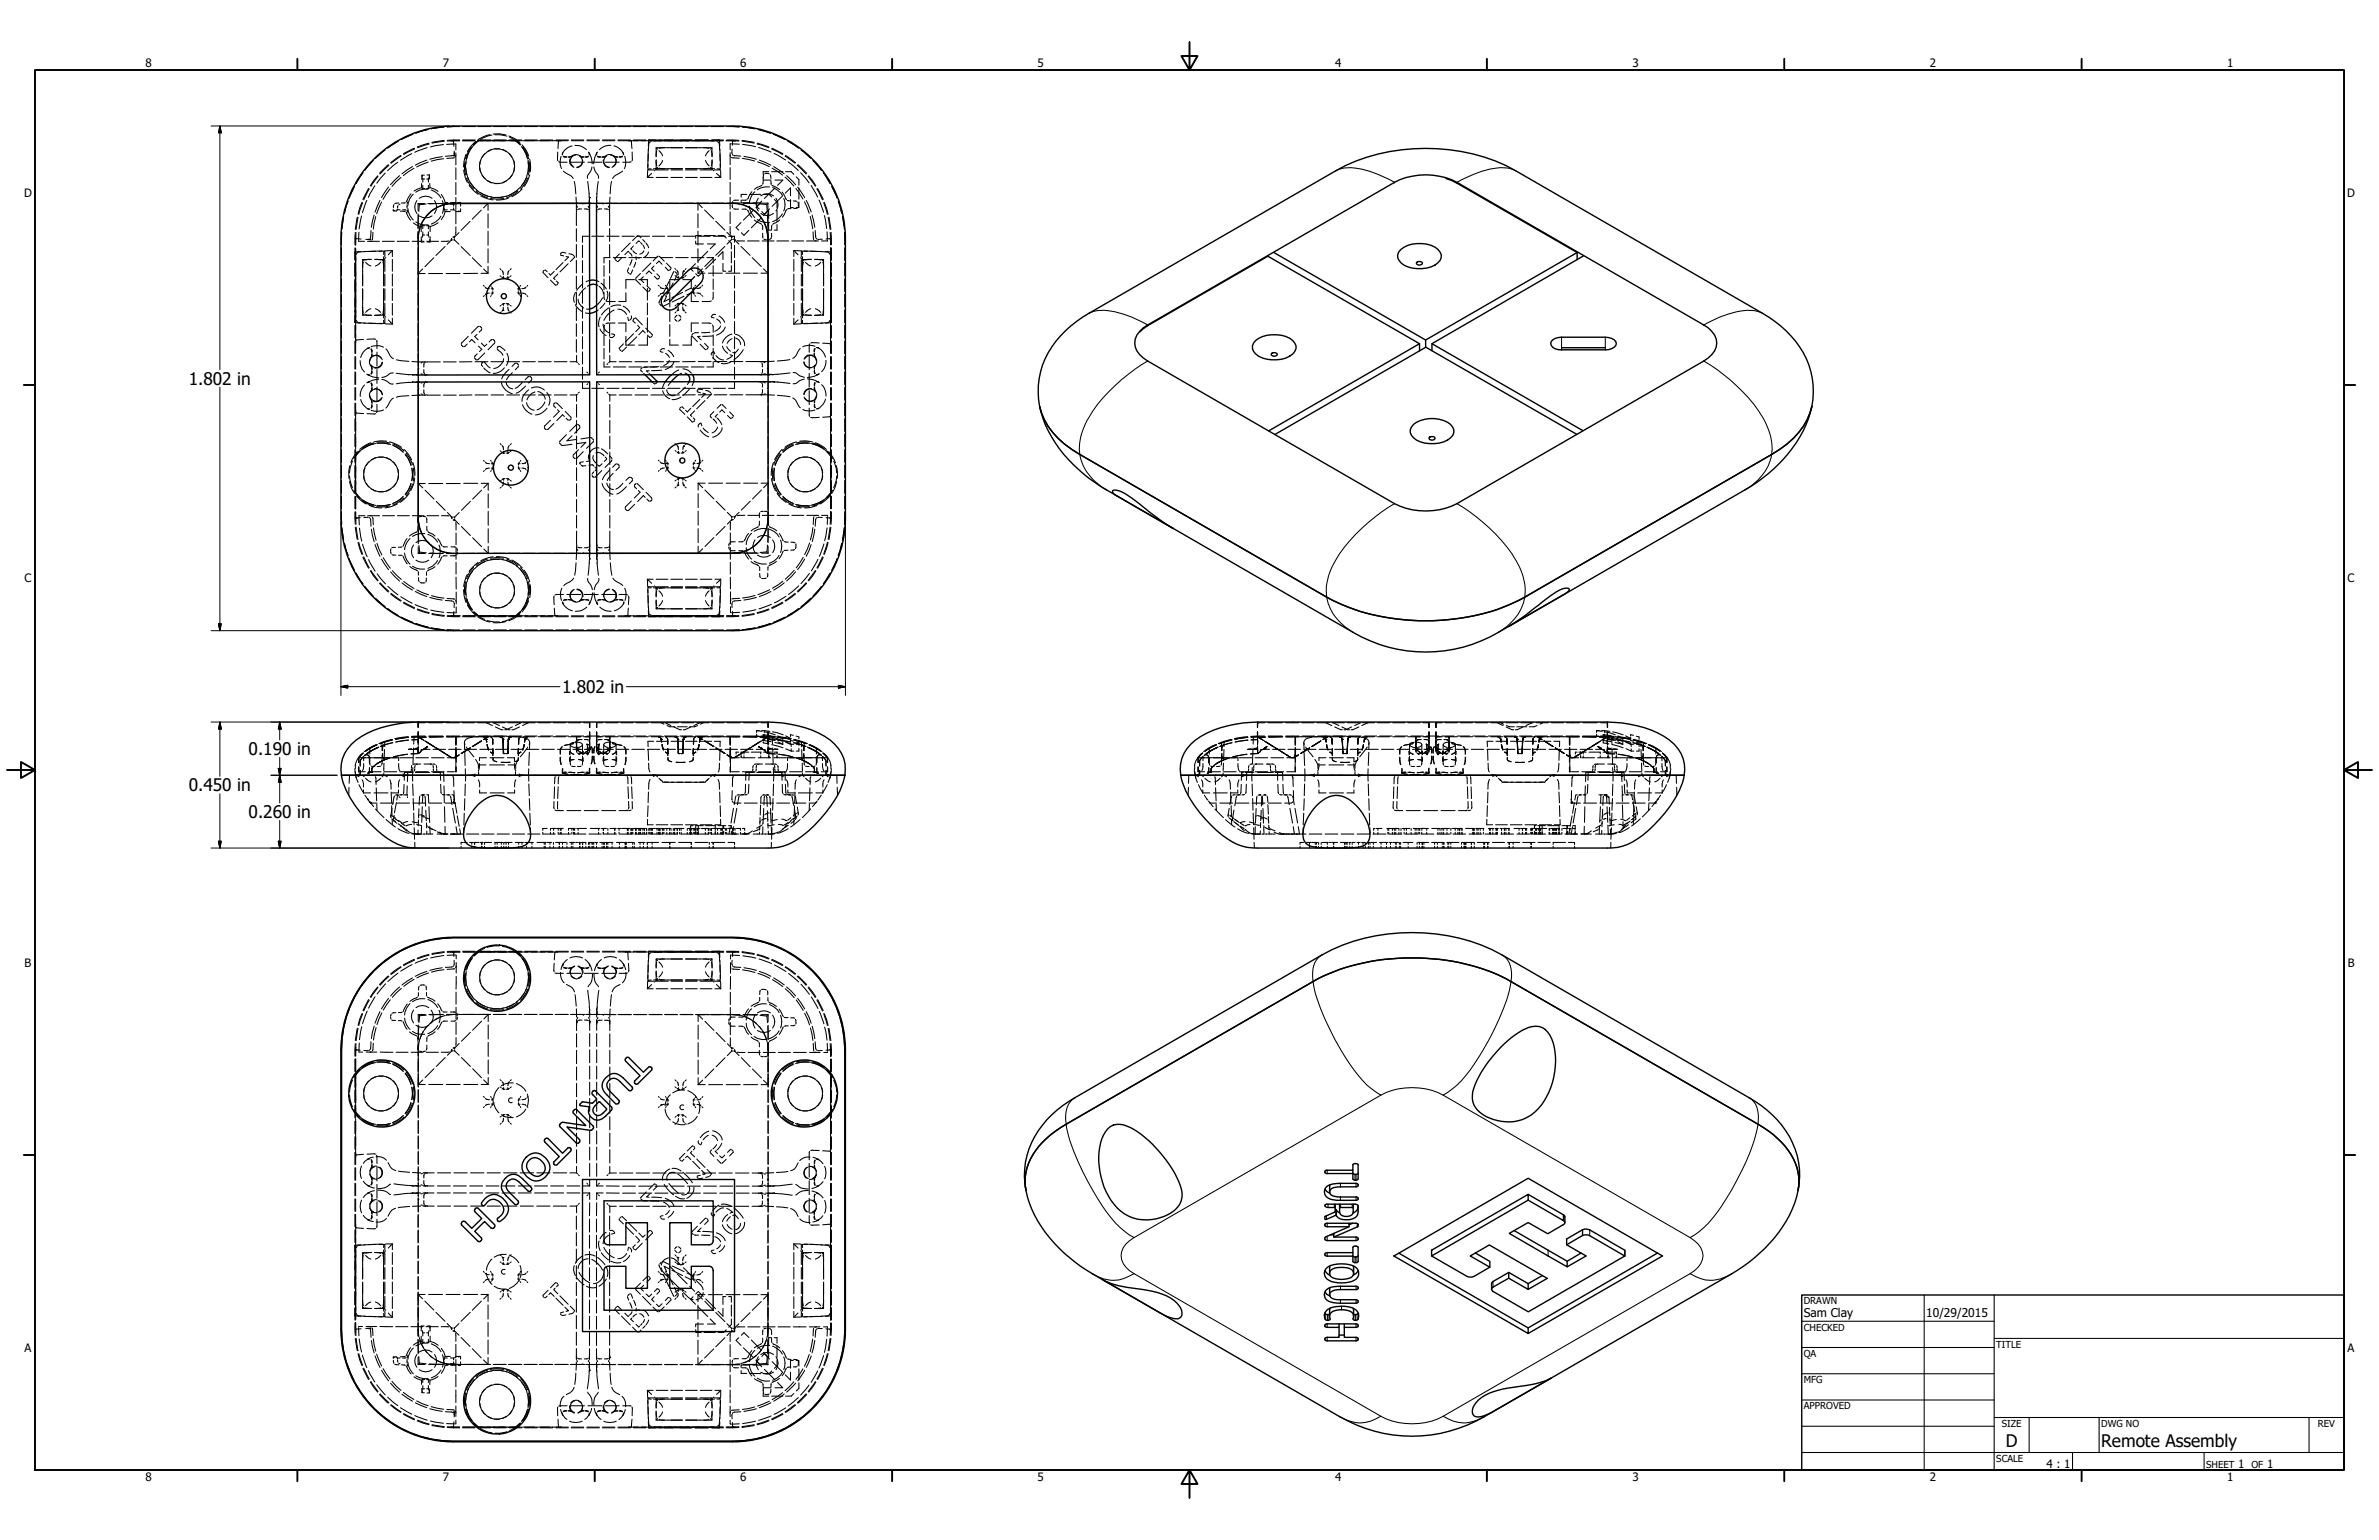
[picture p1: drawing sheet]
<svg xmlns="http://www.w3.org/2000/svg" width="864mm" height="559mm" viewBox="0 0 864 559" stroke-linecap="round" stroke-linejoin="round" font-family="sans-serif">
<defs><g id="words">
<g font-size="6.3">
<text x="68.5" y="139.6">1.802 in</text>
<text x="204" y="251.5">1.802 in</text>
<text x="90.2" y="273.9">0.190 in</text>
<text x="68.5" y="287.1">0.450 in</text>
<text x="90.2" y="296.8">0.260 in</text>
<text x="728.1" y="524.9">D</text>
<text x="762.8" y="525">Remote Assembly</text>
</g>
<g font-size="4.4">
<text x="654.8" y="477.8">Sam Clay</text>
<text x="699.3" y="478">10/29/2015</text>
</g>
<g font-size="4.2">
<text x="52.8" y="24.4">8</text>
<text x="160.8" y="24.4">7</text>
<text x="268.7" y="24.4">6</text>
<text x="376.7" y="24.4">5</text>
<text x="484.6" y="24.4">4</text>
<text x="592.6" y="24.4">3</text>
<text x="700.5" y="24.4">2</text>
<text x="808.5" y="24.4">1</text>
<text x="8.8" y="71.4">D</text>
<text x="852" y="71.4">D</text>
<text x="8.9" y="211.1">C</text>
<text x="852.2" y="211.1">C</text>
<text x="9" y="350.8">B</text>
<text x="852.2" y="350.8">B</text>
<text x="8.9" y="490.5">A</text>
<text x="852.2" y="490.5">A</text>
<text x="742.9" y="532.6">4 : 1</text>
<text x="812.4" y="532.6">1</text>
<text x="823" y="532.6">1</text>
<text x="52.8" y="537.5">8</text>
<text x="160.8" y="537.5">7</text>
<text x="268.7" y="537.5">6</text>
<text x="376.7" y="537.5">5</text>
<text x="484.6" y="537.5">4</text>
<text x="592.6" y="537.5">3</text>
<text x="700.5" y="537.5">2</text>
<text x="808.5" y="537.5">1</text>
</g>
<g font-size="3.5">
<text x="654.8" y="473.2">DRAWN</text>
<text x="654.8" y="482.8">CHECKED</text>
<text x="724.7" y="488.9">TITLE</text>
<text x="654.8" y="492.3">QA</text>
<text x="654.8" y="501.8">MFG</text>
<text x="654.8" y="511.4">APPROVED</text>
<text x="726.7" y="517.7">SIZE</text>
<text x="762.8" y="517.7">DWG NO</text>
<text x="841.4" y="517.7">REV</text>
<text x="724.7" y="530.4">SCALE</text>
<text x="800.9" y="532.6">SHEET</text>
<text x="817.4" y="532.6">OF</text>
</g>
</g></defs>
<!-- layer: Hidden (ANSI) -->
<g fill="none" stroke="#000" stroke-width=".38">
<path d="M135.4 58.2l-3 3.6M139.8 54.4l-3.5 3M141 59.8l-3.2 3.1M144.4 58.9l-3.7 3M144.6 51.2l-3.9 2.5M145.5 56.4l-3.7 2.7M145.6 56.6l-3.6 2.6M149.5 55.8l-4.1 2.4M149.9 48.7l-4.3 1.9M150.4 53.8l-4 2M150.5 54l-3.9 2.1M154.9 58.1l-4.2 1.8"/>
<path d="M155.1 53.6l-4.5 1.6M155.4 47l-4.5 1.3M155.4 58.8l-4.1 1.8M155.7 51.9l-4.3 1.4M155.8 52.3l-4.2 1.3M160.5 56.8l-4.5 1M161 52.5l-4.8 .8M161 57.6l-4.5 .9M161.1 46.1l-4.6 .6M161.2 51l-4.4 .7M161.3 51.2l-4.5 .7M162.3 46l4.6-.1z"/>
<path d="M163.6 51.1h.4M164.3 51.1h2.5M164.3 51.2l.4 .2 .1 1.7M164.5 56.4l-2.8 .3M164.6 56.5h.1M164.8 54.8l.2 1.7-.1-.4M164.8 56.5h.1M164.8 52.3l-2.7 .1M164.9 55.8v-.4l-.1 .5M165 57.2l-2.8 .3M165.2 52.3h.3v2.1M165.5 56.3l-.2 .5"/>
<path d="M165.5 55.5v4.3M166.9 51.1l-4.5 .1M166.9 50.8l-4.5 .1M167.9 51.1h4.6M168 45.9h4.5M168 50.8h4.5M168.8 58.7l-.1 3.2 .3 1.6M169.2 58.7l-.2 1.5 .4 3.1M169.2 56l-.7 2.5-.2 2.1M170.1 55.4l-.9 2.8-.2 1.5M171.1 53.3l-1.6 2.8-.5 1.5M171.3 53.5l-1.4 2.6-.5 1.6"/>
<path d="M172.7 51.4l-2 2-1 1.6M173.4 51.1h16M173.5 51.2l-1.5 1.4-1.4 1.9M173.6 45.9h4.5M173.6 50.8h4.5M173.7 50.9l-1.9 1.6M173.7 50.9v.1M173.7 50.9h2.7M174.5 58.1a5.8 5.8 0 0 0 0 4.4M175.2 51.1h-1.5l-1.7 1.5M176.1 55.7a5.5 5.5 0 0 0-1.9 4M177.7 50.9h5.4"/>
<path d="M177.9 48.8l-2.2 .7-2.2 1.2M178.5 54.3a6.4 6.4 0 0 0-3.5 2.8M178.6 49l-1.3 .3-2.9 1.3M179 48.6h2.4l2.2 .4M179.3 45.9h4.5M179.3 50.8h4.5M179.6 54a6.4 6.4 0 0 1 4.3 1.1M179.6 48.9h1.9l2.5 .5M181.3 54a6.4 6.4 0 0 0-4.3 1M182.4 54.2a6.4 6.4 0 0 1 3.5 2.8M184.5 50.9h2.7M184.7 49.3l2 .9 2 1.6"/>
<path d="M184.8 55.8a5.8 5.8 0 0 1 1.9 4M184.9 45.9h4.5M184.9 50.8h4.5M185 49.8l2.3 1.3 1.3 1.2M186.4 58a5.8 5.8 0 0 1 0 4.5M187.1 51.1l1.7 1.5M187.2 50.9l1.8 1.6M187.2 50.9v.1M189.3 53.1l.9 1.1 1.1 2.8M189.5 53.5l1.5 2.6 .5 1.6M189.5 52.6l1.7 2.3 .7 1.7M189.7 51.1h5.3"/>
<path d="M189.8 53.3l1.6 2.7 .5 1.6M190.5 45.9h4.5M190.5 50.8h4.5M191.6 58l.3 2.3-.3 2.1M191.7 58.7v3.6l-.3 1M192.1 58.7l.1 3.1-.4 1.7M192.3 57.7l.3 2.6-.1 2.1M195.1 51.1h11.2M196.2 45.9h4.5M196.2 50.8h4.5M201.8 45.9h4.5M201.8 50.8h4.5"/>
<path d="M202.4 55.2l.1 3.1M202.8 58.7l3.1 .2M203 51.2l-.3 .2-.1 2.5M203.7 56.7l-.4 2.2 .5 2.3M203.7 51.1h-.3M204.2 55.6v.6M204.3 55.4l-.1 .6M204.5 56.8l1.2 .2M204.5 56.6l1.3 .3M206.4 56.9h.5M207 57.5a2.38 2.38 0 0 0 1.3 3.2M207.1 58.9h5.1"/>
<path d="M207.2 56.8l-1 .2M207.4 56.8a2.39 2.39 0 0 1 3.7 .3M207.4 51.1h4.5M207.4 45.9h4.5M207.4 50.8h4.5M207.5 56.8l-.2 .1M207.6 53l-1.9 .9-1.5 1.8M208.7 52.8h.3a5.1 5.1 0 0 1 3.9 1.5M209 56.3a2.17 2.17 0 0 0-2 1.7 2.17 2.17 0 0 0 1.1 2.3M210.3 56.6a2.17 2.17 0 0 1 1.1 2.3 2.17 2.17 0 0 1-2 1.7M210.7 56.6l.2 .2M210.8 56.7l.2 .2"/>
<path d="M211.1 56.8l.8 .1M211.3 57h.7M211.5 58a2.26 2.26 0 0 1-2.1 2.8M213 51.1h4.6M213 45.9h4.6M213 50.8h4.6M213.4 58.9h5.1M213.6 56.6l-1.2 .3M213.6 55.2a6.7 6.7 0 0 1 1.3 4.2M213.6 56.8l-1.1 .2M213.7 55.3l.2 .7M213.9 55.6l.1 .6"/>
<path d="M216.6 55.5l-.1 .7M216.7 55.3l-.1 .7M216.9 55.2a7.9 7.9 0 0 0-1.4 4.2M216.9 56.8l1.1 .2M216.9 56.6l1.2 .3M218.7 51.1h4.5M218.7 45.9h4.5M218.7 50.8h4.5M219 58a2.42 2.42 0 0 0 2.2 2.8M219.2 57h-.8M219.3 56.8l-.7 .1M219.7 56.7l-.2 .2"/>
<path d="M219.8 56.6l-.2 .2M219.8 58.9h5M220.3 56.6a2.17 2.17 0 0 0-1.1 2.3 2.17 2.17 0 0 0 2 1.7M221.6 56.3a2.17 2.17 0 0 1 2 1.7 2.17 2.17 0 0 1-1.1 2.3M221.7 52.8l-.2-.1a5.5 5.5 0 0 0-3.9 1.6M222.9 53l1.9 .8 1.5 1.9M222.9 56.7l.3 .2M223.1 56.8a2.43 2.43 0 0 0-3.7 .3M223.3 56.8l.9 .1M223.5 57.5a2.27 2.27 0 0 1-1.4 3.2M223.5 57h.8M224.3 51.1h38.3"/>
<path d="M224.3 45.9h4.6M224.3 50.8h4.6M225.9 56.6l-1.2 .3M226 56.8l-1.2 .2M226.1 55.3l.2 .7M226.3 55.6l.1 .6M226.8 56.7l.3 2.2-.5 2.3M228.2 51.1h.3M228.9 51.2l.3 .2 .2 2.5M229.1 58.7l-3 .2M229.5 55.2l-.1 3.1M229.9 45.9h4.5"/>
<path d="M229.9 50.8h4.5M235.2 59.5v2.2M235.3 54l-.1 4.4M235.3 55.8l-.2 4.9M235.5 50.8l.8 .1M235.5 50.8l-.2 2.2M235.5 50.8h15.8M235.6 45.9h4.5M236.3 51.4l-.7 .5-.2 2.7M238.2 59l.2 1.1M238.2 53.7v3.2M238.2 58v3.2l.5-.5"/>
<path d="M238.2 53.7h.2M238.2 53.7l.5 .5M238.4 54.7l-.2 1.2M238.7 51.1h-1.2M239.2 54.7l1.3 1.9M240.4 53.6l-1.1 .3M240.5 58.2l-1.3 2M241.2 45.9h4.5M246.8 45.9h4.5M247.8 53.6l-9.3 .1M248.9 53.6l9.2 .1M252.2 50.8h5"/>
<path d="M252.5 45.9h4.5M256.1 58.2l1.3 2M256.2 53.6l1.2 .3M257.4 54.7l-1.3 1.9M257.9 51.1h1.2M258.1 45.9h4.5M258.1 50.8h4.5M258.2 54.7l.3 2.2M258.3 53.7h.1M258.4 53.7l-.5 .5M258.4 58.2v3l-.5-.5M258.4 53.7v3"/>
<path d="M258.5 58l-.3 2.1M260.3 50.9l.8-.1 .2 2.2M260.3 51.4l.7 .5 .3 2.7M261.3 54l.1 4.4M261.4 55.8l.2 4.9M261.4 59.5v2.2M263.5 51.1h2.8l-.4 .3v1.3M263.8 51.1l4.4 .1M263.8 45.9l4.6 .1zM263.8 50.8l4.4 .1M265 56.3l.2 .5M265 55.4v4.4"/>
<path d="M265.3 52.2h-.3v2.2M265.6 57.1l2.8 .3M265.6 52.2l2.8 .1M265.7 54.1v1.7M265.9 56l.3 .4M266.4 56.5l2.5 .1M266.6 51.1h.4zM269.4 51.2l4.3 .7M269.4 51l4.4 .7M269.5 46.1l4.6 .6M269.5 57.5l4.4 .9M269.6 52.4l4.7 .8"/>
<path d="M270.1 56.8l4.5 1M274.8 52.3l4.3 1.3M274.9 51.9l4.2 1.4M275 58.7l4.3 1.8M275.2 47l4.5 1.3M275.4 53.5l4.5 1.7M275.7 58.1l4.1 1.8M280.1 54l3.9 2.1M280.2 53.8l4 2M280.7 48.7l4.3 1.9M281 55.7l4.2 2.3M285 56.6l3.6 2.6"/>
<path d="M285.2 56.4l3.6 2.7M286 51.2l3.9 2.5M286.1 58.7l3.7 3.1M289.6 59.8l3.2 3.1M290.8 54.4l3.5 3M295.1 58.2l3.1 3.6M124.7 78.5l-.6 4.6M126.4 73l-1.4 4.4M128.7 67.6l-2 4.2M129.7 78.8l-.7 4.4M130 78.9l-.7 4.3M131.3 78.4l-.9 4.7"/>
<path d="M131.4 73.4l-1.4 4.3M131.6 73.5l-1.4 4.3M131.8 62.7l-2.6 3.9M133.2 72.7l-1.6 4.5M133.8 68.4l-2 4M134 68.5l-2 4M135.8 78l-1 4.5M136.1 67.4l-2.4 4.2M136.4 78.6l-.9 4.5M137.1 63.8l-2.7 3.6M137.2 63.9l-2.5 3.7M137.9 72.7l-1.8 4.3"/>
<path d="M138.5 73.3l-1.8 4.2M139.8 62.8l-3 3.7M141 67.9l-2.5 3.8M141.2 60l-3.2 3.1M141.6 68.5l-2.5 3.8M142.7 75.9v.6l1.3 .1M143 74.2l-.2 1.1M143.3 76.4l-.6 .1M144.3 75.8v.3M144.3 76.1h.9M144.3 76.1l-.5 .2M144.5 74.6l-.2 .8"/>
<path d="M144.8 73.7l-1.5 .2M145 63.8l-3.2 3.2M145.2 74l-.4 .2M145.4 76.6l1.7 .2M145.5 64.4l-3.2 3.2M146.1 76.1l1.3 .2M147.1 73.5l-1.4 .2M147.4 77l1.6 2.9M147.8 74.4v1.2M147.8 76.3l.2 .6-.2-.4M148 73.3l-.2 .6M148.1 75.7a6.2 6.2 0 0 0 2 4.1"/>
<path d="M149.2 70.4l-1.8 2.9M149.7 60.5l-3.8 2.6M150.1 70.5a5.8 5.8 0 0 0-2 4M150.2 61.1l-3.8 2.6M151.3 72.8a4 4 0 0 0 0 4.7M151.8 73.9v2.5M151.8 77.7v5M151.8 73.9l.1 .1M151.8 73.9h2.3M151.9 78l-.1 4.9M152.1 74.2l.1 .1M152.2 78.4a4.2 4.2 0 0 0 4.6 0"/>
<path d="M152.2 71.9a3.9 3.9 0 0 1 4.6 0M152.2 74.3l-.2 2.5M153 66.6v1.5l-2.7 1.2M153 68.1l.2 .1M153.2 63.6l.1 .5M153.4 68.3l.8 .1M153.4 64.5l.1 1.6M153.5 67.2v1.2M153.5 65h.7M154 79.4l-.8 1.3-1 2.6M154.1 63.6h-.9l-.1 1.5M154.7 74l-2.5 .3"/>
<path d="M154.9 65h.6M155 63.5l.9-.1 .1 1.6M155.3 73.9h4.7M155.4 68.7a5.8 5.8 0 0 0-4.5 1M155.5 67.2v1.2M155.6 64.5l-.1 1.6M155.7 68.3l-.8 .1M155.9 63.4l-.1 .5M156 66.5l.1 1.6 1.9 .7 1 .7M156.1 68.1l-.2 .1M156.5 69a6.1 6.1 0 0 1 3.6 2.8M157.7 72.8a4 4 0 0 1 0 4.7"/>
<path d="M157.8 75.8l-3.2 2.7M160.1 78.4a6.1 6.1 0 0 1-3.6 2.9M160.2 70.5l1.4 3h1M160.6 72.8a6.1 6.1 0 0 1 0 4.6M160.7 74.4l-2 .8M160.8 73.9l-4.9 .1M161.2 73.9h2.4M161.2 76.1h1.2M161.2 74.1h1.2M161.3 75.4l.1 .9M161.4 73.9l-.1 .9M161.5 76.6l.1 .2"/>
<path d="M161.6 76.8l-.5 1.5-.9 1.4M161.6 76.8h1.8M161.6 73.5l-.1 .2M162.1 73.9h2.4M163.5 76.1l2 .2M163.6 73.5h1.9M164.7 74.1v.7M164.7 75.4v.7M165 74l-1.5 .1M165.5 60.9v4.3M165.5 66.2v4.3M165.5 71.6v4.3"/>
<path d="M165.5 77v4.2M165.9 73.9h-.4M166.3 73.5l.9 .1M166.4 76.6l.8 .2M166.4 73.7l-.4 .1M167.2 75.8v1h-1.8M167.2 73.7v1.1M167.2 73.5l-.4 .1M168.3 61.7l.5 2.4 .9 2.1M169 60.8l.2 1.6 .9 2.6M169.4 64.6l1 2.3 1.5 1.7M169.7 64.4l1 1.9 1.5 2"/>
<path d="M170.3 67.2l1.1 1.4 2.1 1.9M170.6 66l1.4 1.9 1.5 1.4M172.8 69.4a10.4 10.4 0 0 0 4.1 2.3M173 69l2.3 1.5 1.7 .7M174.2 60.8a5.8 5.8 0 0 0 1.9 4M174.4 69.9l2.9 1.3 1.3 .3M174.6 71.1l2.4 1 2 .4M174.7 76.3l-3.3 3.2M175 63.6a6.4 6.4 0 0 0 3.5 2.8M175.5 75.4l1.7-1.6v2.5M177 65.5a6.4 6.4 0 0 0 4.3 1M177.2 77.6v5.1"/>
<path d="M178.1 72l2.4 .3 2.3-.3M178.2 71.5l1.2 .2 3.3-.2M183.9 65.6a6.4 6.4 0 0 1-4.3 1M184 71.1l-2.5 .5h-1.9M184.7 71.8l-2.4 .7-2.2 .1M185.9 63.5a6.4 6.4 0 0 1-3.5 2.8M186.7 60.9a5.5 5.5 0 0 1-1.9 4M187.8 69l-2.3 1.5-1.7 .7M188.1 69.4l-1.4 1.1-2.7 1.2M188.6 68.2l-1.3 1.2-2.3 1.3M189.5 68.6l-1.3 1.3-2.4 1.5M191.1 64.4l-.9 1.9-1.5 2"/>
<path d="M191.3 63.5l-1.1 2.8-.9 1.1M191.5 64.6l-.5 1.2-2 2.8M192.3 63.5l-1 2.5-1.1 1.7M204.5 62.1l3 1.8 .6 .9M208.5 65.8l.5 4.6M209.1 71.5l.1 4.6M209.2 77.2v4.7M209.3 75.9l-.1 .6M209.4 76.6l-.2 .6M209.6 74.8l-.2 .5M211.1 75.8l-1.4 .3M211.6 73.8v.1"/>
<path d="M211.6 74h.1M212.1 75.8l1.5 .3M213.4 65.8l.5 4.6M213.6 74.8l.1 .5M213.9 76.6l.1 .6M213.9 70.2v1.2M213.9 72.6v1.2M213.9 75.9l.1 .6M213.9 71.5l.1 2.3v-.7M214 71.7v.7M214.9 60.6l-.5 1.6-1.2 1.7v.8M215.6 60.6a4.8 4.8 0 0 0 1.4 2.9l.2 1.2"/>
<path d="M216.5 73.8h2.3M216.5 73.1v.7M216.5 71.8h.1M216.6 75.9l-.1 .6M216.6 71.7l-.1 .7M216.6 71.5l-.1 2.3M216.7 76.6l-.2 .6M216.7 70.2v1.2M216.7 72.6v1.2M216.9 74.8l-.2 .5M217.2 65.8l-.5 4.6M218.4 75.8l-1.4 .3"/>
<path d="M218.9 73.8v.1M218.9 74h.1M219.4 75.8l1.5 .3M219.8 73.8h4.4M220.9 74.8l.1 .5M221.2 76.6l.1 .6M221.2 75.9l.1 .6M221.3 77.2v4.7M221.4 71.5l-.1 4.6M222 65.8l-.5 4.6M225.4 73.8h4.3M226 62l-3 1.9-.6 .9"/>
<path d="M230.8 73.8h4.5M235 64.4h2.1M235.1 62l-.1 2.4M235.1 64.3l-.1 .1M235.2 61.7h2.1M236.3 73.8h4.4M236.4 61.3h-.9l-.3 .4M236.5 62.9l-1.2 1.2M237.2 61.2h10.6M238.2 64.4h4.2M238.3 61.7h4.3M238.7 61.2l-1.1 .8"/>
<path d="M239.3 61l1.1 .2M241.9 73.8h4.4M243.5 64.4h4.3M243.6 61.7h4.2M248.9 61.2h10.5M248.9 61.7h4.1M248.9 64.4h4.2M251.8 73.7l-4.5 .1M252.9 73.7h4.3M253.4 77.5v5.1M254.1 61.7h4.2M254.2 64.4h4.2"/>
<path d="M255 75.4l-1.6-1.7v2.6M255.8 76.2l3.3 3.2M257.4 61l-1.2 .2M257.9 61.2l1.2 .8M258.4 73.7h4.4M259.3 61.7h2.1M259.5 64.4h2.1M260.1 62.9l1.2 1.2M260.3 61.3l.9 .2M261.4 61.5v.2M261.5 64.3l.1 .1M261.6 62v2.4"/>
<path d="M263.8 73.7h4.8M265 60.8v4.3M265 66.2v4.3M265 71.6v4.3M265 76.9v4.3M265.8 74.5l.1 .9M265.8 73.8v.4M265.9 73.7h2.5M265.9 73.2l-.1 .4M266.1 73.7l2.1 .2M266.3 75.8l1.8 .1M268.1 72.6l-1.8 .2"/>
<path d="M269 72.6v1h2.9M269.2 74.2l4 1.7M269.4 75.9l1.6 .1M269.7 73.7l4.9 .2M269.9 73.7h5.1M271 72.5l-1.6 .1M271.1 70.5h-2.1v1.1M271.3 76.3l1.6 2.6M272 74.8a6.2 6.2 0 0 0 2 4.1M272.1 70.5h4.1M272.9 69.6l-1.6 2.7M273.3 73.6h2.9l-1.8 1.8"/>
<path d="M273.5 76.3l-3.6 3.6M273.8 79.8l2.7 1.6M274 76.6l1.1 .9 1.8 2.3M274 69.6a6.2 6.2 0 0 0-2 4.1M274.9 79.7a6.7 6.7 0 0 0 4.4 1M275.3 71.9a3.9 3.9 0 0 0 0 4.7M275.8 74l2.5 .2M276.2 77.5a3.9 3.9 0 0 0 4.6 0M276.2 71.1a3.9 3.9 0 0 1 4.6 0M276.2 73.7h2.6M276.3 79.1l-3.6 3.6M276.5 73l-1.9 1.9 1 .9"/>
<path d="M276.6 67.2l-2.7 1.5M277.1 64.3v1h2.8M277.1 65.5l-.2 1.4M277.2 78.2l1.8-1.8v2.8M277.2 70.5h2l1 1M277.3 63.2l-.2 1.4M278.3 74.2l.2 2.4M278.4 62.9l-.7 .1M278.4 74l-.1 .2M278.6 77.9l.2 4.9M278.6 62.9l.6 .2M278.8 73.7v2.4"/>
<path d="M278.8 77.3v4.7M278.8 73.7l-.2 .2M279.1 62.3h-2v1M279.3 67.8a6.7 6.7 0 0 0-4.4 1M279.3 75.8l-1.9 1.9-.9-.9M279.6 63.4l.2 1.4M279.8 65.7l.2 1.2M280.1 62.3h4.1M280.2 67.2l2.8 1.6M280.3 61l3.8 2.6M280.5 68.1a6.6 6.6 0 0 1 3.5 2.8M280.9 60.5l3.8 2.6"/>
<path d="M281.1 72.4l1 .9v2.1M281.3 65.3h2.9l-1.9 1.9M281.3 68.2l-3.8 3.8M281.7 71.9a3.9 3.9 0 0 1 0 4.7M282.1 76.4v4.1M283.1 79.8l-2.6 1.6M283.9 69.7l1.6 2.8M284 77.6a6 6 0 0 1-3.5 2.8M284.1 71.1l-3.8 3.8M284.5 72a5.3 5.3 0 0 1 0 4.5M285 64.3l3.2 3.2M285.1 70.1l1.9-1.9v2.9"/>
<path d="M285.2 62.3h2l1 .9M285.5 76.1l-1.5 2.7M285.6 63.8l3.2 3.3M285.8 72.7l1.3 .2M287 72.5v2.8h1M287.1 75.7l-1.3 .2M288 72.9l1.3 .2M288.9 68.4l2.6 3.8M289.1 64.2l.9 1v2M289.4 60l3.2 3.1M289.4 75.4l-1.3 .2M289.6 67.9l2.5 3.8"/>
<path d="M289.6 73.5l.2 .7M289.8 74.4v.7M290 68.2v4.1M290 73.3v2h-1M290.6 62.7l3.1 3.7M292 73.2l1.8 4.2M292.7 72.7l1.7 4.2M293.4 63.9l2.6 3.7M293.6 63.8l2.6 3.6M294.1 78.5l.9 4.5M294.4 67.3l2.4 4.2M294.8 78l1 4.5"/>
<path d="M296.5 68.5l2.1 4M296.8 68.4l2 4M297.3 72.6l1.7 4.4M298.9 62.7l2.5 3.9M299 73.5l1.4 4.3M299.2 73.4l1.4 4.3M299.3 78.2l.8 4.7M300.6 78.9l.8 4.3M300.9 78.8l.7 4.4M301.9 67.6l1.9 4.2M304.3 73l1.3 4.4M305.9 78.5l.6 4.6"/>
<path d="M124 90v4.5M124 95.6v4.5M124 84.3v4.5zM128.8 90v4.5M128.8 95.3v5.2M129 84.3l-.2 4.5M129 93.2l.1 .8M129.1 86.2v2.8M129.1 85.6v.4M129.1 90v38.3M129.2 86.3l.1 .3 1.8 .1M129.2 93.5l-.1 1.1"/>
<path d="M129.2 84.3l-.1 4.5M130.2 87.2v.4h2.1M130.3 84.3l-.1 2.6M131 91.3l-2.2 .2 .2 .8M131.6 94.5v9.3M131.7 94.2l.5 .5M131.7 94.2l-.1 .1M131.7 94.2h3M132 95.2l-.4 1.1M132.6 91.3l-2.7 .2-.5 .8M132.7 95.2l1.9 1.3M132.8 86.9l1.8-.1-.4 .1"/>
<path d="M133.4 87.6h4.3M134 86.7l-.5 .2h.3M134.6 86.6v.1M134.7 83.6l-.3 2.8M134.7 87.4l-.5 .2M134.9 94.1l-2.2 .3M135.4 84.3l-.3 2.8M136 94.1l2.2 .3M136.2 94.2h3M136.4 91.2h-4.3M138.2 95.2l-1.9 1.3M138.7 91.1l-4.8 .1"/>
<path d="M138.8 87.6h4.3M139 95.2l.3 1.1M139.2 94.2l-.5 .5M139.2 94.2l.1 .1M139.3 93.2v10.6M139.4 91.4l-.1 .9M139.7 91.1l-2.2 .1M139.7 91.1l-.1 .1M139.7 91.1v2.1M139.7 94.3v4.2M139.7 99.5v4.3M140 93.5l-.7 1.1"/>
<path d="M142 91.3l-1 1.2M142.4 90.9l-2.4 .1M142.4 90.9l-.2 .2M142.4 90.9v2.2M142.4 94.1v4.3M142.4 99.4v4.4M144.2 87.6h4.3M149.6 87.6h4.3M150.1 80.9l2.8 1.3M150.9 80.5a5.8 5.8 0 0 0 4.5 1M151.8 84.1v2.5l.2-2.2M151.8 84v4.7"/>
<path d="M151.8 89.9v4.3M151.8 95.3v4.5M152.9 85.9v1.9h1.1M152.9 82.2v1.9M153.1 82.1l-.2 .1M153.1 86.9l-.2 .9M153.4 97.6l-1.6 1.7h2.5M153.5 81.9v1.1M153.5 84.1v1.2M153.5 85.3h.7M153.5 85.3l-.2 .8M154.2 81.9l-.9 .1"/>
<path d="M154.9 81.9l.9 .1M154.9 85.3h.6M154.9 87.6h4.3M155.5 81.9v1.1M155.5 84.1v1.2M155.5 85.3l.3 .8M155.6 99.3h5.1M156 82.1l.1 .1M156 86.9l.1 .9M156.1 85.9v1.9h-1M156.1 82.2v1.9M157.5 93.5l-3.3 3.3"/>
<path d="M159.1 80.8l-3 1.4M161.5 89.5l-3.3 3.2M161.9 99.3h5.1M163 87.4l-2.8 .2M164 86.7l-.4 .4M164 86.9v.2M164 87.1l-1.7 1.5M164 87.1h.3M164.7 87.1h.3M164.8 86h.2M165 86v.4M165 86.7v.4"/>
<path d="M165 87.1l1.6 1.5M165 85.7l-.5 .3h.2M165.5 82.3l-.1 2.8M166.6 84.4l-1.6 1.6M167.4 89.5l3.3 3.2M170.6 80.3l-3.2 3.3M171.4 93.5l3.4 3.3M173.4 99.2l-5.1 .1M174.6 99.2h2.6M177.2 96.6v2.6l-1.6-1.6M177.2 83.9v5.1M177.2 90.3v5.1"/>
<path d="M181.5 97.5l.4 .4M182.2 98.2l.4 .5M182.6 98.9l.1 .8M184.5 98.9l-.2 .8M184.8 98.2l-.3 .5M185.5 97.5l-.3 .4M197.1 98.7l1.8 2.1M197.5 98.1l-.3 .4M197.8 98l.8 .6M201.2 98.5l-1.4 1.3-.5-.5M202.5 99.4l-1.5 1.6 .5 .5M203.5 92.5l1.1 .3"/>
<path d="M203.9 91.7l-.4 .4M204.1 91.6l1.3 .2M204.4 95.2l-2.6 2.7M205.5 93.1l.9 .2-1.4 1.3M206.2 95.7l-2.9 3M206.5 92.1l1.3 .3M208 92.5l.4 .4M208.5 93.2l-1.5 1.7M209.2 83v4.6M209.2 88.7v4.6M209.2 94.5v4.6M211.5 89v4.5"/>
<path d="M211.5 94.6v4.4M213.7 85.7h-2.2v2.2M214.8 85.7h4.4M219.3 96.4v3.9M220.3 85.7h4.4M221.3 83v4.6M221.3 88.7v4.6M221.3 94.5v4.6M221.5 93.5h-2.2v1.9M222.6 93.5h4.6M223.4 94.2l.4 .5M224.9 92.1l-1.6 1.9"/>
<path d="M225.6 93.6l-1.2 1.3h-.3M225.8 85.7h4.5M227.9 98.7l.5 .6M228.2 97.2l-.4 1.3M228.3 91.4l-.3-.2-1.2 1.2M228.3 93.5h4.6M228.5 91.7l.9 1.3M228.8 88.1l-3.2 3.2M229.1 99.3l-.4 .1M229.4 94.2l-.8 2.1M229.7 97.9l-.5 1.1M229.7 91l1.4 1.1"/>
<path d="M229.9 89.3l-.9 1 .4 .3M230.8 95.2l-.7 1.8M231.3 85.7h4.5M231.5 85.5l-1.9 1.8M231.8 85.6l.9 .7M232.1 93.7l-1.3-.4 .1 .9M232.2 87.7l-.4-.3-.9 .9M232.5 99.3l-1.7 1.7M232.5 88l.6 .6M233.3 86.9l.9 1M233.4 89l.5 1.2M233.7 91a1.82 1.82 0 0 1-1.5 1.2"/>
<path d="M234 93.5h4.5M234.5 88.2l1 1.7M235.5 91.4l-.9 1.4-1.1 .7M236.3 95.4l-3.1 3.1M236.6 99.3l-1-.9-1 1M236.9 85.7h4.4M237.4 96.5l-.9 1 1 .9M238.3 95.6l.9-.9 1.1 1.2M238.4 99.4l1.1 1.2M238.8 93l-1.8 1.7M239.1 93l2 1.7M239.6 93.5h4.6"/>
<path d="M241.5 97l1.3 1.2M241.9 95.5l1.7 1.9M242.4 85.7h4.4M243.5 97.7l-.4 .3M244.7 98.5l-1.3 2.5M245 97.5l.4 .3M245.1 98.6l.5 .6M245.3 93.5h4.5M245.7 98.1l.3 .3M245.8 99.4l-.9 2.3M246 98.4v.1M246 98.5l.1 .1"/>
<path d="M246.1 98.8l.1 .8M247.9 85.7h4.4M248 98.8l-.2 .8M248.3 98.1l-.3 .5M249 97.5l-.3 .3M251 93.5h4.5M252.5 95.7l-1.8 1.8 .9 .9M252.5 87.5v1h2.8M253.4 83.9v5.1M253.4 90.2v5.1M253.4 96.6v2.5M253.4 85.7h4.4"/>
<path d="M254.6 85.5h-2.1v1M255 97.5l-1.6 1.6h2.5M255.3 98.5l-1.8 1.8-1-1M255.6 85.5h4.1M256.6 93.5h2.3v1.9M256.8 88.5h2.9l-1.9 1.8M256.9 91.2l-3.5 3.5M257.2 99.1h5.1M258.9 96.4v3.8M259 85.7h4.3M259.1 93.5l-3.3 3.2M259.8 94l-3.6 3.6"/>
<path d="M259.8 80.3l3.3 3.2M260.7 85.5h2l1 .9M260.7 93.1l1.7-1.8v2.9M262.4 95.6v2.8h1.1M263.1 89.4l-3.3 3.2M263.5 99.1h5.1M263.9 84.3l1.7 1.6M264.5 85.7h2.1v2.2M264.5 87.3l1 1v2M265 82.2l.2 2.8M265.5 85.6l.6 .3h-.2M265.5 96.4v2h-1"/>
<path d="M265.5 91.3v4.1M265.6 86.9l-1.7 1.7M265.6 85.9h.1M265.6 86.9h.3M265.6 85.9v.4M265.6 86.6v.3M266.3 86.9h.3M266.6 86.6v-.2l.3 .7M266.6 86.9l1.6 1.7M266.6 86.8v.1M266.6 89v4.5M266.6 94.6v4.4"/>
<path d="M267.5 87.4h2.8M269 89.4l3.3 3.2M269 80.8l-1.8 1.8 1 .9M269.9 99.1h5.1M271.3 87.4h4.3M271.8 83.6l-1.7 1.8-1-.9M273 93.5l3.4 3.2M276.7 87.4h4.3M276.7 81.7l.2 1.7M276.9 84.6l.1 1.8M277.2 97.5l1.6 1.6h-2.6M277.3 86.8l.8 .1"/>
<path d="M277.4 80.7l.8 2M278.5 86.9h.4M278.8 84.1v2.5M278.8 83.2v2.4M279 80.7v2.8h1M279 86.9h.1M279.3 86.9h-.2M280 86.4l-.4 .3M280.1 84.6l-.1 1.5M280.2 81.7l-.1 1.7M282 87.4h4.3M282.1 81.5v2h-1"/>
<path d="M287.4 87.4h4.3M288.2 90.9l2.4 .1M288.2 90.9l.2 .2M288.2 90.9v2.2M288.2 94.1v4.3M288.2 99.4v4.4M288.5 91.3l1.2 1.2M290.6 93.5l.7 1.1M290.9 91.1l2.2 .1M290.9 91.1v2.1M290.9 94.3v4.2M290.9 99.5v4.3"/>
<path d="M290.9 91.1l.1 .1M291.1 91.4l.2 .9M291.3 93.2v10.6M291.4 94.2h3M291.4 94.2l.5 .5M291.4 94.2v.1M291.7 95.2l-.4 1.1M291.8 91.1l5 .1M292.4 95.2l1.9 1.3M292.8 87.4h4.3M294.2 91.2h4.3M294.6 94.1l-2.1 .3"/>
<path d="M295.1 84.1l.3 2.8M295.7 94.1l2.2 .3M295.8 87.3l.5 .1M295.9 83.6l.2 2.6M295.9 94.2h3.1M296.2 86.4l.4 .3M297.9 95.2l-1.9 1.3M298 91.3l2.5 .1 .7 .9M298.5 86.8l-1.6 .1M298.7 95.2l.3 1.1M299 94.2v.1M299 94.5v9.3"/>
<path d="M299 94.2l-.6 .5M299.6 91.3l2 .1v.9M300.2 84.1l.2 2.7M300.4 87.1v.3h-2.2M301.2 86.6l-1.4 .1M301.4 84.3l.1 2.3M301.4 86.3l-.1 .3M301.4 93.5l.1 1.1M301.5 85.6v.3zM301.5 86.2v2.6M301.5 89.9v32.7M301.6 93.2l-.1 .8"/>
<path d="M301.7 84.3l.1 4.5M301.8 90v4.5M301.8 95.3v5.2M306.6 84.3l.1 4.5zM306.7 90v4.5M306.7 95.6v4.5M124 101.2v4.5M124 106.9v4.5M124 112.5v4.5M124 118.1v4.5M128.8 117l2.2 .2M128.8 101.2v15.8"/>
<path d="M128.8 118.1v4.5M129 116.2l-.2 .8M129.1 113.9l.1 1.2M129.1 114.5l-.1 .9M129.4 116.3l.3 .5a3.5 3.5 0 0 0 2.7 .4h.2M131.6 112.2l.4 1.1M131.6 104.8v9.2M131.6 114.2l.1 .2M131.7 114.4h3M132.1 117.3h4.3M132.2 113.9l-.5 .5M132.7 114.1l2.2 .3"/>
<path d="M133.9 117.3l4.8 .2M134.6 112l-1.9 1.3M136.2 114.4h3M136.3 112l1.9 1.3M137.5 117.3l2.2 .1M138.2 114.1l-2.2 .3M138.7 113.9l.5 .5M139.3 112.2l-.3 1.1M139.3 116.2l.1 1M139.3 113.9l.7 1.2M139.3 104.8v10.6M139.3 114.2l-.1 .2"/>
<path d="M139.6 117.3l.1 .1M139.7 104.8v4.2M139.7 110v4.2M139.7 115.3v2.1M140 117.5l2.4 .1M141 116.1l1 1.1M142.2 117.4l.2 .2M142.4 104.8v4.2M142.4 110.1v4.3M142.4 115.4v2.2M151.8 100.8v4.4M151.8 106.4v4.3"/>
<path d="M151.8 111.8v4.5M151.8 117.3v4.4M173.8 118.4l-2.7 2.5M174.1 118.4l.4 .2M174.6 118.7l.3 .4M174.9 119.4l-1 1.1M175.5 103.6l.3 .3M175.8 107.3l-.3 .3M176.1 104.2l.6 .4M176.7 106.5l-.6 .4M176.8 104.6l.8 .2M177.6 106.4l-.8 .1"/>
<path d="M178.1 103.6l.2 .3M178.3 107.3l-.2 .3M178.3 104.8h.6M178.6 104.2l.3 .4M178.9 105.8v.5l-.3 .6M178.9 104.7v.6M178.9 106.3l-.6 .1M181.5 100.1l.4 .2M181.9 110.8l-.4 .3M181.9 113.3l-.4 .3M182.2 100.6l.4 .3M182.5 112.6l-.3 .4"/>
<path d="M182.6 110.3l-.4 .3M182.6 112.5v.1M182.6 110.2v.1M182.7 100.9h.6M182.7 110.2h.6M182.7 111.4l-.1 .9M182.8 100.3v.7M182.8 110.2v.6M183.8 110.2h.6M183.8 100.9l.5 .1M184.3 110.2v.6M184.3 111.4l.2 .9"/>
<path d="M184.3 100.9v.1M184.3 100.3v.7M184.5 112.4l.3 .6M184.5 110.2v.1M184.5 110.3l.3 .3M184.8 100.6l-.3 .3M185.2 110.8l.3 .3M185.2 113.3l.3 .3M185.5 100.1l-.3 .2M188.1 104.8h.7M188.1 106.3l.1 .1M188.1 106.3l.7 .1"/>
<path d="M188.1 104.8l.1 .5M188.2 105.8l-.1 .5M188.2 106.5l.3 .4M188.5 104.2l-.4 .6M188.8 107.2l.2 .4M189 103.6l-.2 .3M189.4 106.4l.8 .1M190.2 104.6l-.8 .1M190.4 106.5l.5 .4M190.4 104.6h.2M190.6 104.5v.1M190.9 104.2l-.3 .3"/>
<path d="M191.3 107.3l.3 .3M191.6 103.6l-.3 .3M199.8 101.7l2.1 1.8M202 102l.6 .8M202.4 103l-.3 .4M208.9 106.1a3.9 3.9 0 0 0-.4 3.6M208.9 110.6l1 1.4 1.2 1M209.2 100.2v4.6M209.2 106v4.6M209.2 111.7v4.6M209.2 117.5v4.5M209.9 108.6a3.8 3.8 0 0 0 2 3.2"/>
<path d="M211.5 100.1v4.4M211.5 105.6v4.4M211.5 111.1v4.4M211.5 116.6v4.4M211.6 103l-2.2 2.3M212.5 104.5l-1.4 1.3-.9 1.5M212.5 113.5l1.5 .2M212.9 112.1h1.1M214 101.7l-1.3 .5M214 103.4l-.8 .5M216.5 103.3l.5 .3M216.5 101.8l.9 .4"/>
<path d="M216.7 110.6l-.2 .2M217.2 112.5l-.7 .4M217.5 103.9a3.5 3.5 0 0 1 1.5 2.8M217.8 119.4l1 1.4 1.2 1M217.9 115.1a4.5 4.5 0 0 0-.4 3.5M218.2 102.7l1.9 2.1M218.8 108.1l-1.9 2.3M218.9 117.6v.4a3.6 3.6 0 0 0 2 2.7M219.3 106.1v1.9l.2 .7M219.3 101.2v3.9M219.5 118l-.2 2.6M219.6 110l-1.8 2"/>
<path d="M220.4 105.7a4.8 4.8 0 0 1-.2 3.6l3.1 .1M220.9 111.8l-1.4 1.1-1.2 1.4M221.3 100.2v4.6M221.3 106v4.6M221.3 111.7v4.6M221.3 117.5v4.5M222.9 112.5l-.5 .3a7.6 7.6 0 0 0-3.2 3.5M223.3 117.2h-2.6l-.7 .3M224.3 112.2a3.6 3.6 0 0 1 3.2 1.9M224.5 117.2h2.7v3.2M225.4 110.8a5.3 5.3 0 0 0-3.7 .5M226.3 111.1l1.5 1.1 .8 1.1"/>
<path d="M227.2 106.2v3.2h-2.6M227.9 115.1l.2 1 .3 .2M229.2 114.6v1l-.5 .5M229.8 116.1v.4l.8 .7M230.3 101.5h-3.1v3.1M230.3 115.6l-.4 .4M230.6 115.4l2.6 2.5M230.8 101.3l1.7 2M231.5 118l.7 .9-1.4 1.4M231.8 101.5h3.2v2.1M233.4 104.1l1.9 1.8M233.6 100.4l-1.1 1 1.2 1.2"/>
<path d="M234.4 119.1l2.5 2.6M234.8 103.7l1.2 1.4M235 104.6v4.3M235 110v4.2M235 115.3v5.2M235.9 105.3l-.4 .4M237.6 100.3l1.2 1M239 103.5l.3 .3M239.3 107.2l-.3 .3M239.3 100.8l-.3 .4M239.5 110.4l.6 .5M239.6 104.1l.6 .5"/>
<path d="M240.2 106.5l-.6 .4M240.3 107.4l-1 2.6M240.3 104.6l.8 .1M241.1 106.3l-.8 .1M241.6 103.5l.2 .3M241.8 107.2l-.2 .3M241.8 106.3h.6M241.8 104.7h.6M242 107.5l-1 2 2-1M242.1 104.2l.3 .4M242.4 106.4l-.3 .5M242.4 104.6v.7"/>
<path d="M242.4 105.8v.5M242.4 106.3v.1M242.9 110.1l-2.5 1M242.9 102.1l-2.1 4.3M243.1 106.1v5.3M243.1 112.5v4.2M243.1 117.8v4.2M244.3 102.7l-1.9 3.9M245 115.8l.8 .7M245 100l.4 .3M245.4 113.2l-.4 .3M245.4 110.7l-.4 .3"/>
<path d="M245.7 100.5l.4 .3M245.8 114.4l-.8 .8M246 112.6l-.3 .3M246.1 112.4v.1M246.1 110.2l-.4 .3M246.2 111.4l-.1 .8M246.3 100.3l-.1 .6h.6M246.3 101.5h-3.2v3.1M246.4 114.4l.8 .7M246.8 110.1h-.5v.6M247.1 115.7l-.8 .8M247.3 100.9h.5"/>
<path d="M247.3 110.1h.6M247.8 110.1v.6M247.8 106.1l-3.9 1.9M247.8 111.4l.2 .8M247.8 101.5h3.2v3.1M247.8 100.3v.6M248 110.2l.3 .3M248 112.4v.1M248 112.6l.3 .3M248.3 107.5l-4.3 2.1M248.3 100.5l-.3 .3M248.7 113.2l.3 .3"/>
<path d="M248.7 110.7l.3 .3M249 100l-.3 .3M251 104.6l-2.3 1M251 106.2v3.2h2.6M251.3 104.8l.5 .5M251.6 106.3l.4 .5M251.6 106.3h.7M251.6 104.7h.7M251.7 104.6v.6M251.7 105.8l-.1 .5M251.8 104.5l-.1 .1M251.8 105.7l-2.4 1.3"/>
<path d="M252 104.2l-.2 .3M252.3 107.2l.2 .3M252.5 103.5l-.2 .3M252.9 106.3l.8 .1M253.6 117.2h-2.6v3.2M253.7 104.6l-.8 .1M253.9 106.4l.5 .5M254.4 104.1l-.5 .4M254.8 107.2l.3 .3M254.8 117.2l3.3 .2M255.1 103.5l-.3 .3M258.2 114.8l.1 .3 .9 .3"/>
<path d="M258.2 109.2l-.7 .2h-2.6M258.6 117.9l.3 .7v2M258.9 106l-.2 2.6M258.9 101.2v3.8M259.8 114.1h-.9l-.5 .5M260.2 115.8l.8 .5 .5 1M261 114.7l1.1 .8 1 1.5M261.6 118.3l-.6 .9-1.5 1M263.3 118.7l-.9 1.5-.9 .8-1.4 .6M266.6 100.1v4.4M266.6 105.6v4.4M266.6 111.1v4.4"/>
<path d="M266.6 116.6v4.4M288.2 104.8v4.2M288.2 110.1v4.3M288.2 115.4v2.2M288.4 117.4l-.2 .2M289.7 116.1l-1.2 1.1M290.6 117.5l-2.4 .1M290.9 104.8v4.2M290.9 110v4.2M290.9 115.3v2.1M291 117.3l-.1 .1M291.3 112.2l.4 1.1"/>
<path d="M291.3 116.2l-.2 1M291.3 113.9l-.7 1.2M291.3 104.8v10.6M291.4 114.4h3M291.4 114.2v.2M291.9 113.9l-.5 .5M292.5 114.1l2.1 .3M293.1 117.3l-2.2 .1M294.3 112l-1.9 1.3M296 112l1.9 1.3M296.8 117.3l-5 .2M297.9 114.1l-2.2 .3"/>
<path d="M298.4 113.9l.6 .5h-3.1M298.5 117.3h-4.3M299 112.2l-.3 1.1M299 104.8v9.2M299 114.2v.2M301.2 116.3l-.7 .8-2.5 .1M301.5 113.9l-.1 1.2M301.5 114.5l.1 .9M301.6 116.2l.1 .9-2.1 .1M301.8 101.2v15.8M301.8 118.1v4.5M306.7 101.2v4.5"/>
<path d="M306.7 106.9v4.5M306.7 112.5v4.5M306.7 118.1v4.5M124 123.8v4.5M124 129.4v4.5M124 135v4.5M128.8 123.8v4.5M128.8 129.4v4.5M128.8 135v4.5M129.1 129.4v4.5M129.1 135v4.5M130.7 130.9v.2a5.5 5.5 0 0 0 1.6 3.9"/>
<path d="M132 123.2l-2.7 .2-.1 .3M132.3 139.7l-.4 .5a5.1 5.1 0 0 0-1.1 3.6M133.2 135.8a8.4 8.4 0 0 0 4.3 1.3M133.2 123.1h3.1M133.3 135.8l.7 .2M133.5 136l.7 .1M133.7 126.2l-1.8 1.6-1 1.9M134 126.3l-.7 .1M134 138.7l-.7 .1M134.2 126.2l-.7 .1M134.2 138.6l-.7 .1M134.6 126.7l.3 1.2"/>
<path d="M134.6 139.1l.3 1.1M134.7 132.8l.1 .2M134.7 125.8l1.4-.3a4.6 4.6 0 0 1 3.1 .5M134.7 132.9l.2 .2M134.8 126.6l.3 1.2M134.8 129.5a2.43 2.43 0 0 0 .3 3.7M134.8 138.9l.3 1.2M134.9 129.4l-.2 .2M134.9 133.2v.8M134.9 134.5l-.3 1.1M134.9 128.5v.8M135 133.3l.1 .8"/>
<path d="M135.1 134.6l-.3 1.1M135.1 128.3l-.1 .9M135.4 129.1a2.45 2.45 0 0 1 3.3 1.4M136.7 123.5l.1 3M136.8 127.8v5M136.8 134.1v5M137.5 137.6a8.4 8.4 0 0 0-4.3 1.3M138.4 130a2.19 2.19 0 0 0-2.4-1 2.19 2.19 0 0 0-1.7 2M138.6 137.7l1.6 .5 1.7 1.1h.8M138.7 131.4a2.24 2.24 0 0 1-1.7 1.9 2.24 2.24 0 0 1-2.4-1M138.8 131.4l-.2 .9a2.36 2.36 0 0 1-2.6 1.2M140.1 126.6l1.5 2.5 1.2 1.1"/>
<path d="M142.7 135.3l-1.4 .4a4 4 0 0 1-2.7 1.3M143.8 135.4l4.6 .6M143.9 130.6l4.5 .5M148.3 136h1.1M148.3 138.7h1.1M148.4 138.7l-4.5 .6M149.5 131.2l4.6 .1M149.5 136l2.3 .1M149.7 136v.1M149.7 138.6v.1M149.8 136l.6 .1M149.8 138.6h.6"/>
<path d="M150.6 136h1.2M150.6 138.7h1.2M151.1 138.6h.7l-2.3 .1M151.1 136.1h.7M151.8 122.9v4.4M151.8 128.3v4.5M151.8 133.9v2.2M151.8 133.7h.3M152.8 135.6l.6 .2M153.4 131.5l-.6 .2M153.4 138.8l-.6 .2M153.9 134.1l.2 1.5"/>
<path d="M153.9 136l.5 .1M154.1 131.8l-.2 1.4M154.1 139.1l-.2 1.4M154.4 136.1h.1M154.4 131.3h.1M154.4 138.6h.1M154.4 131.3l-.5 .1M154.4 138.6l-.5 .1M154.6 136l.6 .1M155.2 131.3l-.6 .1M155.2 138.6l-.6 .1M155.3 131.3h4.5"/>
<path d="M161 131.3h4.6M167.4 125l.3 .4M167.8 125.5l.4 .3M169.6 124.8l-1.1 1M170 122l-2.6 2.7M170.4 124l.9-.8 1.2 1.2M171.3 131.3h-4.5M172.3 129.8l.2 .4M172.5 131.3h4.6M172.7 130.4l.3 .2M173.2 121.3l-.9 .8 1.2 1.2M173.2 128.4l-.9 1.1"/>
<path d="M173.7 125.6l1.2 1.1-.8 .9M174.8 124.5l1.1 1.2 .8-.8M174.8 132.2l.4 .8M175.4 131.4l-.6 .6M175.6 133.5l2.3 1.8M175.8 131.4l2.1 2.1M176 128.1l-2.7 2.5M178.2 131.3h4.6M178.6 123.2l-1.1 .9M178.9 123.2l.7 .8M179.6 124.2l-2.4 2.7M180.5 126.6l1.8 1.7 .3 .6"/>
<path d="M180.7 126l-.2 .3M180.7 125.9v.1M181 125.7l-.2 .2M181.3 125.7l2 1.6M182.1 138.9a5.3 5.3 0 0 0 3.8 3.9M182.8 130.2a4.3 4.3 0 0 1-3.5 3.5M183.1 133.5l-2 1.6-2 .4M183.7 138.7a2.78 2.78 0 0 0 2.4 2.4M184 131.3h4.6M184 128.2a4 4 0 0 1-.2 4.4M184.8 134a8.5 8.5 0 0 0-2.7 3.5M186 135.3l-1.1 1-1 1.5"/>
<path d="M187.2 131.8l-1.3 1.2M187.5 131.8l.4 .2M188 132.1l.2 .4M188.2 132.8l-1.1 1.4M189.6 138.8a5.1 5.1 0 0 1-2.6 2.1M189.7 131.3h4.6M192 136.6l-1.4 1.2M192.3 136.6l.4 .2M192.8 137l.2 .4M193 137.7l-1.1 1.3M195.5 131.3h4.6M201.2 131.3h4.6"/>
<path d="M206.9 131.3h2.4M209.2 123.2v4.6M209.3 129v2.3M209.3 131.3l.3 .3M209.9 132l.4 .3M211.5 138.7v2.2h2.2M211.5 122.2v4.4M211.5 127.7v4.4M211.5 133.2v4.4M213 135l.4 .3M213.4 139.3l-.4 .3M213.7 135.7l.4 .3"/>
<path d="M214.1 138.6l-.4 .3M216.6 138.6l.3 .3M216.9 135.7l-.3 .3M217.2 139.3l.4 .3M217.6 135l-.4 .3M219.3 121.5v3.9M219.3 126.4v3.8M219.3 131.3v1.9h2.2M220.7 132l-.4 .3M221.3 123.2v4.6M221.4 129v2.3M221.4 131.3l-.4 .3"/>
<path d="M221.4 131.3h2.2M222 121.2l.9 .1 .2 .4M222.6 133.2h4.6M222.9 121.9l-.5 .5h-1M224.8 131.3h4.6M225 126.8l.4 .5M226.3 124.8l-1.5 1.8M227.2 122v3.2h3.1M227.5 125.9l-1.8 1.5M228.3 133.2h4.6M230 121.1l-3 3M230.5 131.3h4.6"/>
<path d="M231.1 122.2l-2.9 3M232.5 134.2l.7 .8M233.2 133.4l-.6 .5M233.7 135.5l.5 .5M234 133.2h4.5M234.2 120.8l-.8-.8-1.5 1.5M235 122.1v3.1h-3.2M235 121.6l1.1 .8M235 133.2l-1.5 .1M235.6 134.6h-.9l.5 .5M235.6 135.5l.6 .5M236.3 131.3h4.6"/>
<path d="M236.7 121.9l-.4 .4M236.7 138.6l.3 .2M237.2 139l.5 .3M238.3 138.9l-.3 .3M238.5 138.6l-.1 .1M239.1 133l-1.8 .2M239.6 127.3l.2 .3 .9 .2M239.6 133.2h4.6M240.2 134.3l-3.7 .2M241.2 126.6h-.9l-.5 .4M241.5 138.6l-1 2.1M241.6 128.2l1.1 1 .3 .5"/>
<path d="M242 131.3h4.6M242.5 127.1l1.1 .9 .9 1.4M243 130.7a2.79 2.79 0 0 1-2.1 2M243.1 123.1v2.1h3.2M243.6 138.6l-1 1.3M244.7 131.1a4.2 4.2 0 0 1-3.2 2.9M245.3 133.2h4.5M246.4 134.2l-2.6 1.8M247.5 135.4l-1.2 .6M247.9 133.9a4 4 0 0 1 3.1 1.5M248.7 135.4l1 .6M250.1 138.6l-.6 .9"/>
<path d="M251 122v3.2h-3.2M251 133.2h4.5M251.1 121.8l2.1 2.2M251.2 135.7l.3 .3M251.7 121l-.5 .5M251.8 138.5l-.6 1.5M252.3 131.2l-4.5 .1M253.5 131.2h4.6M253.6 120.7l-1.6 .1M254.1 124.9l2.2 2M254.2 122l-1 .1 1.3 1.2M255.8 124.6l1.2 1.5"/>
<path d="M257 126.4l-.5 .3M257.7 120.6l-3 .1M258.7 127.8l-.4 .3v.7M258.8 129.7l1.2 1.3 1 .6M258.8 121.9l-3.7 .1M258.9 127.6l.6 .8M258.9 121.5v3.9M258.9 126.4v3.8M258.9 131.3v1.9h-2.3M259.3 131.2h4.5M259.9 129a3.5 3.5 0 0 0 2.7 1.6M262.3 125.6a4.5 4.5 0 0 0 1.9 2.6"/>
<path d="M263.8 125.8l1.4 1.6M265 128.7l.9 .3-2.1 1.4M265 131.2h4.6M265.6 131.1a4.5 4.5 0 0 1-3.7 .8M265.7 121.3a4.7 4.7 0 0 0-3.4 3.2M265.7 122.9l-1 .7-.7 1M266.6 122.2v4.4M266.6 127.7v4.4M266.6 133.2v4.4M266.6 138.7v2.2h-2.1M267 121.3a4.1 4.1 0 0 1 3.3 4.1M267 122.7l1.2 .6 .5 .9 .1 .8"/>
<path d="M268 126.7l-1.2 1.4-.8-.3M269.8 126.9l-1.1 1.6-2.3 2.1M270.8 131.2h4.5M275.4 138.5l.6 .1M275.4 131.2l.6 .1M276 135.8l-.6 .2M276.2 138.5l.5 .1M276.2 131.2l.5 .1M276.5 139l.3 1.5M276.5 131.7l.2 1.5M276.7 135.9l-.5 .1M276.8 134l-.3 1.5"/>
<path d="M277.2 138.7l.6 .2M277.2 131.4l.5 .2M277.8 135.6l-.6 .2M278.5 133.6h.3M278.8 138.5v2.2M278.8 138.6h1.2M278.8 138.5h.7M278.8 135.8h1.2M278.8 138.5l2.3 .1M280.2 136h.7M280.2 138.5h.7M281.1 135.9l-2.3 .1h.7"/>
<path d="M281.1 131.1l-4.6 .1M281.2 138.6h1.2M281.2 135.8h1.1M282.2 138.6l4.6 .5M286.7 130.4l-4.5 .6M286.8 135.3l-4.6 .5M287.9 135.2l.8 .1 1.7 1.1 1.6 .5M290.5 126.5l-1.5 2.5-1.2 1M291.8 131.3v.5a2.26 2.26 0 0 0 2.8 1.6M292 131.4a2.19 2.19 0 0 0 1.7 1.9 2.19 2.19 0 0 0 2.3-1M292 137.5l-1.6 .5-1.3 1.1-1.2 .2M292.2 130a2.23 2.23 0 0 1 2.4-1 2.23 2.23 0 0 1 1.8 2"/>
<path d="M293.1 137.5a7.9 7.9 0 0 1 4.3 1.3M293.8 129.1v5.1M293.8 135.4v5.1M293.9 124.8l-.1 3M294.3 124.5h3.1M295.1 129a2.27 2.27 0 0 0-3.2 1.4M295.5 128.2l.1 .8M295.6 134.5l.2 1.1M295.6 133.2v.8M295.7 134.4l.3 1.1M295.7 128.3v.9M295.7 133.1v.8"/>
<path d="M295.8 138.8l-.2 1.2M295.8 126.5l-.3 1.1M295.8 125.7l-2.1-.4-2.3 .6M295.8 129.5v-.2a2.43 2.43 0 0 1-.3 3.7M295.8 132.8l-.1 .2M295.9 132.7l-.1 .2M296 138.9l-.3 1.2M296 126.6l-.3 1.2M296.4 126.1l.7 .1M296.4 138.5l.7 .1M296.5 138.6l.7 .1M296.5 126.2l.7 .1"/>
<path d="M296.9 126.1l1.8 1.5 1 2M297.1 135.9l-.7 .1M297.2 135.7l-.7 .1M297.4 135.6a7.9 7.9 0 0 1-4.3 1.4M298.3 139.6a5.6 5.6 0 0 1 1.5 4.1M298.6 124.5l2.6 .2 .2 .3M299.8 130.7v.3a5.5 5.5 0 0 1-1.5 3.9M301.5 122.6v2.5M301.5 123.8v4.5M301.5 129.4v4.5M301.5 135v4.5M301.8 123.8v4.5"/>
<path d="M301.8 129.4v4.5M301.8 135v4.5M306.7 123.8v4.5M306.7 129.4v4.5M306.7 135v4.5M124 140.7v4.5M124 146.3v4.5M124 152v4.5M124 157.5v4.6M128.8 140.7v4.5M128.8 146.3v4.5M128.8 152v4.5"/>
<path d="M128.8 157.5v4.6M129.1 149.5v2.5M129.1 140.7v4.5M129.1 146.3v4.5M129.1 152v10.9M129.2 149.5l.1 .4 2.7 .2M130.9 145l1 1.9 1.8 1.6M133.2 150.1h3.1M133.3 148.3h.7M133.6 148.4l.6 .1M134.3 143.6a2.17 2.17 0 0 0 1.7 1.9 2.17 2.17 0 0 0 2.4-1M134.6 142.2a2.21 2.21 0 0 1 2.3-1 2.21 2.21 0 0 1 1.8 1.9"/>
<path d="M134.7 145.1l.2 .2M134.8 141.7l-.1 .2M134.9 141.5l-.2 .3M134.9 145.4v.8M134.9 146.8l-.2 1.2M134.9 140.7v.8M135 145.5l.1 .9M135.1 146.9l-.3 1.2M135.1 140.6l-.1 .8M135.1 141.5a2.43 2.43 0 0 0-.3 3.7M136 141.1a2.44 2.44 0 0 1 2.9 2.2M136.8 146.7l-.1 3"/>
<path d="M136.8 140.4v5.1M138.7 144.2a2.34 2.34 0 0 1-3.2 1.3M139.2 148.7l-2.2 .5-2.3-.3M142.8 144.5l-1.2 1.1-1.5 2.5M148.4 143.6l-4.5 .5M151.8 141h.3M152.8 142.9l.6 .2M153.9 141.4l.2 1.5M153.9 143.3l.5 .1M154.1 143.4l-4.6 .1M154.4 143.4h.1M154.6 143.3l.6 .1"/>
<path d="M155.3 143.4h4.5M161 143.4h4.6M171.3 143.3l-4.5 .1M172.5 143.3h4.6M178.2 143.3h4.6M184 143.3h4.6M189.7 146.9a5.7 5.7 0 0 0 3.4 3.4M189.7 143.3h4.6M190.8 140.1a8.6 8.6 0 0 1-3.4 2.6M191.2 146.1a3.1 3.1 0 0 0 2.7 2.7M191.9 141.5a5 5 0 0 0-2.4 4.2M192.9 140.8a4.2 4.2 0 0 1 4.7 .7"/>
<path d="M194.2 142.2l-1.2 .6-1.7 2.3M195.2 142.1a3.1 3.1 0 0 1 2.7 2.7M195.5 143.3h4.6M197.6 155.1l.2 .5M197.8 145.9l-1.1 1.7-1.8 1.1M197.9 155.6l.4 .3M198.5 142.4a4 4 0 0 1 .7 4.7M198.6 148.1a5.4 5.4 0 0 1-4.2 2.5M199.8 152.5l-2.2 2.4M201 147.1l.7 .9M201 153.7l-2.4 2.2M201.2 143.3h4.6"/>
<path d="M201.6 146.2l-.6 .5M201.9 146.2l2.3 2.1M202.4 148.7l.6 .6-2.1 2.1M204.9 151.1l-.7-.6-2.1 2.1M205.2 149.3l2.1 2.3M205.5 151.8l.9 .7M205.6 157.7l-2.5 2.7M206.9 143.3h2.4M207.3 151.9l-.6 .6M207.6 158.1l-1.8 1.9 3.4-.6M209.3 143.3v2.3M209.3 146.7v4.7"/>
<path d="M209.3 152.5v4.6M209.3 158.2v4.7M209.5 154.1l-2.7 2.4M209.6 143l-.3 .3M209.7 154.1l.5 .2M210.3 142.3l-.4 .3M210.3 154.4l.2 .4M210.5 155.1l-1.9 2.1M214.4 158.8l-3.5 .5M214.6 158.8l.3 .3M214.8 140.9h4.4M215.1 159.3l.4 .4"/>
<path d="M220.3 142.3l.4 .3M220.3 140.9h4.4M221 143l.4 .3M221.4 143.3v2.3M221.4 146.7v4.7M221.4 152.5v4.6M221.4 158.2v4.7M221.4 143.3h2.2M224.8 143.3h4.6M225.8 140.9h4.5M230.5 143.3h4.6M231.3 140.9h4.5"/>
<path d="M236.3 143.3h4.6M236.9 140.9h4.4M240.5 141.8l.1 .1a4.3 4.3 0 0 0 2.5 2.8M242 143.3h4.6M242.1 141.4a2.24 2.24 0 0 0 2.9 2M242.4 140.9h4.4M246.7 148.3l1.9 2.1M247.2 144.1a4.7 4.7 0 0 1-3.2 .9M247.2 147.8l-.4 .3M247.5 147.6l.8 .7M247.9 140.9h4.4M248.8 140.5l-2.7 2.4"/>
<path d="M249.5 151.3l2 1.9M250.3 141.2l-2.4 2.3M250.8 148.1l-1.3 1.4-.6-.7M251.7 151.6l.5 .8M252.1 152.7l-.3 .3M252.2 149.1l-1.6 1.5 .5 .5M252.3 143.3h-4.5M253 142.1l1.3 .4M253.4 140.9h4.4M253.5 143.3h4.6M253.5 141.4l-.5 .4M253.7 141.2l1.4 .2"/>
<path d="M254 153.7l-.5 .5 .1 .7M254.1 144.9l-2.6 2.6M254.2 156.1l.1 .2a6.2 6.2 0 0 0 3 2.2M254.2 153.5h.2l.4 1M255.1 142.7l.9 .2-1.3 1.3M255.3 155.3l1.8 1.6M255.9 145.4l-3 2.9M256.2 141.7l1.2 .3M257.6 142.2l.4 .4M257.8 151l.6 .6M258.2 142.8l-1.5 1.8M258.8 152l1.4 1.6"/>
<path d="M259 140.9h4.3M259.1 149.4l-1.3 1.3M259.3 143.3h4.5M260.3 151.8l1.7 2.3M260.5 155l-.7 1.3-1.3 .7M260.5 150.3l-.8 .8 .3 .3M261.2 149.5l.9-.8 1 1M261.7 146.8l-1.4 1.3M262.1 146.8l1.5 1.4M262.1 155.3a4.3 4.3 0 0 1-3.4 3.3M264.1 150.7l1.3 1.1M264.9 149.5l1.3 1.6"/>
<path d="M265 143.3h4.6M266.1 151.3l-.5 .4M270.8 143.3h4.5M276 143.1l-.6 .2M276.5 143.3l4.6 .1M276.7 143.2l-.5 .1M276.8 141.4l-.3 1.4M277.8 142.9l-.6 .2M278.5 140.9h.3M278.8 141.8v4.4M278.8 147.3v4.4M278.8 152.8v4.4"/>
<path d="M278.8 158.3v4.4M282.2 143.4l4.6 .6M287.8 144.4l.9 .6 1.8 3M291.5 148.6l2.2 .5 2.1-.3M291.9 144.1a2.27 2.27 0 0 0 3.2 1.3M293.8 148.1l.1 3M293.8 141.7v5.1M294.3 151.4h3.1M294.6 141a2.26 2.26 0 0 0-2.8 2.1M295.5 141.4a2.51 2.51 0 0 1 .3 3.7M295.6 146.8l.2 1.2M295.6 140.5v.7"/>
<path d="M295.6 145.4v.8M295.7 146.7l.3 1.2M295.7 140.6l.1 1.1M295.7 145.3v.8M295.8 145l-.1 .2M295.8 141.5l.1 .2M296 142.2a2.17 2.17 0 0 0-2.3-1 2.17 2.17 0 0 0-1.7 1.9M296.4 143.6a2.21 2.21 0 0 1-1.8 1.9 2.21 2.21 0 0 1-2.4-1M297.1 148.3h-.7M297.2 148.1l-.7 .1M299.7 144.8l-1 2-1.8 1.5M301.4 150.9l-.2 .3-2.6 .2"/>
<path d="M301.5 140.7v4.5M301.5 146.3v32.6M301.8 140.7v4.5M301.8 146.3v4.5M301.8 152v4.5M301.8 157.5v4.6M306.7 140.7v4.5M306.7 146.3v4.5M306.7 152v4.5M306.7 157.5v4.6M124 163.2v4.5M124 168.8v4.6"/>
<path d="M124 174.4v4.5M126.9 172.7l.2 1.5 .9 2.7M126.9 174.8l.6 2.1 1.2 2.1M127 169l-.4 2.3 .1 2.3M128 167.3l-.9 2.8-.2 1.5M128.5 177.9l1.4 1.9 1.4 1.4M128.8 163.2v4.5M128.8 168.8v4.6M128.8 174.4v4.5M129 178.9l1.6 1.7M129 178.9l1.5 1.8M129 165.4v2.7"/>
<path d="M129 169.5v5.4M129 176.2v2.7M129.1 163.2v16.1M129.4 180l2 1.9 1.6 1M129.8 163.9l-1.5 2-.9 1.9M130.5 163.6l-1.5 1.8M130.6 163.8l-1.6 1.6M131.3 163.1l-1.4 1.4-1.4 1.9M132 172.7a5.8 5.8 0 0 0 1.9 4M132.5 169.9a5.8 5.8 0 0 0 0 4.5M132.9 175.4a6.4 6.4 0 0 0 3.5 2.8M133.9 167.6a5.5 5.5 0 0 0-1.9 4"/>
<path d="M134.6 160.7l-2.6 1.3-1.4 1.1M134.8 177.4a6.4 6.4 0 0 0 4.3 1M135.6 161.1l-1.6 .4-2.5 1.6M135.6 160.7l-1.6 .5-2.6 1.6M136.3 160.9l-3.1 1-.9 .6M136.4 166.1a6.4 6.4 0 0 0-3.5 2.8M136.8 160.9l1.4-.2 3.1 .5M136.8 160.5l3-.1 1.7 .3M137.5 165.9a6.4 6.4 0 0 1 4.4 1M137.5 160.8h1.8l2.5 .5M139.1 165.9a6.4 6.4 0 0 0-4.3 1M140.2 166.1a6.4 6.4 0 0 1 3.5 2.8"/>
<path d="M140.3 160.1l-2.1-.1-2.5 .3M141.5 160.3l2.5 1 1.7 1M141.9 177.4a6.4 6.4 0 0 1-4.4 1M142.4 161.5l1.9 .9 1.9 1.6M142.6 161.1l2.2 1 1.8 1.5M142.7 167.6a6.2 6.2 0 0 1 2 4M142.8 161.7l2.4 1.3 1.2 1.1M143.7 175.4a6.4 6.4 0 0 1-3.5 2.8M144.2 169.9a5.8 5.8 0 0 1 0 4.5M144.7 172.7a5.8 5.8 0 0 1-2 4M146.6 163.1l1.4 1.4 1.4 2.3M147.1 164.8l1.5 2.2 .6 1.8"/>
<path d="M147.1 165l.9 1.1 1.2 2.8M147.4 164.5l1.1 1.4 1.2 2.8M148.5 179l-.9 1.3-2.4 2M149.2 175.4l-1.2 2.8-.9 1.1M149.2 175.5l-.6 1.8-1.5 2.2M149.5 174.3l.2-2.2-.2-2.2 .2 1.2-.2 3.3M149.7 175.6a10.1 10.1 0 0 1-2.3 4.2M149.9 167.8l.6 2.4 .1 2.3M150.1 169.8l.2 2.3-.2 2.4M150.5 173.6a9.4 9.4 0 0 1-1.4 4.5M154.3 177.9l3.2 3.2M154.4 175.5h-2.6l1.7 1.5"/>
<path d="M155.6 175.5h5.1M162 175.5h5.1M168.3 175.4h5.1M174.7 175.4h2.5l-1.6 1.6M174.8 177.9l-3.2 3.2M175.5 167.1l.3 .3M175.8 170.8l-.3 .3M176.2 167.7l.5 .4M176.7 170l-.5 .4M176.8 168.1l.9 .2M177.2 175.4v2.5M177.2 179.2v5.1"/>
<path d="M177.7 169.9l-.9 .1M178.1 167.1l.2 .3M178.3 170.8l-.2 .3M178.3 168.3h.7M178.6 167.7l.3 .4M178.9 170l-.3 .4M178.9 169.3v.6M178.9 168.2l.1 .1M179 168.3l-.1 .5M179 169.8l-.6 .1M181.5 161l.4 .4M181.5 163.6l.4 .2"/>
<path d="M181.9 174.3l-.4 .3M181.9 176.8l-.4 .3M182.2 161.7l.4 .5M182.2 164.1l.4 .3M182.6 176l-.4 .5M182.7 173.7l-.5 .4M182.7 162.4l.1 .8M182.8 174.9l-.1 .9M182.8 164.4v.1M182.8 163.8v.7M183.3 173.7h-.5v.6M183.3 164.4l-.5 .1"/>
<path d="M183.8 173.7h.6M183.8 164.4l.5 .1M184.3 163.8v.7M184.3 173.7v.6M184.4 174.9l.1 .9M184.4 164.4l-.1 .1M184.5 162.4l-.1 .8M184.5 173.7l.4 .4M184.5 175.9l.4 .6M184.9 164.1l-.4 .3M184.9 161.7l-.4 .5M185.2 174.3l.4 .3"/>
<path d="M185.2 176.8l.4 .3M185.6 161l-.4 .4M185.6 163.6l-.4 .2M188.2 168.3h.6M188.2 168.3v.5M188.2 169.8l.6 .1M188.2 169.3v.6M188.2 168.2v.1M188.3 170l.3 .4M188.6 167.7l-.3 .4M188.8 170.7l.2 .4M189 167.1l-.2 .3"/>
<path d="M189.5 169.9l.8 .1M190.3 168.1l-.8 .1M190.4 170l.5 .4M190.9 167.7l-.5 .4M191.3 170.8l.3 .3M191.6 167.1l-.3 .3M203.1 160.7l.4 .5M203.6 161.4l.4 .2M207.6 161.2l-3.5 .5M208 165.6l.3 .5M208.4 166.2l.4 .2M209.3 164v4.6"/>
<path d="M209.3 169.7v4.7M209.3 175.5v4.6M209.4 161l3.3-.5-1.8 1.8M210 163.2l-2 2.1M210.4 168l.4 .5M211 168.8l.3 .2M211.3 169l.1 .1M211.7 163.9l-2.6 2.5M211.8 167.6l-1.3 .3M212.7 169l-1.2 .1M213.7 165l.2 2.1M214 167.2l-1.1 .2"/>
<path d="M214.9 172.5l.7 .7M214.9 168.7h.1M214.9 168.7l-1.1 .1M215.1 168.7h.1M215.2 168.7l.4 .5M215.4 165.3a2.2 2.2 0 0 0 1.1 2.9M215.5 160l-2.6 2.7M215.6 171.2l-.7 .8M216 169.5l.5 .6M216.3 164.3a2.24 2.24 0 0 1 3 1.1M216.5 170.2l-.5 .6M216.9 168.7l.6 .4"/>
<path d="M217.4 162.6l-.3-.1a3.1 3.1 0 0 0-3 1.6M218.3 162.9l2.3 1.8M218.4 170.8l-2.5 2.4M218.6 175.5a5.5 5.5 0 0 0 3.9 3.8M218.6 168.3l-1 .8M219.7 165.9l.5 .5M220.2 166.6l-.9 .8M220.3 175.3a2.5 2.5 0 0 0 2.4 2.3M221.2 165.4l.9 1M221.3 170.6a8.1 8.1 0 0 0-2.6 3.5M221.4 164v4.6M221.4 169.7v4.7"/>
<path d="M221.4 175.5v4.6M222.1 166.9l-2.5 2.7M222.6 171.8l-1.7 1.7-.4 .9M223.8 168.3l-1.4 1.2M224 168.3l.8 .8M224.8 169.4l-1.2 1.4M226.1 175.4l-1 1.1-1.5 1M227.4 176.6l-1.9 1.8-1.6 .9M228.5 173.2l-1.3 1.1M228.9 173.2l.3 .2M229.4 173.5l.2 .4M229.6 174.2l-1.2 1.4"/>
<path d="M230.3 176.4l.8 1M230.9 175.5l-.6 .6M231.3 175.5l2.3 2.2M231.7 178l.6 .6-2 2.1M234.5 178.6l2.2 2.3M239 167l.3 .3M239.3 170.7l-.3 .3M239.7 167.6l.5 .5M240.2 170l-.5 .4M240.3 168.1l.9 .1M241.2 169.8l-.9 .1M241.6 167l.2 .3"/>
<path d="M241.8 168.2h.7M241.8 170.7l-.2 .3M241.9 169.8h.6M242.1 167.7l.3 .4M242.4 168.1l.1 .1M242.4 169.3l.1 .5M242.5 169.8l-.4 .6M242.5 168.2l-.1 .6M245 163.5l.4 .3M245 161l.4 .3M245.4 176.7l-.4 .3M245.4 174.2l-.4 .3"/>
<path d="M245.7 164l.4 .3M245.7 161.6l.4 .5M246.1 175.9l-.4 .5M246.2 173.7l-.5 .3M246.2 162.3l.1 .8M246.3 174.9l-.1 .8M246.3 173.6h.5M246.3 164.4h.5M246.3 163.8v.6M246.3 173.6v.6M247.3 173.6h.6M247.3 164.4h.6"/>
<path d="M247.8 163.8v.6M247.8 173.6v.6M247.9 174.9l.1 .8M248 162.3l-.1 .8M248 173.7l.4 .3M248 175.9l.4 .5M248.1 162l-.1 .1M248.4 164l-.4 .3M248.4 161.6l-.3 .3M248.7 174.2l.4 .3M248.7 176.7l.4 .3M249.1 163.5l-.4 .3"/>
<path d="M249.1 161l-.4 .3M251.7 168.2h.6M251.7 169.8h.6M251.7 169.3v.5l.4 .5M251.7 168.1v.6M252.1 167.7l-.3 .4M252.3 170.7l.2 .3M252.5 167l-.2 .3M253 169.8l.8 .1M253.4 175.3v2.6M253.4 179.1v5.1M253.4 175.3l1.7 1.7"/>
<path d="M253.4 175.3h2.6M253.8 168.1l-.8 .1M253.9 169.9l.5 .5M254.4 167.6l-.5 .4M254.8 170.7l.3 .3M255.1 167l-.3 .3M255.9 177.8l3.2 3.2M257.2 175.3h5.1M263.6 175.3h5.1M269.9 175.3h5.1M276.3 175.3h2.5l-1.6 1.7M276.4 177.8l-3.2 3.2"/>
<path d="M278.8 163.8v4.4M278.8 169.3v4.4M278.8 174.8v4.4M280.1 173.6l.4 2 1 2.5M280.6 169.8l-.2 2.3 .2 2.4M280.7 167.8l-.6 2.4-.1 2.3M280.9 175.6a9.3 9.3 0 0 0 2.2 4.2M281.1 174.3l-.2-2.2 .2-2.2-.2 1.2 .2 3.3M281.4 175.5l.7 1.8 1.5 2.2M281.4 175.4l1.2 2.8 .9 1.1M282.1 179l.9 1.3 2.4 2M283.1 164.5l-1 1.4-1.2 2.8"/>
<path d="M283.5 165l-.9 1.1-1.2 2.8M283.6 164.8l-1.5 2.2-.7 1.8M284 163.1l-2.1 2.4-.7 1.3M285.9 172.7a5.8 5.8 0 0 0 2 4M286.4 169.9a5.8 5.8 0 0 0 0 4.5M286.9 175.4a6.4 6.4 0 0 0 3.5 2.8M287.8 161.7l-2.4 1.3-1.2 1.1M287.9 167.6a6.2 6.2 0 0 0-2 4M288 161.1l-2.2 1-1.8 1.5M288.2 161.5l-1.9 .9-1.9 1.6M288.7 177.4a6.4 6.4 0 0 0 4.4 1M289.1 160.3l-2.5 1-1.7 1"/>
<path d="M290.3 160.1l2.1-.1 2.5 .3M290.4 166.1a6.4 6.4 0 0 0-3.5 2.8M291.5 165.9a6.4 6.4 0 0 1 4.3 1M293.1 165.9a6.4 6.4 0 0 0-4.4 1M293.2 160.8h-1.9l-2.5 .5M293.8 160.9l-1.4-.2-3.1 .5M293.8 160.5l-3-.1-1.7 .3M294.2 166.1a6.4 6.4 0 0 1 3.5 2.8M294.3 160.9l3.1 1 .9 .6M295 161.1l1.5 .4 2.6 1.6M295 160.7l1.6 .5 2.6 1.6M295.8 177.4a6.4 6.4 0 0 1-4.3 1"/>
<path d="M296 160.7l2.6 1.3 1.4 1.1M296.7 167.6a5.8 5.8 0 0 1 1.9 4M297.7 175.4a6.4 6.4 0 0 1-3.5 2.8M298.1 169.9a5.8 5.8 0 0 1 0 4.5M298.6 172.7a6.2 6.2 0 0 1-1.9 4M299.3 163.1l1.5 1.4 1.4 1.9M300 163.8l1.6 1.6M300.1 163.6l1.5 1.8v2.7M300.8 163.9l1.5 2 1 1.9M301.2 180l-2.1 1.9-1.5 1M301.5 179.4v5.2M301.6 178.9l-1.6 1.7"/>
<path d="M301.6 176.2v2.7l-1.5 1.8M301.6 169.5v5.4M301.8 163.2v4.5M301.8 168.8v4.6M301.8 174.4v4.5M302.2 177.9l-1.4 1.9-1.5 1.4M302.6 167.3l1 2.8 .1 1.5M303.6 169l.4 2.3-.1 2.3M303.7 172.7l-.1 1.5-1 2.7M303.7 174.8l-.6 2.1-1.2 2.1M306.7 163.2v4.5M306.7 168.8v4.6"/>
<path d="M306.7 174.4v4.5M124 185.7v4.6zM124 180.1v4.5M124.1 191.5l.6 4.6M125 197.2l1.4 4.4M128.8 180.1v4.5M128.8 185.7l.2 4.5M129 191.3l.7 4.5M129.1 188.6v.4v-.3M129.1 180.1v4.6M129.3 191.3l.7 4.4M130 196.8l1.4 4.4"/>
<path d="M130.2 196.8l1.4 4.2M130.3 187.8l.1 2.6M130.5 191.6l.8 4.7M130.7 187.8l-1.4 .2-.2 .3v-2.6l.1 4.5M131.4 181.5l2.7 1.6 1.5 .5M131.5 181.3l2.5 1.5 1.6 .4M131.6 197.5l1.7 4.5M132.3 181.8l.9 .6 3.1 1M132.5 187.1h-2.2v.4M133.5 187.1h4.3M133.7 187.7l-1.6 .1M134 187.8l.4 .4"/>
<path d="M134 183.4l2.5 .7 2.1 .2M134.4 187.1l.4 .2M134.5 188.4l.2 2.5M134.8 192l1 4.5M135.2 187.6l.3 2.8M135.6 191.6l.9 4.4M136.1 197.6l1.8 4.3M136.8 197.2l1.8 4.2M138.9 187.1h4.3M141.3 183.1l-3.1 .5-1.4-.1M141.5 183.6l-1.5 .3-3.2-.1M141.8 183l-2.5 .5h-1.8"/>
<path d="M141.9 199.2l-.1 .8M143.6 198.6l-1.4 .2M144.2 182.9l-2 .9-2.4 .5M144.3 187.1h4.3M145.9 198.4l-1.3 .2M146.2 180.3l-1.9 1.6-1.9 .9M146.4 180.1l-1.2 1.2-2.4 1.3M146.6 180.7l-2.6 2-1.4 .6M147.8 195.5l-1.5 2.7M148.8 195.4a6.2 6.2 0 0 0-1.9 4.1M149.7 187.1h4.2M150.1 197.7a3.9 3.9 0 0 0 0 4.7"/>
<path d="M151 196.8a3.9 3.9 0 0 1 4.6 0M151.3 192.9l-2.6 1.6M151.7 188.3v1.4M151.7 190.9l-.1 1.7M151.8 191.7l.2 5M151.8 188v2.5M151.8 189v2.4M151.8 192.5v4.8M151.8 198.4v2.5M152 187.7l-.2 .5M152.1 197.9l.2 2.4M152.4 191.8l.8 2.1"/>
<path d="M153.1 187.4l-.8 .1M153.5 187.4l1 .1M153.8 194.8l1.6 2.2 1.2 1M154.2 193.6a6.7 6.7 0 0 0-4.5 1M154.8 187.9l.1 1.8M154.9 190.9l.2 1.7M155 187.1h4.3M155.3 192.9l2.6 1.6M155.3 193.9a5.6 5.6 0 0 1 3.6 2.8M156.5 197.7a3.9 3.9 0 0 1 0 4.7M157.5 198.6l1.2 .8 2.7 1M158.4 181.9l3.2 3.3"/>
<path d="M158.9 195.5l1.6 2.6M159.4 197.8a5.9 5.9 0 0 1 0 4.5M160.3 187.1l2.8 .1M160.8 198.3l1.6 .1M162.4 186l1.6 1.6M163.7 187.5l.3 .7v-.2M163.7 198.4l1.8 .2M164 187.6h.4M164 187.6v.2M164.7 188.7h-.2l.6 .3M164.7 187.6h.3M165 188.6l-.1 .1"/>
<path d="M165 188.6l1.7 1.6M165 187.6v.4M165 188.3v.3M165.5 189.5v2.8M165.5 193.4v4.3M165.5 198.7v4.2M165.9 198.9l.1 .9M166.7 186l-1.7 1.6M167.5 191.1l3.3 3.2M170.8 181.9l-3.3 3.3M171.6 195.1l3.2 3.3M177.2 198.2v2.6l-1.6-1.6"/>
<path d="M177.2 185.5v5.1M177.2 191.9v5.1M209.3 198.1l.1 .6M209.3 192.7l.1 5.3M209.3 181.2v4.7M209.3 187v4.6M209.3 198.5l-.1 4.6M209.5 199.3l.2 .5M209.8 198.5l1.5 .3M213.6 198.5l-1.4 .3M213.9 199.3l-.2 .5M214.1 198.1l-.1 .6"/>
<path d="M214.1 197.4l-.2 .6M216.6 198.1l.1 .6M216.6 197.4l.1 .6M216.9 199.2l.1 .6M217.1 198.5l1.5 .3M220.9 198.5l-1.4 .3M221.2 199.2l-.2 .6M221.4 192.7l-.2 5.3M221.4 198.1l-.1 .6M221.4 181.2v4.7M221.4 187v4.6M221.4 198.5l.1 4.6"/>
<path d="M226.9 184.5l.3 .4M227.3 185l.4 .3M229.2 181.8l-2.3 2.4M230.4 183l-2.4 2.3M234.2 180.5l-.6-.7-2.1 2.2M234.8 181.1l1 .8M236.7 181.2l-.7 .7M253.4 185.5v5.1M253.4 191.8v5.1M253.4 198.2v2.5l1.7-1.6M259.1 195.1l-3.2 3.2M260 181.9l3.2 3.2"/>
<path d="M263.2 191l-3.2 3.2M264 185.9l1.6 1.6M264.6 198.4l.2 .9M264.8 197l-.2 1M265.1 193.4v4.1M265.1 198.6v4.3M265.1 199.7l1.8 .1M265.2 189.5l-.1 2.8M265.6 188.5l-1.6 1.7M265.6 187.5v.4M265.6 188.2v.3M265.6 188.5h.2"/>
<path d="M265.6 187.5h.4M266 188.5l-.4 .4M266.3 187.5h.3M266.6 187.5v.2M266.9 196.6l-1.8 .1M267 187.5l-.4 .4M268.2 199.8l1.5 .1M268.3 185.9l-1.7 1.6M269.8 196.5l-1.6 .1M269.9 200l.3 .2M270.4 187l-2.8 .1M270.9 198.8a5.5 5.5 0 0 0 2 4.1"/>
<path d="M271.5 187h4.2M271.7 193.5l-1.6 2.7M271.8 199.4l-1.9 .8M272.4 181.9l-3.3 3.2M272.9 193.5a5.5 5.5 0 0 0-2 4.1M274.1 195.9a3.9 3.9 0 0 0 0 4.6M275 195a4 4 0 0 1 4.7 0M275.3 191.1l-2.6 1.6M275.7 189.1l-.2 1.7M275.8 186.1l-.1 1.7M276 196l-1 1.1-2.2 1.7M276.7 187h4.3"/>
<path d="M277.1 185.5l-.9 .2M277.5 185.5l.9 .2M278.2 191.8a6.7 6.7 0 0 0-4.5 1M278.4 191.2l-1 2.7-.7 1.2M278.6 197.8l-.2 2.5M278.8 186.1l.2 .9M278.8 188l-.2 2.2M278.8 188v2.4M278.8 191.6l-.1 5M278.8 180.3v4.4M278.8 185.8v4.8M278.8 191.8v5.1"/>
<path d="M278.8 198.2v2.5M279 189.5l.1 1.3M279 187.5v1.3M279.3 191.1l2.6 1.5M279.3 192a6.1 6.1 0 0 1 3.5 2.9M280.5 195.9a3.9 3.9 0 0 1 0 4.6M282.1 187h4.3M282.9 193.6l1.5 2.7M283.3 196a5.9 5.9 0 0 1 0 4.5M284 180.7l1.8 1.4 2.2 1.2M284.2 180.1l1.2 1.2 2.4 1.3M284.4 180.3l1.9 1.6 1.9 .9"/>
<path d="M284.7 196.5l1.4 .2M286.1 199.6l-1.4 .2M286.4 182.9l2 .9 2.4 .5M287.1 196.7l1.4 .3M287.5 187h4.3M288.4 199.4l-1.4 .2M288.8 183l2.5 .5h1.9M288.9 197.4v.7M288.9 198.3l-.2 .8M289.1 183.6l1.5 .3 3.2-.1M289.3 183.1l3.1 .5 1.4-.1M292.9 187h4.3"/>
<path d="M293.9 197l-1.8 4.2M294.4 197.6l-1.7 4.3M295.1 191.5l-.9 4.4M295.5 187.5l-.3 2.8M295.8 192l-1 4.5M296.1 188.4l-.2 2.5M296.4 187l-.6 .1M296.5 183.4l-2.4 .7-2.1 .2M296.6 187.8l-.4 .4M296.9 187.7l1.6 .1M298.3 187h2.1v.3M298.3 181.8l-.9 .6-3.1 1"/>
<path d="M299.1 181.3l-2.6 1.5-1.5 .4M299.1 197.4l-1.7 4.5M299.2 181.5l-2.7 1.6-1.5 .5M299.8 187.8l1.4 .2M300.2 191.5l-.9 4.7M300.4 196.8l-1.4 4.2M300.4 187.6l-.1 2.7M300.6 196.8l-1.4 4.4M301.4 191.3l-.8 4.4M301.5 188.6v.4v-.3M301.5 185.5l-.1 2.8-.1-.3M301.5 185.7l-.1 4.5"/>
<path d="M301.6 191.3l-.7 4.5M301.8 185.7l-.1 4.5M301.8 180.1v4.5M305.6 197.2l-1.3 4.4M306.5 191.5l-.6 4.6M306.7 185.7l-.1 4.6M306.7 180.1v4.5M126.7 202.8l2 4.1M129.2 208l2.6 3.8M131.8 202.2l2 4M132 202.1l2 4M132.4 212.8l3 3.5"/>
<path d="M133.8 203.1l2.3 4.2M134.4 207.1l2.7 3.7M134.7 207l2.5 3.6M136.3 217.1l3.5 3.1M136.9 208.2l3.1 3.7M137.8 211.6l3.2 3.2M138 211.5l3.2 3.1M138.5 202.9l2.5 3.8M139.1 202.4l2.6 3.8M140.8 212.7l3.7 3.1M141.8 215.5l3.7 2.6M141.8 207.5l3.2 3.3"/>
<path d="M141.8 200.2l.2 .7M142 215.3l3.6 2.6M142.3 201.2l1.4 .2M142.4 207.1l3.3 3.1M144.7 201.5l1.3 .1M145.5 216.5l4.1 2.4M145.9 211.5l3.8 2.6M146.3 201.9l1.5 2.7M146.4 218.8l4 2M146.6 218.5l3.9 2M146.6 211l3.7 2.6M146.9 200.7a6.2 6.2 0 0 0 1.9 4"/>
<path d="M148.8 205.5l2.7 1.6M149.7 205.5a6.7 6.7 0 0 0 4.5 1M150.7 219.4l4.5 1.6M150.7 214.6l4.2 1.9M151 203.3a3.9 3.9 0 0 0 4.6 0M151.3 214.1l4.3 1.7M151.8 207.4l.1 1.3M151.8 200.9h2.6M152 209.6l.1 1.4M152 200.7l-.2 .2M152.3 200.3l-.2 .2M152.3 200.3l2.4 .3"/>
<path d="M152.5 211.3l.7 .2M154.2 211.5h-.8M154.7 209.7l-.1 1.5M154.9 207.5l-.1 1.3M155.6 200.9h5.1M156 200.7l5 .1M156 216.8l4.5 .9M156.7 216.2l4.5 .8M157.9 205.6l-2.7 1.5M158.9 203.4a6.1 6.1 0 0 1-3.6 2.8M160.5 202.1l-1.6 2.6M161.7 217.9l2.5 .2"/>
<path d="M162 200.9h4.8M162.2 200.9h2.5M162.3 217.2l2.7 .3M162.3 201.7l-1.5 .1M162.4 200.7l2.1 .2M163.4 201.7h1.3M164.4 218.2l.4 .4M164.8 218.8v1.7M165.4 217.8l.2 .5M165.5 201.5l-.7 .2M165.5 204v4.3M165.5 209.4l.1 4.3"/>
<path d="M165.6 214.8v4.3M166 200.3l-.1 .9M168.3 214l.2 2.1 .7 2.5M169 217l.5 1.5 1.6 2.7M169 211.1l-.3 1.6 .1 3.1M169.2 212.1l-.2 2.2 .2 2.2M169.4 216.9l.5 1.6 1.4 2.5M169.4 211.3l-.4 3.1 .2 1.4M169.5 217.6l1.3 2.7 .8 1.1M169.7 219.6l1 1.6 2 2M169.7 208.4l-.9 2-.5 2.5M171.6 207.2l-.8 1.1-1.3 2.8"/>
<path d="M171.9 205.9l-1.5 1.8-1 2.2M172.2 206.3l-1.5 2-1 1.9M172.3 200.8l-4.5 .1M173.4 200.8h4.3M173.5 204.1l-2.1 1.9-1.1 1.4M174.2 214.8a5.8 5.8 0 0 0 1.9 4M174.6 212.1a5.8 5.8 0 0 0 0 4.4M175 217.6a6.4 6.4 0 0 0 3.5 2.7M175.9 203.9l-2.4 1.3-1.2 1.2M176.1 209.7a5.5 5.5 0 0 0-1.9 4M176.9 202.9l-2.6 1.1-1.5 1.1M176.9 219.5a6.4 6.4 0 0 0 4.4 1"/>
<path d="M177 203.3l-1.7 .7-2.3 1.5M178.1 202.6l2.4-.3 2.3 .3M178.2 203.1l1.2-.2 3.3 .2M178.5 208.3a6.4 6.4 0 0 0-3.5 2.8M178.9 200.8h4.4M179 202.1l-2 .3-2.4 1.1M179.6 208a6.4 6.4 0 0 1 4.4 1M180.1 202l2.2 .1 2.4 .7M181.3 208a5.8 5.8 0 0 0-4.4 .9M181.3 202.9h-1.9l-2.5 .6M182.4 208.2a5.7 5.7 0 0 1 3.5 2.8M182.4 203.1l3.1 1 .9 .6"/>
<path d="M183.8 203.3l1.7 .7 2.3 1.5M184 202.9l2.7 1.2 1.4 1.1M184 219.6a6.4 6.4 0 0 1-4.4 1M184.3 200.8h4.5M184.8 209.7a5.8 5.8 0 0 1 2 4M185.8 203.2l2.4 1.5 1.3 1.3M185.9 217.5a5.9 5.9 0 0 1-3.5 2.7M186.3 212a5.8 5.8 0 0 1 0 4.5M186.8 214.9a6.2 6.2 0 0 1-2 4M187.4 205.2l1.5 1.4 1.4 1.9M188.7 206.3l1.5 2 .9 1.9M189 205.9l2 2.8 .5 1.2"/>
<path d="M189.9 200.8h4.3M190.2 206.9l1.1 1.6 1 2.6M190.8 209.5l.9 2.7 .1 1.5M191.4 211.3l.3 1v3.5M191.5 216.9l-.5 1.6-1.5 2.5M191.8 211.1l.4 1.6-.1 3.1M191.8 214.9l-.1 1.5-.9 2.7M191.9 217l-.5 1.6-1.6 2.6M191.9 218l-.7 1.6-1.7 2.4M192.5 212.2l.1 2.1-.3 2.6M195.4 200.8h4.4M200.9 200.8h4.4"/>
<path d="M201.2 216.3v3.1M204 213.4l-.5 2.2 .3 2.3M204.3 218.9l1.5 1.8 2 .9M204.3 218.4v.6M204.3 218.6l.2 .7M204.5 215.7l-3 .2M205.8 217.6l-1.2 .2M205.8 215.7h5M205.9 217.7l-1.2 .2M206.3 217.6h.8M206.4 200.8h4.4M206.5 217.7l1.1 .2"/>
<path d="M208.1 214.2a2.21 2.21 0 0 0-1.1 2.4 2.21 2.21 0 0 0 2 1.7M208.2 209.8l-.6 .8-2.9 1.9M208.5 213.9a2.38 2.38 0 0 0-1.4 3.2M209.1 204.2l-.5 4.5M209.4 213.9a2.17 2.17 0 0 1 2 1.7 2.17 2.17 0 0 1-1.1 2.4M209.5 213.7l.4 .1a2.23 2.23 0 0 1 1.7 2.7M211 217.8l-.2 .1M211.1 217.7l-.2 .1M211.2 217.4a2.39 2.39 0 0 1-3.7 .4M211.7 200.5v.1M211.7 200.7v.1M211.9 200.8h2.2"/>
<path d="M212 217.7h-.7M212.1 215.7h5.1M212.2 217.6h-.8M212.5 217.7l1.2 .2M212.7 217.6l1 .2M213.4 209.9l.3 1.4a4 4 0 0 1 1.3 2.7M213.9 204.2l-.4 4.5M213.9 200.8v1.2M213.9 203.1v1.2M214 218.6l-.1 .7M214.1 202.2v.7M214.1 200.8v.7"/>
<path d="M214.1 200.8l-.1 2.3M214.1 218.4l-.1 .6M215.1 215.1a7.9 7.9 0 0 1-1.4 4.3M215.6 215.1a7.9 7.9 0 0 0 1.4 4.3M216.6 202.9h.1M216.6 202.2l.1 .6M216.6 201.5v-.7l.1 2.3M216.7 218.4v.6M216.7 204.2l.5 4.5M216.7 218.6l.2 .7M216.8 200.8v1.2M216.8 203.1v1.2"/>
<path d="M217.4 209.9l-.4 1.4a4 4 0 0 0-1.3 2.7M218.1 217.6l-1.1 .2M218.2 217.7l-1.2 .2M218.4 215.7h5.1M218.6 217.6h.7M218.8 217.7h.7M219 200.5v.3M219.5 217.4a2.38 2.38 0 0 0 3.7 .4M219.6 217.7l.2 .1M219.7 217.8l.2 .1M221.2 213.9a2.17 2.17 0 0 0-2 1.7 2.17 2.17 0 0 0 1.1 2.4M221.2 213.7l-.3 .1a2.35 2.35 0 0 0-1.8 2.7"/>
<path d="M221.6 204.2l.5 4.5M222.2 213.9a2.38 2.38 0 0 1 1.4 3.2M222.5 214.2a2.21 2.21 0 0 1 1.1 2.4 2.21 2.21 0 0 1-2 1.7M222.5 209.8l.6 .8 3 1.9M223.3 217.7l-.2 .1M223.5 217.7h.7M224.4 217.6h-.8M224.7 215.7l3.1 .2M224.9 217.7l1.2 .2M224.9 217.6l1.2 .2M226.4 218.5l-.1 .7M226.4 218.9l-1.5 1.8-1.9 .9"/>
<path d="M226.5 218.4l-.1 .6M226.8 213.4l.5 2.2-.4 2.3M228.2 216.3v3.1M235 210.2l.1 2.4M235 210.2l.1 .1M235 210.2h2.1M235.1 213.9l.2 4.9M235.2 212.9v2.2M235.2 216.2l.1 4.3M235.2 212.9l.1 .1M235.2 212.9h2.1M235.3 210.5l1.2 1.1"/>
<path d="M235.4 213.1l1 .2M235.4 220l.2 2.7 .7 .5M237.2 213.3h10.6M237.6 212.6l1.1 .7-.2 .1M238.2 217.7l.2 2.1M238.2 217.9v3l.5-.5M238.2 213.4v3.2M238.2 213.4l.5 .5M238.2 210.2h4.2M238.2 213.4h.2M238.3 212.9h4.3M238.4 214.4l-.2 1.2"/>
<path d="M239.2 214.4l1 1.1 .3 .8M240.4 213.3l-1.1 .3M240.5 217.9l-1.3 2M243.5 210.2h4.3M243.6 212.9h4.2M248.9 213.3h10.5M248.9 212.9h4.1M248.9 210.2h4.2M254.1 212.9h4.2M254.2 210.2h4.2M256.1 217.9l1.3 2M256.2 213.3l1.2 .3"/>
<path d="M257.4 214.4l-1 1.1-.3 .8M258.2 214.4l.3 2.2M258.3 213.4h.1M258.4 213.4v3M258.4 217.9v3M258.4 213.4l-.5 .5M258.5 217.7l-.3 2.1M259.1 212.6l-1.2 .7 .2 .1M259.3 212.9h2.1M259.5 210.2h2.1M261.2 213.1l-.9 .2M261.3 210.5l-1.2 1.1"/>
<path d="M261.3 220l-.3 2.7-.7 .5M261.4 216.2l-.1 4.3M261.4 212.9v2.2M261.4 212.9v.1M261.6 213.9l-.2 4.9M261.6 210.2v2.4M261.6 210.2l-.1 .1M265.1 204v4.3M265.1 209.4l.1 4.3M265.2 214.8v4.3M265.3 217.7l-.1 .5M265.7 218.8v1.7"/>
<path d="M266.1 200.7h2.4M266.2 218.2l-.3 .4M267 200.7h2.4M268.5 217.1l-2.8 .3M268.9 217.9l-2.5 .2M270.3 200.4l1.4 2.5M270.6 200.7h4.7M272.7 203.8l2.7 1.5M273.7 203.6a6.7 6.7 0 0 0 4.5 1.1M274.1 216.1l-4.5 .9M274.6 216.8l-4.5 .9M274.7 200.6l-5 .1"/>
<path d="M275 201.4a4 4 0 0 0 4.7 0M275.6 205.6l.2 1.5M275.8 208.1l.2 1.5M276.4 209.9h.8M276.5 200.7h2.3M278.1 209.7l-.7 .2M278.4 200.3l-2.5 .2M278.4 200.3l.1 .1M278.7 208l-.2 1.4M278.7 200.6l.1 .1M278.9 205.6l-.1 1.3M279.4 214l-4.3 1.8"/>
<path d="M279.8 214.6l-4.1 1.9M280 219.3l-4.5 1.6M281.9 203.7l-2.8 1.5M282.8 201.5a5.6 5.6 0 0 1-3.5 2.8M284 218.5l-3.9 2M284.2 210.9l-3.8 2.5M284.2 218.8l-4 2M284.4 200l-1.6 2.8M284.7 211.5l-3.8 2.6M285.3 216.4l-4.2 2.4M288.3 206.9l-3.2 3.3M288.6 215.3l-3.6 2.6"/>
<path d="M288.8 215.5l-3.6 2.6M288.8 207.5l-3.2 3.3M289.9 212.6l-3.6 3.1M291.6 202.2l-2.5 3.9M292.1 202.9l-2.5 3.8M292.6 211.5l-3.2 3.1M292.8 211.6l-3.2 3.2M293.8 208.1l-3 3.7M294.3 217.1l-3.5 3.1M296 207l-2.6 3.6M296.2 207.1l-2.6 3.7M296.9 202.9l-2.4 4.2"/>
<path d="M298.2 212.8l-3.1 3.5M298.6 202.1l-2.1 4M298.8 202.2l-2 4M301.4 208l-2.5 3.8M303.8 202.8l-1.9 4.1M140.7 220.9l3.9 2.5M145.6 224l4.3 1.9M150.9 226.3l4.5 1.3M151.4 221.2l4.3 1.4M151.5 221l4.3 1.3M156.3 221.4l4.8 .8M156.5 227.8l4.6 .7"/>
<path d="M156.8 222.9l4.4 .7M156.8 222.6l4.5 .7M162.3 228.5l4.6 .2zM162.3 222.2l2.7 .2M162.4 223.4l4.5 .1M162.4 223.6l4.5 .2M163.6 223.5h.4zM164.8 221.9l-.1 1.3-.4 .2 2.8 .1M165.6 220.2v2.2h-.3M168 223.5h5.2M168 228.7h4.5M168 223.8h4.5"/>
<path d="M171.8 222.1l1.9 1.5M172 221.9l1.7 1.7M172.3 222.2l1.2 1.3 2.4 1.2M173.5 223.9l2.2 1.1 2.2 .7M173.6 223.5h32.7M173.6 228.7h4.5M173.6 223.8h4.5M173.7 223.6h2.7M176.9 225.2l2.5 .5h1.9M177.7 223.6h5.4M179.3 228.7h4.5M179.3 223.8h4.5"/>
<path d="M183.6 225.6l-2.2 .3h-2.4M184.9 228.7h4.5M184.9 223.8h4.5M186.4 224l-.9 .5-3.1 1.1M188.7 222.8l-2 1.5-2 .9M188.8 221.9l-1.7 1.6M189 222.1l-1.8 1.5h-2.7M190.3 220.1l-1.4 1.9-1.5 1.4M190.5 228.7h4.5M190.5 223.8h4.5M196.2 228.7h4.5M196.2 223.8h4.5"/>
<path d="M201.2 220.7l.2 2.5 .3 .2M201.8 228.7h4.5M201.8 223.8h4.5M207.4 223.5h4.5M207.4 228.7h4.5M207.4 223.8h4.5M213 220.3l-.5 .4a4.9 4.9 0 0 1-3.6 1.1M213 223.5h4.6M213 228.7h4.6M213 223.8h4.6M217.7 220.3l.5 .4a5.1 5.1 0 0 0 3.7 1.1M218.7 223.5h4.5"/>
<path d="M218.7 228.7h4.5M218.7 223.8h4.5M224.3 223.5h11.2M224.3 228.7h4.6M224.3 223.8h4.6M228.1 220.7l-.2 2.5-.3 .2M229.9 228.7h4.5M229.9 223.8h4.5M235.3 221.6l.2 2.2M235.5 223.8h15.8M235.6 223.5h27.2M235.6 228.7h4.5"/>
<path d="M236.3 223.6l-.8 .2M237.5 223.5h1.2M238.1 223.5h-.9M238.2 220.9h.2M238.5 220.9h9.3M239.3 220.7l1.1 .2M241.2 228.7h4.5M246.8 228.7h4.5M248.9 220.9h9.2M252.2 223.8h5M252.5 228.7h4.5M255.4 223.5h3.7"/>
<path d="M257.4 220.7l-1.2 .2M257.9 220.4l.5 .5M258.1 228.7h4.5M258.1 223.8h4.5M258.3 220.9h.1M258.6 223.5h.8M261.3 221.6l-.2 2.2-.8-.2M263.8 228.7l4.6-.2zM265.2 220.2v2.1h.2M265.9 221.9v1.3l.4 .2-2.5 .1M266.6 223.5h.4zM268.2 223.4l-2.2 .1"/>
<path d="M268.2 223.6l-4.4 .2M268.5 222.2l-2.8 .1M273.7 222.6l-4.3 .7M273.8 222.9l-4.4 .7M274.1 227.8l-4.6 .7M274.4 221.2l-4.7 .9M279.1 221l-4.3 1.3M279.1 221.2l-4.2 1.4M279.7 226.3l-4.5 1.3M285 224l-4.3 1.9M289.9 220.9l-3.9 2.5M128.8 278.9l.3 2.4"/>
<path d="M129 277.6v1.2M130.2 278.3l.1 1.7M130.2 275h.1M130.2 275v1.7M130.3 275h14.4v1M130.3 275v1.7M130.3 278.3v1.7M130.7 279.5v1.7M131.3 273.6a7 7 0 0 0-2.3 4.1M131.8 273.2l-1.6 1.8M131.9 273.2l-1.6 1.8M132 277.1l-.1 2-.3 .6"/>
<path d="M132 275v1M132.1 274.4l-1.3 1.5-.1 2M132.5 274.1h-.1a1.06 1.06 0 0 1 1.1-.2 1.06 1.06 0 0 1 .6 1v1.8M132.7 272.5l4.1-2.2zM133.2 273.5l-.2 .2 1.1-.9 2.9-1.5zM134.1 278.6v1.8M134.2 274.8l.2 2.8M134.2 271.3v2.3M134.7 278l1.4 .1M135.3 278.4l-.4 .7 .2 1.1M135.8 277.9a1.75 1.75 0 0 0-.7 2.3M135.8 277.9a1.78 1.78 0 0 0-.7 2.3"/>
<path d="M136.4 270.3l-4.2 2.4M136.8 277.1l4.7-2.1zM136.9 270.3l-4.1 2.2M137.4 271.1l-4.1 2.3 4.2-2.3M137.9 269.8l4.5-1.3-4.5 1.4M138 270.9l4.6-1.4zM138.2 278l-1.3 .1M138.6 270.7l1-.4-.6 .5-.1 1.6M138.7 274l-.1 3.6M138.7 269.3v3.1M138.9 273.4v1.1a1.02 1.02 0 0 0 1.3 1M139.3 275.8l-3.3 1.9"/>
<path d="M139.4 276.9l-.1 2.8M139.6 272l-.2 3.9M139.7 269l-.1 2M142.2 268.3l-4.7 1.5M142.5 268.5l-4.5 1.4M142.8 274.6l5.1-.9zM143.6 268.2l4.7-.7zM143.6 269.2l4.7-.7zM144.7 277.1l.1 2 .4 .6M145.2 275h4.6M148.1 267.3l-4.8 .7M148.3 267.5l-4.7 .7"/>
<path d="M149.4 279l-.2 .8M149.4 271.8l-1.1 .1h1.1M149.5 268.5l2.3-.1v2M149.5 277.7l-.1 .9M149.7 271.9h.7M149.9 278.5l-.1 2.8M150.1 271.4l-.2 5.7M150.3 267.1l-.1 2.9M150.6 279l-.2 .8M150.6 271.9h1.2M150.7 277.7l-.1 .9M150.9 275h4.6"/>
<path d="M151.6 277.2l-.5 .2M151.8 267.3h.1M151.8 267.3l-2.4 .1M151.8 265.6v1.7M151.8 267.3l2.1 1.4M151.8 267.3l1.6 1.1M151.8 272.7v.3v-.3M151.8 271.4l-1.2 .2M151.8 272.7v-.3v.3M151.8 269.3v.1M151.8 273.1v.3v-.3M151.8 268.7v-.3v.3"/>
<path d="M151.8 265.4v2.6v-.7M151.8 262v1.7M151.8 270.7v2.7M151.8 267.3l-2.4 .2M151.8 273.4l-2.6 .2M152 267.5l-.2-.2 .2 .2M152.1 273.2l-.3 .2M152.7 277.2l-2.8 .2M152.8 272.7l-.7 .5 .7-.5M153.4 272l-.6 .2M153.9 271.9l.4-.3zM153.9 277.2h2.8"/>
<path d="M154.2 268.9l7.4 4.5M154.3 271.6l-.4 .3h2.2M154.4 267.1l-5 .1M154.4 262.3h-2.6v1.7v-1.7v1.7M154.4 267.3h-2.6l1.7 1.1M154.4 271.5l-.5 .3M154.4 271.5h.1M154.7 267.5h-2.6h2.7M154.7 271.2l-.2 .2M154.7 271.2l.5-.3zM154.7 271.2l-1 .8M155.6 267.1h5.2"/>
<path d="M155.6 262.3h5.1M155.7 267.3h5.1l-4.9 .2M156.3 277.2l.5 .2M156.7 275h4.5M157.1 277.2l.9 .2M157.2 277.7l.1 .9M157.2 271.9h4.5M157.3 279l.1 .8M158.2 271.4l5.8 3.6M158.4 277.7l.1 .9M158.5 279l.1 .8M160.2 272.6l3.8 2.4"/>
<path d="M161 267.3l-5 .2M162 262.3h4.8M162.1 267.1h4.8M162.2 267.3h2.5M162.9 271.9h4.5M163.4 274.6l.6 .4M163.5 274.6l.5 .4M164.5 267.3h-2.4h15.6M165 274.8l-.5 .2 .7-.4 .3-.7v1.6M165 274.8l-.5 .2M165.3 275h.3M165.5 271.3l-.1 3.1"/>
<path d="M165.5 271.9v4.8M165.5 277v3v-1.7M165.5 267.3v3.1M165.6 278.3v1.7h-.3M165.6 271.9v4.8M166.7 273.9l-1.7 1.1h-2.6M167.8 262.3h4.5M168 267.1h4.5M168.5 271.9h4.5M168.6 269.4l.1 2.4M168.7 273l.1 4.7M168.9 279l.1 2.3"/>
<path d="M169.3 271.1l2.7 3.5M170.6 271.4l-3.2 2 3.3-2M170.8 271.4l-3.3 2M171.5 267.5l-1.6 .4a1.6 1.6 0 0 0-1.1 2.2M172.7 275.6a4.2 4.2 0 0 1 1 3.2M173.4 262.3h4.3M173.6 267.1h4.5M173.7 277.6h2.7M174.1 277.1l-.2 2-.3 .6M174.2 271.9h4.5M174.8 268.9l-3.4 2M175.5 267.3l.5 .2z"/>
<path d="M175.5 267.3l.5 .2M176.3 267.8l.2 .4M176.5 268.2l-.2-.4 .4 1.4M176.5 262.3l2.3 1M176.5 268.2h.1M176.6 275h-2.5v1M176.7 269.2l-.2-.9 .2 .9M177 271.1l.4 1zM177 271.1l-.2-.9 .2 .9M177.1 267.1l-4.5 .3M177.2 267.3l-1.7 1.1M177.7 277.6h5.4"/>
<path d="M177.9 275h5M178.1 272.9l.9 .5zM178.1 267.3l.3 .2M178.1 267.3l.4 .2M178.2 267.1h4.5M178.7 267.9l.2 2.1-.1-2.1M178.9 273.4v.8M178.9 267.3h4.4M178.9 262.3h4.4M178.9 271.7v1.7M178.9 275.7l1.4 .7-1-.3zM178.9 271.7l.1 1.7"/>
<path d="M178.9 274.9v.8M179.1 262.3l2.2 1M179.3 267.1h4.5M179.8 263.8l2.2 1h.6M179.8 271.9h4.5M181.5 267.3l.6 .2zM181.5 267.3l.5 .2M181.9 276.6h3.3l-1.7 .1M182.3 267.8l.2 .4zM182.4 267.8l.2 .4M182.4 267.8l.2 .5M182.4 263.8l2.2 1h.6"/>
<path d="M182.4 267.8l.2 1.4M182.5 268.3l.1 .9M182.6 268.3v.1M182.6 268.3v.9M182.6 268.4v1.6M182.6 268.4l.1 1.6M182.6 270.2l.2 1.7zM182.7 272.7l.1 .7M182.7 271.7l.1 1.7M182.8 271.7v1.7M182.8 273.4h.5M182.8 272.7v.7"/>
<path d="M183.8 267.1l4.5 .3M183.8 273.4h.5h-.5M183.8 273.4h.5M184.2 275h2.6v1M184.3 272.7v.7M184.3 267.3h4.5M184.3 262.3h4.5M184.3 271.7v1.7M184.4 271.7l-.1 1.7M184.4 272.7l-.1 .7M184.5 277.6h2.7v1.2M184.5 270.2l-.1 1.7"/>
<path d="M184.5 270.2l-.2 1.7M184.5 270.2l-.1 .9M184.5 268.3v1.7l.1-1.7M184.5 268.2l.3-.4-.2 .4M184.6 268.2h.1M184.6 268.3l-.1 .9M184.7 267.8l-.2 .5M184.7 267.8l-.1 .5M184.7 267.8l-.2 .4M184.9 267.1h4.5M185.5 271.9h4.5M185.5 267.3l-.5 .2"/>
<path d="M185.6 267.3l-.5 .2M186 263.8l-2.2 1h-.6M186.8 277.1l.1 2 .4 .6M188.1 275.7l-.4 .4-.9 .3M188.2 275.7l-.4 .4-1 .3M188.2 271.7l-.1 1.7M188.2 273.4v.8M188.2 274.9v.8M188.2 275.6l-1 2M188.2 271.7v1.7M188.3 268.4v1.6M188.3 268.4l-.1 1.6"/>
<path d="M188.3 267.9v.5M188.4 267.9l-.1 .5M188.6 267.5l.4-.2-.3 .2M188.6 263.8l-2.2 1h-.6M189 272.9l-.9 .5M189.1 272.9l-.9 .5M189.2 262.3l-2.1 1M189.4 267.5l1.6 .4a1.62 1.62 0 0 1 1.1 2.2M189.9 267.3h4.3M189.9 262.3h4.3M190.1 271.1l-.4 1M190.2 270.2l-.1 .9"/>
<path d="M190.3 270.2l-.2 .9M190.5 267.1h4.5M190.6 268.2l-.2 1 .2-1M190.8 267.8l-.2 .4zM191.1 271.9h4.5M191.1 267.5l.5-.2zM191.2 267.5l.4-.2zM191.6 271.1l-2.8 3.5M191.8 262.3l-2.1 1M192 279l-.2 2.3M192.2 273l-.2 4.7M192.3 269.4l-.1 2.4"/>
<path d="M195.4 267.3h4.4M195.4 262.3h4.4M196.2 267.1h4.5M196.7 271.9h4.5M200.9 267.3h4.4M200.9 262.3h4.4M201.8 267.1h4.5M202.4 271.9h4.5M203.3 274.8l.3 2.6M203.5 274.8l.3 2.6M204.1 271l-.7 1-.1 1.6M204.2 278.9l-.1 1.5"/>
<path d="M204.2 271l-.7 1v1.6M204.3 278.9l-.1 1.5M206.4 267.3h4.5M206.4 262.3h4.4M206.8 275v1.2l.3-.4 1.2-.2M206.9 275v1.2l.3-.4 1.2-.2M207 274.4l.1 3.2M207 270.2v2.8M207.4 267.1h4.5M207.5 278l1.3 .1M208 271.9h3.3M208.2 269.8l-3.4 .7"/>
<path d="M208.2 273.7l-1.4-1v1.1M208.3 269.8l-3.4 .7M208.3 273.7l-1.4-1v1.1M208.5 269.4a1.18 1.18 0 0 0-1.5 1l1 .7 .9 .2M209.2 270.9l.2 .5M209.2 269.3v.1M209.2 272.4l.2 .5M209.2 270v-1.3v3.7M209.2 267.3l.1 1.2M209.2 271.5l.1 .2M209.3 270.9l.2 .5M209.3 270.9l.1 .5"/>
<path d="M209.3 271.5l.1 .2zM209.3 272.4l.2 .5M209.4 268.9l-.2 .4M209.4 272l.2 .2M209.5 268.9l-.2 .4M209.5 269.3l.9 .1 1 .6a1.33 1.33 0 0 1-1.5 1.2M209.5 272l.2 .2M209.6 272.2l-.2-.2 .3 .2M209.6 272.2l.4 .3M209.7 271.8l.5 .1M209.7 273.3l.5 .1M209.7 272.2l.4 .3"/>
<path d="M209.8 271.8l.5 .1M209.9 273.3l.4 .1M210.1 273.7l1.4-1v1.1M210.2 273.7l1.4-1v1.1M210.2 268.4l-.5 .1M210.2 268.4l-.6 .1-.7 .9M210.3 268.4l-.4 .1M210.3 268.4l-.6 .1-.7 .9M210.3 273.4h.4M210.3 272.7l.6 .5M210.3 268.4h1M210.4 272.7l.7 .5"/>
<path d="M210.9 278l-1.3 .1M211 273.4l1-.1-.3 .1M211.3 273.3l.4 .1M211.5 274.4l-.2 3.2M211.5 270.2v2.8M211.5 275v1.2l-.3-.4-1.2-.2M211.6 275v1.2l-.3-.4-1.2-.2M211.6 273.4h.8M211.7 273.2v.2M211.9 262.3h2.2v1.7v-1.7M211.9 267.3h2.2M212.2 268.4l1.4 .1"/>
<path d="M212.2 271.9h.8M212.7 273.4h.3M212.9 272.7l-.6 .5M213 268.4l.5 .1M213 272.7l-.7 .5M213 267.1h4.6M213.2 270.6v1M213.2 272.7v1M213.5 271.8l-.5 .1M213.5 273.4l-.3 .5v-.2M213.6 271.8l-.6 .1M213.6 273.3l-.6 .1"/>
<path d="M213.6 270.3l-.6-.3 .2 .6M213.6 272.2l-.4 .3M213.6 273.2l-.6 .2 .5-.1M213.6 273.4l-.3 .5v-.2M213.7 270.3l-.6-.3 .2 .6M213.7 272.2l-.3 .3M213.7 273.2l-.7 .2M213.7 272.1v.1M213.8 272l-.2 .2M213.9 271.9l-.3 .3M213.9 271.9h.1M213.9 271.9l.2 .1"/>
<path d="M213.9 271.9l-.2 .3M213.9 268.9l.2 .5M213.9 271.8v.1M214 271.1v-.2l-.2 .5M214 271.5l-.1 .2M214 271.4v.2M214 272.2l-.2 .7M214 268.7v.7l-.2-.5M214 278.8v1.6M214 262.3v1.7M214 265.6v2.4M214 271.2v.2"/>
<path d="M214 271.9v.2M214 271.8l-.1 .1M214.1 271.9v.1M214.1 270.9l-.2 .5M214.1 271.4v.2M214.1 272.2l-.2 .7M214.1 265.6v2.9M214.1 268.7v2.7M214.1 271.9v.2M214.1 271.5l-.1 .2M214.1 278.8v1.6M214.6 271l.3 .7v1.5"/>
<path d="M214.7 271l.3 .7 .1 1.5M214.9 274.4l-.3 2.8M215.1 274.4l-.4 2.8M215.5 274.4l.4 2.8M215.6 274.4l.4 2.8M215.9 271l-.3 .7-.1 1.5M216 271l-.3 .7-.1 1.5M216.5 278.8v1.6M216.5 265.6l.1 1.7M216.5 270.9l.2 .5M216.5 271.5l.2 .2-.1-.2M216.5 271.4v.2"/>
<path d="M216.5 272.2l.2 .7M216.5 268.7v1.4M216.5 270.7v.7M216.6 270.9l.2 .5M216.6 272l-.1 .1M216.6 271.4l.1 .2M216.6 270.9l.1 .5zM216.6 267.3v1.2M216.6 272.2l.2 .7M216.6 268.7v.7l.2-.5M216.6 278.8v1.6M216.6 267.3l-.1 .7"/>
<path d="M216.6 267.3h2.2M216.6 265.6v2.4M216.6 269.7v1.4M216.6 271.2v.2M216.6 271.9v.2M216.7 271.9h.1M216.7 271.9v.1M216.7 271.9l.2 .3M216.7 268.9l-.2 .5M216.8 272l.2 .2M216.8 271.9l.1 .3M216.9 273.2l.7 .2-.6-.1"/>
<path d="M216.9 270.3l.7-.3-.3 1.6M216.9 272.2l.4 .3M216.9 272.1l.1 .1M217 273.2l.6 .2M217 271.8l.6 .1M217 270.3l.6-.3-.2 1.6M217 272.2l.4 .3M217.1 271.8l.5 .1M217.2 273.3l.4 .1M217.3 272.7v1.2l-.3-.5M217.4 272.7v1.2l-.3-.5M217.6 268.4l-.6 .1"/>
<path d="M217.6 273.4h.4M217.6 271.9h1M217.6 272.7l.8 .5M217.7 272.7l.4 .3M218.3 273.4h.5M218.6 268.4l-1.4 .1M218.6 273.3h.7M218.7 267.1h4.5M218.8 262.3h-2.2v1.7l-.1-1.7v1.7M218.8 273.4h.3M218.9 273.2v.2l.4-.1M218.9 275v1.2l.4-.4 1.2-.2"/>
<path d="M219.1 275v1.2l.3-.4 1.2-.2M219.1 274.4l.2 3.2M219.1 270.2v2.8M219.2 273.4h.5M219.5 271.9h3.1M219.5 268.4h.8M219.6 278l1.4 .1M219.6 273.2l.7-.5zM219.8 267.3h4.5M219.9 262.3h4.4M220.3 268.4l.6 .1M220.3 268.4l.7 .1 .7 .9"/>
<path d="M220.4 273.7l-1.5-1v1.1M220.5 273.7l-1.4-1v1.1M220.7 268.5l-.4-.1 .6 .1 .7 .9M220.8 271.8l-.5 .1M220.8 273.3l-.5 .1M220.9 271.8l-.6 .1M220.9 273.3l-.9 .1M221 272.2l-.5 .3M221 269.3l-.8 .1-1 .6a1.33 1.33 0 0 0 1.5 1.2M221.1 268.9l.2 .5M221.1 272l-.2 .2 .2-.2M221.2 272l-.2 .2"/>
<path d="M221.2 268.9v4M221.3 270.9l-.2 .5M221.3 271.5l-.1 .2M221.3 270.7l-.2 2.2M221.3 267.3v.7M221.3 268.7v1.7M221.3 271.4l-.1 .3M221.4 270.9l-.2 .5M221.4 268.7v1.3M221.4 267.3v1.2M221.4 271.5l-.1 .2M222.1 269.4l1.2 .3 .3 .7-1 .7-.9 .2"/>
<path d="M222.2 273.7l1.5-1v1.1M222.3 269.8l3.4 .7M222.4 273.7l1.4-1v1.1M222.4 269.8l3.4 .7M223.1 278l-1.3 .1M223.6 274.4l-.1 3.2M223.6 270.2v2.8M223.7 275v1.2l-.3-.4-1.2-.2M223.8 271.9h4.5M223.8 275v1.2l-.3-.4-1.2-.2M224.3 267.1h4.6M225.4 267.3h4.4"/>
<path d="M225.4 262.3h4.4M226.3 278.9l.1 1.5M226.4 278.9l.1 1.5M226.4 271l.7 1v1.6M226.6 271l.6 1 .1 1.6M227.1 274.8l-.3 2.6M227.3 274.8l-.4 2.6M229.4 271.9h4.5M229.9 267.1h4.5M230.9 267.3h4.4M230.9 262.3h4.4M235 271.9h4.5"/>
<path d="M235.3 272l.2 3.9M235.5 276.9v2l.5 1.2M235.6 267.1h4.5M236.4 267.3h4.5M236.4 262.3h4.5M237.3 269h-2.1l.1 2M238.3 269h4.3M239 267.3l.5 .2zM239 267.3l.5 .2M239.8 267.8l.2 .4M240 268.2l-.2-.4 .4 1.4M240 262.3l1 .5"/>
<path d="M240 268.2l.2 1M240.3 270.2l.2 .9M240.5 271.1l.4 1zM240.7 271.9h4.5M241.2 267.1h4.5M241.4 262.3l2.1 1M241.9 267.5l-.3-.2 .4 .2M241.9 267.3h4.4M241.9 262.3h4.4M242.1 263.3l1.1 .4h1.8M242.2 267.9l.2 2.1zM242.4 271.7l.1 1.7-.9-.5 .8 .5v.8"/>
<path d="M242.4 274.9l.2 1 1.2 .5-1.2-.5-.1-1M243.6 269h4.2M244.6 263.8l2.2 1h.6M245 267.3l.5 .2M245 267.3l.6 .2zM245.4 276.6h3.3l-1.7 .1M245.8 267.8l.2 .4M245.8 267.8l.3 1.4-.1-.9M245.9 267.8l.2 .5M245.9 263.7h3.5M246.1 268.3v.1M246.1 268.4v1.6"/>
<path d="M246.1 268.3v.9M246.1 268.4l.1 1.6M246.1 270.2l.2 1.7zM246.2 270.2v1.7zM246.2 271.7l.1 1.7h.5M246.3 271.9h4.5M246.8 273.4h-.5h.5M246.8 267.1h4.5M247.3 273.4h.5l.1-1.7-.1 1.7M247.5 267.3h4.3M247.5 262.3h4.3M247.8 271.7v1.7"/>
<path d="M247.9 272.7l-.1 .7M248 270.2l-.2 1.7zM248 271.1l-.1 .8M248 268.3v1.7l.1-1.6M248 268.3v.9M248.1 267.9l-.1 .4zM248.1 268.3v.1M248.1 268.3l-.1 .9M248.1 268.4l-.1 1.6M248.2 267.8l-.2 .4M248.2 267.8l-.1 .5M248.3 267.8l-.2 .4z"/>
<path d="M248.5 267.5l.5-.2zM248.9 269h4.1M249.1 267.3l-.5 .2M250.8 263.8l-2.2 1h-.6M251.7 274.9l-.2 1-1.2 .5 1.2-.5zM251.7 271.7l-.1 1.7M251.7 273.4v.8M251.7 271.7v1.7M251.8 268.4l-.1 1.6M251.8 267.9v.5M251.9 267.9l-.1 .5M252 271.9h4.5"/>
<path d="M252.1 267.5l.4-.2-.3 .2M252.5 267.1h4.5M252.5 272.9l-.9 .5M252.6 272.9l-.9 .5M252.6 272.9l-1 .5M252.9 267.3h15.7M252.9 262.3h4.5M253.2 263.3l-1 .4h-1.8M253.6 271.1l-.4 1M253.7 270.2l-.1 .9M253.8 270.2l-.2 .9M253.9 269.2l.2-.9-.2 .9"/>
<path d="M254.1 268.2l-.2 1M254.1 262.3l-2.2 1M254.1 269h4.2M254.3 267.8l-.2 .4zM254.6 267.5l.5-.2zM255 268.4l-1.6-1.1 1.7 1.1M255.1 267.3l-.4 .2M255.3 262.3l-1 .5M255.8 268.9l3.3 2M255.9 268.9l3.2 2M257.6 271.9h4.5M258.1 267.1h4.5"/>
<path d="M258.4 262.3h4.4M259.3 269h2.1v2M259.8 271.4l3.3 2-3.1-2M261.2 276.9l-.1 2-.4 1.2M261.4 272l-.2 3.9M263.2 271.9h4.5M263.8 267.1h4.7M263.9 273.9l1.7 1.1M264 262.3h4.7M264 273.9l1.6 1.1M265 278.3l.1 1.7h.3M265 267.3v3.1"/>
<path d="M265 271.3v5.4M265.1 275h.3M265.2 274.4l-.2-.5 .3 .5M265.2 277v3v-1.7M265.2 271.9v4.8M265.6 274.8l.5 .2-.5-.2M265.7 275h2.7M265.9 267.3h2.5M266.1 267.3h2.4M266.2 275l-.8-.4-.2-.7v1.6M267.2 274.3v.7M267.2 274.6l-.6 .4"/>
<path d="M268.2 272.9h-1v.7M268.3 273.9l2-1.3-2.6 1.7M268.3 273.9l-1.7 1.1 .5-.4M268.3 273.9l-.6 .4M268.9 271.9h4.5M269 274.3v.7M269.5 275h4.6M269.8 267.1h5.2M269.9 267.3h5.1M269.9 262.3h5.1M270.1 272.9v.7M270.1 274.3v.7"/>
<path d="M271.5 272l4.2-2.7-6.6 4.1M271.8 272.9h-2.7l-.1 .7M272.3 271.4l-3.3 2M272.7 272.9h3.6M273.3 279l-.1 .8M273.5 277.7l-.2 .9M274.5 279l-.1 .8M274.6 267.5l-4.9-.2 5 .2M274.6 267.1l2 .3M274.6 265.1h1M274.6 265.1l2 .3M274.6 265.1v.7"/>
<path d="M274.6 266.4v.7M274.6 267.1h1M274.6 277.7l-.1 .9M275.2 275h4.6M275.4 270.9l.4 .3zM275.5 277.2l-.5 .2M275.8 271.2l.3 .2M275.8 271.2l-.4-.3 .4 .3M275.8 267.5h2.7M275.8 271.2l1.1 .8M276.2 271.5l.5 .3M276.2 272.9v.7"/>
<path d="M276.2 274.3v.7M276.2 267.1l5 .1M276.3 271.6l.5 .3-.4-.3M276.3 267.3h2.5M276.3 271.6l.5 .3h-2.3M276.3 271.6l.4 .3M276.4 268.9l-3.4 2M276.4 268.9l-3.2 2M276.5 265.1h.9M276.5 267.1h.9M276.7 277.2l-2.9 .2M277.1 268v1"/>
<path d="M277.1 267.4l2 .4M277.1 269.3v.3l2 .3M277.1 268.7l2.8 .4M277.2 272.9h2.8M277.2 272l.6 .2M277.4 267.1l2.1 .3M277.4 265.1l2.1 .3M277.4 265.1v.7M277.4 266.4v.7M277.6 265.6l3.8 1M277.6 267.6l3.8 1.1M277.7 272.7l.8 .5-.8-.5"/>
<path d="M277.9 277.2h2.7M278.4 267.5l-.1 .2M278.5 273.2l.3 .2M278.6 267.5l.2-.2-.2 .2M278.8 267.3l-1.6 1.1M278.8 267.3l-2.1 1.4M278.8 267.3l2.4 .2M278.8 262v2v-1.7h-2.5M278.8 267.3l2.4 .1M278.8 271.4l1.2 .2M278.8 272.7v-.3v.3M278.8 269.3v.1"/>
<path d="M278.8 273.1v.3v-.3M278.8 273.4l2.6 .2zM278.8 268.7v-.3v.3M278.8 268.7v1.3M278.8 265.4v2.6M278.8 270.7v2.7M278.8 267.3l-.1 .2M278.8 271.9h1.2M279 272.9v.7M279 274.3v.7M279.2 272.9v.7M279.2 274.3v.7"/>
<path d="M279.9 267l-2.8-.4v.7M280.2 268l4 1M280.2 270.2l4 1.1M280.2 271.9h.7M280.2 277.2l.5 .2M280.4 267.1v2.9M280.4 265.6l3.9 1M280.4 267.6l3.9 1.1M280.5 271.4l.2 5.7M280.7 278.5l.1 2.8M280.9 275h4.6M281.1 277.2l.8 .2"/>
<path d="M281.1 272.9h1v.7M281.1 268.5l-2.3-.1v2M281.1 277.7l.1 .9M281.2 271.9h1.1M281.2 279l.2 .8M281.3 267.3l2.9 .6M281.3 269.4l2.9 .7M282.1 274.3v.7M282.3 267.5l4.7 .7M282.3 268.5l4.7 .7zM282.3 267l1.9 .9M282.3 277.7l.1 .9"/>
<path d="M282.4 269.2l1.8 .9M282.4 267.5l4.6 .7zM282.4 267.3l4.9 .7M282.4 279l.2 .8M282.7 273.7l5.1 .9zM284.2 267.9v.7M284.2 269.4v.7M285.2 269.1l1.8 1v-.5M285.2 267l1.8 .9M285.2 269.4l2 .7M285.2 271.7l2 .8M285.9 277.1l-.1 2-.4 .6"/>
<path d="M287 268v1.1M287 268.7l1 .2M287.2 270.1h1M287.2 272.5h1M287.2 270.1v.8M287.2 271.7v.8M288 266.8l-1-.2v.7M288.1 268.5l4.5 1.4M288.1 269.5l4.4 1.4zM288.2 268.5l4.5 1.4M288.2 268.5l4.5 1.3M288.5 268.3l4.6 1.5"/>
<path d="M289 267.1l1 .3v.7M289 269.2l1 .4M289.1 270.1h.9M290 271.5v1h-.9M290 268.8v1.7M290.9 269l.1 2M291 272l.1 3.9M291.2 276.9l.1 2.8M291.3 275.8l3.3 1.9zM291.7 273.4v1.1a1.02 1.02 0 0 1-1.3 1 .98 .98 0 0 0 1.4-1v-1.1M291.7 272.4v-1.4l-.6-.7 1 .4-1-.4 .6 .7 .1 1.4M291.9 274l.1 3.6"/>
<path d="M291.9 269.3v3.1M292.4 278l1.4 .1M293.2 271.1l4 2.3-4-2.3M293.6 271.3l4.1 2.4zM293.7 270.3l4.1 2.2M293.8 270.3l4.1 2.2zM293.8 277.1l-4.7-2.1 2.9 1.2 1.8 1M294.2 270.3l4.2 2.4M295.3 278.4l.4 .7-.1 1.1M295.8 278l-1.3 .1M296.4 274.8l-.2 2.8M296.4 271.3v2.3"/>
<path d="M296.5 278.6v1.8M296.5 278.6v1.8l.6 .1M298.1 274.1h.1a1.06 1.06 0 0 0-1.1-.2 1.06 1.06 0 0 0-.6 1v1.8M298.2 274.1a.99 .99 0 0 0-1.1-.2 .99 .99 0 0 0-.6 1v1.8M298.5 274.4l1.1 1.2 .2 .7M298.6 277.1v1l.4 1.6M298.6 274.4l1 1.2 .2 .7M298.6 275v1M298.7 273.2l1.7 1.8M298.8 273.2l1.6 1.8zM299.3 273.6a7 7 0 0 1 2.3 4.1M299.8 276.3v1.6"/>
<path d="M299.8 279.5v1.7M300.4 278.3v1.7h-2.3M300.4 275v1.7M300.4 275h-14.5v1M301.6 277.6v1.2M301.8 278.9l-.3 2.4M433.6 278.9l.2 2.4M433.6 277.6l.1 1.2M434.9 275v1.7M434.9 278.3v1.7M435 278.3v1.7h2.3M435 275h14.4v1"/>
<path d="M435 275v1.7M435.5 274.3l1-1.1-1.6 1.8zM435.5 276.3v1.6M435.5 279.5v1.7M436 273.6a8 8 0 0 0-2.4 4.1M436.3 274.9l.5-.5-1.1 1.2-.2 .7zM436.6 273.2l-1.6 1.8M436.7 277.1l-.4 2.6M436.7 275v1M437.1 274.1a.99 .99 0 0 1 1.1-.2 .99 .99 0 0 1 .6 1v1.8M437.7 272.3l3.9-2-4.1 2.2zM437.8 273.5l-.2 .2 4.1-2.4z"/>
<path d="M438.8 278.6v1.8l-.5 .1 .4-.1M439 274.8l.1 2.8M439 271.3v2.3M439.5 278l1.3 .1M439.9 278.5l.6-.6a1.78 1.78 0 0 0-.8 2.3l-.1-1.1zM440 278.4l-.4 .7 .1 1.1M441.1 270.3l-4.2 2.4M441.5 277.2l1.8-1 3-1.2-2.3 .8zM441.6 270.3l-4.1 2.2M442.2 271.1l-4.1 2.3 4.1-2.3M442.8 270.9l4.4-1.4zM442.9 278l-1.3 .1"/>
<path d="M443.2 270.7l1-.4-.6 .7-.1 1.4M443.4 274l-.1 3.6M443.4 269.3v3.1M443.5 274.5a1.03 1.03 0 0 0 1.4 1M443.5 274.5a1.02 1.02 0 0 0 1.4 1M443.5 273.4v1.1M444.1 275.8l-3.4 1.9M444.1 276.9l-.1 2.8M444.3 272l-.1 3.9M444.4 269l-.1 2M446.8 268.3l-4.6 1.5M447.2 268.5l-4.5 1.3"/>
<path d="M447.5 274.6l5.1-.9zM448.3 268.2l4.6-.7zM448.4 269.2l4.6-.7zM449.4 277.1l.4 2.6M449.9 275h4.6M452.9 267.3l-4.8 .7M453 267.5l-4.6 .7M453.3 279l-.2 .8M453.4 277.7l-.1 .9M454.2 271.8l-1.3 .1h1.3M454.2 268.5l2.3-.1v2M454.4 271.9h.8"/>
<path d="M454.6 278.5l-.1 2.8M454.9 271.4l-.2 5.7M454.9 277.2l-1.1 .2M455 267.1l-.1 2.9M455.1 279l-.1 .8M455.2 277.7l-.1 .9M455.3 271.9h1.2M455.5 277.2h3M455.6 275h4.6M456.1 277.2l-.5 .2M456.4 267.3h.1M456.4 267.3l-2.3 .1"/>
<path d="M456.4 265.6v1.7M456.4 267.3l.2 .2h-2.5M456.5 262l-.1 2M456.5 272.7v.3v-.3M456.5 271.4l-1.1 .2M456.5 269.3v.1M456.5 273.1v.3v-.3M456.5 268.7v-.3v.3M456.5 272.7v-.3v.3M456.5 265.4v2.6v-.7M456.5 270.7v2.7M456.5 267.3l2.1 1.4"/>
<path d="M456.5 273.4l-2.6 .2M456.6 262.3h2.5M456.6 273.4h-.1M456.9 267.5l.1 .2M457.6 272.7l-1.1 .7M458.1 272l-.6 .2M458.5 271.9l.5-.3zM458.7 271.7l.5-.2zM458.9 268.9l7.4 4.5M459 271.6l-.5 .3h2.3M459 267.1l-4.9 .1M459.1 267.3h-2.5l2.1 1.4"/>
<path d="M459.2 271.4h.1M459.2 271.5l-.9 .5M459.4 271.2l-.2 .2M459.4 271.2l.5-.3zM459.5 267.5h-2.7M459.7 277.2l2.8 .2M459.7 269.3l4.2 2.7M460.2 277.2l.5 .2M460.4 267.3h5.2M460.4 267.1h5.1M460.4 262.3h5.1M461.1 277.7l.1 .9"/>
<path d="M461.2 279l.1 .8M461.3 275h4.7M462 271.9h4.5M462.9 277.7l.1 .9M463 279l.2 .8M464.9 272.6l2.2 1.3M466.7 262.3h4.8M466.7 267.1h4.9M466.9 267.3h2.4M467.1 273.9l1.7 1.1M467.1 273.9l.6 .4M467.6 271.9h4.5"/>
<path d="M467.6 274.3l-.6-.4 1.7 1.1M468.1 274.6l.7 .4M469.3 267.3h-2.5h15.7M469.6 274.8l-.5 .2 .7-.4 .4-.7v1.6M469.8 274.8l-.5 .2M470 275h.3M470.2 271.3l-.2 3.1M470.2 271.9v4.8M470.2 277v3v-1.7M470.2 267.3v3.1M470.3 273.9l-.2 .5M470.3 278.3v1.7h-.3"/>
<path d="M470.3 267.3v3.1M470.3 271.3v5.4M471.3 273.9l-1.7 1.1M471.4 273.9l-1.7 1.1h-2.6M472.6 262.3h4.3M472.7 267.1h4.5M473.2 271.9h4.5M473.3 269.4l.1 2.4M473.4 273l.2 4.7M473.6 279v4.5M474 271.1l2.7 3.5M475.4 271.4l-3.3 2"/>
<path d="M476.2 267.5l-1.6 .4a1.69 1.69 0 0 0-1.1 2.2M477.3 275.6a4.6 4.6 0 0 1 1.1 3.2M478.1 262.3h4.4M478.3 267.1h4.6M478.4 277.6h2.7M478.8 277.1l-.5 2.6M478.9 271.9h4.5M479.5 268.9l-3.3 2M480.3 267.3l.3 .2M481 267.8l.2 .4zM481.2 268.2l.2 1M481.3 262.3l2.1 1"/>
<path d="M481.3 275h-2.5v1M481.4 269.2l-.1-.9 .1 .9M481.5 270.2l.2 .9M481.6 270.2l.5 1.9zM481.7 271.1l.3 1zM481.8 267.1l-4.5 .3M481.8 267.3l-1.5 1.1 1.7-1.1M482.4 277.6h5.4M482.6 275h5.1M482.7 267.3l.5 .2-.4-.2M482.7 272.9l1 .5zM482.8 272.9l.9 .5z"/>
<path d="M482.9 267.1h4.5M483.4 267.9l.1 .5M483.5 267.9l.1 .5M483.5 268.4l.1 1.6M483.6 267.3h4.4M483.6 262.3h4.4M483.6 273.4v.8M483.6 268.4v1.6M483.6 271.7l.1 1.7M483.6 274.9l.1 .8M483.6 273.4l.1 .8M483.7 275.7l.4 .4 .9 .3"/>
<path d="M483.7 275.7l1.4 .7M483.7 271.7v1.7M483.7 274.9v.8M483.9 262.3l2.1 1M483.9 267.1h4.5M484.5 263.8l2.2 1h.6M484.5 271.9h4.5M486.2 267.3l.5 .2M486.3 267.3l.5 .2M486.6 276.6h3.2M487 267.8l.2 .5M487 267.8l.2 .4"/>
<path d="M487.1 267.8l.2 .5M487.1 267.8l.2 .4M487.1 263.8l2.2 1h.6M487.1 267.8l.3 1.4-.2-.9M487.2 268.3l.1 1.7v-1.7M487.3 270.2l.1 .9M487.4 270.2v1.7M487.4 271.7l.1 1.7M487.4 271.1v.8M487.4 272.7l.1 .7M487.5 273.4h.6M487.5 272.7v.7"/>
<path d="M488.5 267.1l4.5 .3M488.5 273.4h.5h-.5M488.9 275h2.6v1M489.1 267.3h4.4M489.1 272.7v.7h-.6M489.1 262.3h4.4M489.1 270.2v1.7zM489.1 271.7l-.1 1.7v-.7M489.2 277.6h2.7v1.2M489.2 268.3l-.1 1.7M489.2 270.2l-.1 1.7zM489.2 268.3h.1"/>
<path d="M489.3 268.2h-.1M489.3 268.2l-.1 1 .1-.9M489.4 267.8l-.2 .5M489.4 267.8l-.1 .4M489.5 267.8l-.2 .4M489.5 267.8l-.2 .5M489.6 267.1h4.5M489.8 267.5l.5-.2zM490.2 271.9h4.5M490.2 267.3l-.4 .2M490.3 267.3l-.5 .2M490.7 263.8l-2.2 1h-.6"/>
<path d="M491.5 277.1l.1 2 .3 .6M492.8 275.7l-.4 .4-1 .3M492.8 275.7l-.4 .4-.9 .3M492.8 274.9v.8M492.9 274.9l-.1 .8M493 275.6l-1.1 2M493 268.4l.1-.5-.2 2.1M493 268.4v1.6M493.1 267.9l-.1 .5M493.3 263.8l-2.2 1h-.6M493.7 267.3l-.4 .2M493.7 272.9l-.9 .5 .1-1.7v2.5l.1-.8"/>
<path d="M493.8 267.3l-.4 .2M493.8 272.9l-.9 .5M494 262.3l-2.3 1M494.1 267.5l1.6 .4a1.6 1.6 0 0 1 1.1 2.2M494.6 267.3h4.4M494.6 262.3h4.4M494.8 271.1l-.4 1zM494.8 271.1l-.3 1zM494.9 270.2l-.1 .9M495.2 267.1h4.5M495.3 268.2l-.2 1M495.5 267.8l-.2 .4z"/>
<path d="M495.6 267.8l-.2 .4zM495.8 267.5l.5-.2zM495.8 271.9h4.5M495.9 267.5l.4-.2zM496.3 271.1l-2.7 3.5M496.6 262.3l-2.3 1M496.6 279v4.5M496.9 273l-.2 4.7M497 269.4l-.1 2.4M500.1 267.3h4.4M500.1 262.3h4.4M500.8 267.1h4.5"/>
<path d="M501.5 271.9h4.5M505.6 267.3h4.4M505.6 262.3h4.4M506.5 267.1h4.5M507.1 271.9h4.5M508.1 274.8l.3 2.6M508.2 274.8l.3 2.6M508.8 271l-.2 .1a2.55 2.55 0 0 0-.5 2.5M508.8 278.9v1.5M508.9 271l-.2 .1a2.55 2.55 0 0 0-.5 2.5M509 278.9l-.1 1.5M511.1 267.3h4.5"/>
<path d="M511.1 262.3h4.4M511.5 275v1.2l.3-.4 1.2-.2M511.6 272.7l1.5 1M511.7 274.4l.1 3.2M511.7 270.2l-.1 3.6M512.1 267.1h4.5M512.2 278l1.3 .1M512.8 271.9h3.1M512.9 269.8l-3.4 .7M513 273.7l-1.5-1v1.1M513 269.8l-3.3 .7M513.1 275.6l-1.2 .2-.3 .4"/>
<path d="M513.2 269.4l-1.2 .3-.3 .7 1 .7 .9 .2M513.9 270.9l.2 .5M513.9 268.7v1.3M513.9 267.3l.1 1.2M513.9 271.5l.1 .2M514 270.9l.1 .5M514 270.9l.2 .5M514 271.5l.1 .2zM514 270.7l.2 2.2M514 267.3v.7M514 268.7v1.7M514.1 272l.2 .2"/>
<path d="M514.1 268.9l-.2 .4 .2 3.6M514.2 268.9l-.2 .5M514.2 272l.2 .2M514.3 269.3l.9 .1 .9 .6a1.33 1.33 0 0 1-1.5 1.2M514.3 272.2l.4 .3M514.4 273.3l.6 .1M514.4 272.2l.4 .3M514.5 271.8l.4 .1M514.5 271.8l.5 .1M514.5 273.3l.5 .1M514.9 268.4l-.4 .1M514.9 268.4l-.6 .1-.6 .9"/>
<path d="M514.9 268.4h.1M515 272.7l.7 .5M515 268.4l-.5 .1M515 268.4l-.6 .1-.7 .9M515 273.4h.4M515 268.4h.9M515.1 272.7l.3 .3M515.6 278l-1.3 .1M515.7 273.4h.5M516 273.3h.6M516.1 273.3l.3 .1M516.1 274.4l-.1 3.2"/>
<path d="M516.1 270.2v2.8M516.3 273.8v-1.1l-1.4 1 1.5-1v1.1M516.3 275v1.2l-.4-.4-1.2-.2M516.4 275v1.2l-.3-.4-1.3-.2M516.4 273.4h.2M516.6 262.3h2.2v1.7M516.6 267.3h2.2M516.7 273.4h.4M516.8 273.3l-.4 .1M516.9 268.4l1.4 .1M516.9 271.9h.9M517.5 273.4h.3"/>
<path d="M517.6 272.7l-.6 .5M517.7 268.4l.5 .1M517.7 272.7l-.6 .5M517.8 267.1h4.5M517.9 272.7v1.2l.3-.5M518 272.7v1.2l.3-.5M518.2 271.8l-.5 .1M518.2 273.3l-.5 .1 .7-.2-.6 .2M518.3 271.8l-.5 .1M518.3 273.3l-.5 .1M518.3 270.3l-.6-.3 .2 1.6M518.3 272.2l-.3 .3 .4-.3"/>
<path d="M518.4 272.1l-.1 .1M518.4 270.3l-.6-.3 .2 1.6M518.5 271.9h.2M518.6 272l-.2 .2M518.6 271.8l-.2 .4M518.7 271.1v-.2l-.2 .5M518.7 271.5l-.1 .2M518.7 271.4v.2M518.7 268.9l.1 .5M518.7 272.2l-.2 .7M518.7 268.7v.7l-.2-.5M518.7 278.8v1.6"/>
<path d="M518.7 262.3v1.7M518.7 265.6v2.4M518.7 271.2v.2M518.7 271.9v.2M518.7 271.9l-.4 .3M518.7 272h.1M518.7 270.9l-.1 .5M518.7 265.6v2.9M518.7 269.7v1.2M518.7 271.8v.1M518.8 270.9l-.2 .5M518.8 271.4v.2"/>
<path d="M518.8 272.2l-.1 .7M518.8 278.8l.1 1.6M518.8 265.6v2.4M518.8 268.7v1.4M518.8 270.7v.7M518.8 271.9v.2M518.8 271.5l-.1 .2M519.3 271l.3 .7 .1 1.5M519.4 271l.3 .7 .1 1.5M519.7 274.4l-.4 2.8M519.8 274.4l-.4 2.8M520.2 274.4l.4 2.8"/>
<path d="M520.3 274.4l.4 2.8M520.6 271l-.3 .7-.1 1.5M520.8 271a2.63 2.63 0 0 0-.5 2.2M521.2 265.6l.1 1.7M521.2 270.9l.2 .5M521.2 271.4l.1 .2M521.2 272.2l.2 .7M521.2 278.8l-.1 1.6M521.2 268.7v1.4M521.2 270.7v.7M521.2 271.5l.1 .2M521.3 262.3l-.1 1.7"/>
<path d="M521.3 272l-.1 .1M521.3 271.9v.1M521.3 270.9l.1 .5M521.3 265.6v2.9v-1.2M521.3 267.3l-.1 .7M521.3 269.7v1.2M521.3 271.8v.1M521.4 271.9h.1M521.3 271.1v-.2l.2 .5M521.3 271.5l.1 .2M521.3 271.4v.2M521.3 271.9l.7 .6"/>
<path d="M521.3 272.2l.2 .7M521.3 268.7v.7l.2-.5M521.3 278.8v1.6M521.3 267.3h2.3M521.3 265.6v2.4M521.3 271.2v.2M521.3 271.9l.4 .3M521.4 268.9l-.2 .5M521.4 271.8l.1 .2M521.6 270.3l.6-.3-.2 1.6M521.6 273.2l.6 .2M521.7 273.2l.7 .2"/>
<path d="M521.7 272.1v.1M521.7 273.3l.5 .1M521.7 270.3l.7-.3-.3 1.6M521.7 272.2l.4 .3M521.8 271.8l.5 .1M521.8 271.8l1.4 .1M521.8 273.3l.6 .1M522 272.7v1.2l-.3-.5M522.1 272.7v1.2l-.3-.5M522.2 273.4h.2M522.3 272.7l.7 .5M522.4 268.4l-.6 .1"/>
<path d="M522.4 268.4l-.7 .1M522.4 273.4h.3M522.4 268.4h.8M522.4 272.7l.3 .3M523 273.4h.7M523.3 273.3l.4 .1M523.4 267.1h4.5M523.6 262.3h-2.3v1.7M523.7 275v1.2l.6-.5 .9-.1M523.7 275v1.2l.7-.5 .9-.1M523.9 274.4l.1 3.2M523.9 270.2v2.8"/>
<path d="M523.9 273.4h.5M523.9 273.3l-.3 .1M524.1 273.3l-.4 .1M524.2 271.9h3.1M524.2 268.4h.9M524.4 278l1.3 .1M524.5 267.3h4.5M524.6 262.3h4.4M524.9 272.7l-.6 .5M525 271.9l.5-.1zM525 272.7l-.6 .5M525.1 268.4l.5 .1"/>
<path d="M525.1 268.4l.6 .1 .7 .9M525.1 273.7l-1.4-1v1.1M525.3 273.7l-1.6-1v1.1M525.5 271.8l-.5 .1M525.5 273.3l-.5 .1M525.5 268.5l-.5-.1 .6 .1 .7 .9M525.6 271.8l-.5 .1M525.6 273.3l-.8 .1M525.6 272.2l-.3 .3M525.7 269.3l-.9 .1-.9 .6 .3 .8 1.2 .4M525.8 272l-.2 .2M525.8 268.9l.2 .5"/>
<path d="M525.9 272l-.2 .2M525.9 268.9l.2 1.5M525.9 272l-.6 .5M526 270.9l-.2 .5M526 271.5l-.1 .2zM526 268.7l-.2 4.2M526 267.3v1.2M526 270.9l-.1 .5M526.1 270.9l-.2 .5M526.1 270.7l-.1 2.2M526.1 268.7v1.3M526.1 267.3v.7"/>
<path d="M526.1 271.5l-.1 .2M526.8 269.4h.6l.9 .6a1.6 1.6 0 0 1-1.8 1.3M526.9 273.7l1.5-1v1.1M527 269.8l3.5 .7-3.4-.7M527 273.7l1.5-1v1.1M527.8 278l-1.3 .1M528.3 274.4l-.1 3.2M528.3 270.2v2.8M528.4 275v1.2l-.7-.5-.8-.1M528.4 271.9h4.6M528.5 275v1.2l-.6-.5-.9-.1M529 267.1h4.5"/>
<path d="M530.2 267.3h4.3M530.2 262.3h4.3M531.1 278.9v1.5M531.1 271l.7 1 .1 1.6M531.2 278.9v1.5M531.2 271l.7 1 .1 1.6M531.9 274.8l-.4 2.6M532 274.8l-.4 2.6M534.1 271.9h4.5M534.7 267.1h4.5M535.6 267.3h4.5M535.6 262.3h4.5"/>
<path d="M539.8 271.9h4.5M540 272l.1 3.9M540.2 276.9l.1 2 .3 1.2M540.3 267.1h4.5M541.1 267.3h4.4M541.1 262.3h4.4M542 269h-2.1v2M543.1 269h4.1M543.5 262.3l2.2 1M543.7 267.3l.5 .2zM543.8 267.3l.4 .2M544.5 267.8l.2 .4z"/>
<path d="M544.7 268.2l.2 1-.1-.9M544.8 262.3l1 .5M545.1 270.2l.2 .9M545.2 271.1l.3 1M545.2 271.1l.4 1zM545.4 271.9h4.5M545.9 267.1h4.5M546.2 267.3l.5 .2-.4-.2M546.2 272.9l1 .5M546.3 272.9l.9 .5M546.7 267.3h4.4M546.7 262.3h4.4"/>
<path d="M546.7 263.8l2.2 1h.6M546.9 263.3l1 .4h1.8M547.1 270l-.2-2.1 .2 2.1M547.1 273.4v.8v-.8M547.1 271.7l.1 1.7M547.2 275.7l.4 .4 .9 .3M547.2 275.7l1.4 .7M547.2 274.9v.8M548.3 269h4.2M549.7 267.3l.5 .2M550.1 276.6l1.7 .1M550.2 267.5l-.4-.2 .5 .2"/>
<path d="M550.5 267.8l.2 .5M550.5 267.8l.2 .4M550.6 267.8l.1 .5M550.6 267.8l.2 .5M550.6 267.8l.2 .4M550.6 263.7h3.6M550.7 268.3v.1M550.7 268.2l.1 1M550.7 268.3l.2 .9M550.7 268.4l.1 1.6M550.8 268.4l.1 1.6M550.9 271.9l-.1-1.7 .1 1.7"/>
<path d="M550.9 270.2v1.7zM550.9 271.7l.1 1.7M550.9 272.7l.1 .7M551 273.4h.6M551 271.9h4.6M551.6 267.1h4.5M552 273.4h.6M552.1 267.3h4.5M552.1 262.3h4.5M552.6 271.7l-.1 1.7v-.7M552.6 272.7v.7M552.6 270.2v1.7z"/>
<path d="M552.6 271.1v.8M552.6 271.7v1.7M552.7 268.3l-.1 1.7 .2-1.7M552.7 268.3v.9l.1-.9M552.8 268.2h-.1M552.8 268.2v1M552.9 267.8l-.2 .5M552.9 267.8l-.1 .5M552.9 263.8l-2.2 1h-.6M552.9 267.8l-.1 .4M553 267.8l-.2 .4M553 267.8l-.2 .5"/>
<path d="M553.3 267.5l.4-.2zM553.3 276.6l-1.5 .1M553.4 276.6l-1.6 .1M553.5 269h4.3M553.8 267.3l-.5 .2M556.2 262.3l-2.2 1M556.3 273.4l.9-.5zM556.3 275.7l-.4 .4-1 .3M556.3 273.4l.1-1.7v2.5l.1-.8M556.3 274.9v.8M556.4 273.4l.9-.5zM556.4 274.9l-.1 .8"/>
<path d="M556.5 268.4l-.1 1.6M556.5 268.4v1.6M556.6 267.9l-.1 .5M556.6 271.9h4.5M557.2 267.3l-.4 .2 .5-.2M557.2 267.1h4.5M557.7 267.3h15.6M557.7 262.3h4.3M558 263.3l-1.1 .4h-1.8M558 267.3l1.7 1.1M558.1 267.3l1.7 1.1M558.3 271.1l-.4 1z"/>
<path d="M558.4 270.2l-.1 .9M558.5 270.2l-.2 .9M558.6 269.2l.2-.9-.2 .9M558.8 269h4.2M558.8 268.2l-.1 1M559 267.8l-.2 .4M559.1 267.8l-.2 .4M559.1 267.8l-.3 .4M559.3 267.5l.5-.2zM559.4 267.5l.4-.2zM560.1 262.3l-1 .5M560.5 268.9l3.3 2"/>
<path d="M562.3 271.9h4.5M562.8 267.1h4.5M563.2 262.3h4.4M564.1 269h2.1l-.1 2M564.6 271.4l3.3 2M565.9 276.9l-.1 2-.4 1.2M566 272l-.1 3.9M567.9 271.9h4.6M568.5 267.1h4.8M568.6 262.3h4.8M568.6 273.9l1.8 1.1M569.7 273.9l.2 .5"/>
<path d="M569.7 278.3l.1 1.7M569.7 275h.5M569.7 267.3v3.1M569.7 271.3v5.4M569.8 271.3l.2 3.1M569.8 278.3v1.7M569.8 271.9v4.8M569.8 277v3M569.8 267.3v3.1M570.3 274.8l.4 .2M570.4 274.8l.5 .2-.7-.4-.4-.7v1.6M570.5 275h2.6"/>
<path d="M570.7 267.3h2.5h-2.5M571.9 274.3v.7M572.5 274.3l.5-.4-1.6 1.1 .5-.4M572.5 272.9h-.6v.7M573.2 272.9h2.6M573.6 271.9h4.5M573.8 272.9v.7M573.8 274.3v.7M574.2 275h4.6M574.4 267.3l4.9 .2M574.5 267.3l4.9 .2M574.5 267.1h5.2"/>
<path d="M574.6 267.3h5.1M574.7 262.3h5.1M574.7 272.9v.7M574.7 274.3v.7M575 272.6l-2.6 1.7M575.1 272.6l-3.9 2.4 .6-.4M576.8 272.9h4.1v.7M578.2 279l-.2 .8M578.4 277.7l-.2 .9M579.1 279l-.2 .8M579.2 277.7l-.1 .9M579.5 277.2l-.8 .2"/>
<path d="M579.6 267.1l2 .3M579.6 265.1h.9M579.6 267.1h.9M579.6 265.1l2 .3M579.6 265.1v.7M579.6 266.4v.7M579.8 277.2h2.6M579.9 275h4.6M580.1 277.2l-.5 .2M580.1 270.9l.5 .3zM580.5 267.5h2.7M580.6 271.2l-.5-.3 .5 .3"/>
<path d="M580.6 271.2l.2 .2M580.8 271.4l.6 .4zM580.8 271.5l.5 .3M580.8 271.5l.9 .5M580.9 274.3v.7M581 267.1l4.9 .1M581 271.6l.5 .3-.5-.3M581 267.3h2.6M581 262.3h2.6M581 271.6l.5 .3h-2.3M581.1 268.9l-7.4 4.5M581.5 265.1h.9"/>
<path d="M581.5 267.1h.9M581.9 272.9h3M581.9 272l.6 .2M582 267.4l2.1 .3M582 266.8v-.2l2.8 .4M582 267.1v1M582 268.8v.8l2.1 .3M582 268.7l2.8 .4M582.4 267.1l2 .3M582.4 272.7l.8 .5-.8-.5M582.4 265.1l2 .3M582.4 265.1v.7"/>
<path d="M582.4 266.4v.7M582.5 265.6l3.9 1M582.5 267.6l3.9 1.1M583.1 267.5h.1M583.2 273.2l.1 .1M583.3 267.5h.1M583.4 273.4h.1M583.5 271.4l1.2 .2M583.5 272.7v-.3v.3M583.5 269.3v.1M583.5 273.1v.3v-.3M583.5 273.4l2.6 .2z"/>
<path d="M583.5 268.7v-.3v.3M583.5 268.7v1.3M583.5 271.9h1.2M583.5 262v2M583.5 265.4v2.6M583.5 270.7v2.7M583.5 267.3l2.4 .2M583.6 267.3l2.3 .1M583.6 267.3l-2.3 1.4M583.6 267.3l-.2 .2M583.6 277.2l2.9 .2M583.7 272.9v.7"/>
<path d="M583.7 274.3v.7M583.9 272.9v.7M583.9 274.3v.7M584.9 271.9h.6M585 267.1l.2 2.9M585.1 267.9l4.1 1.1M585.1 277.2l.5 .2M585.2 270.1l4 1.2M585.2 271.4l.2 5.7M585.4 265.6l3.8 1M585.4 267.6l3.8 1.1M585.4 278.5l.1 2.8"/>
<path d="M585.7 275h4.5M585.8 272.9h.9v.7M585.9 271.8l1.2 .1h-1.2M585.9 268.5l-2.4-.1v2M586 277.7l.1 .9M586.1 279l.2 .8M586.3 267.3l2.8 .6M586.3 269.4l2.8 .7M586.7 274.3v.7M586.9 277.7l.1 .9M587 267.5l4.6 .7M587 268.5l4.6 .7z"/>
<path d="M587 279l.1 .8M587.1 267.5l4.6 .7zM587.2 267.3l4.7 .7M587.3 269.1l1.8 1M587.3 267l1.8 .9M587.4 273.7l5.1 .9zM589.1 267.9v.7M589.1 269.4v.7M590.1 267l1.8 .9M590.2 269.2l1.7 .9v-.7M590.2 269.3l1.9 .8M590.2 271.7l1.9 .8"/>
<path d="M590.6 277.1l-.4 2.6M591.9 267.5v1.1l1.1 .4M592.1 270.1h1M592.1 272.5h1M592.1 270.1v.8M592.1 271.7v.8M592.8 268.5l4.5 1.4M592.8 269.5l4.5 1.4zM593 266.8l-1.1-.2v.4M593.2 268.3l4.6 1.5M593.7 275l4.8 2.1-4.7-2.1M594 267.1l1 .3v.9"/>
<path d="M594 269.3l1 .3M594 270.1h1M595 271.7v.8h-1M595 269.2v1.7M595.1 275.5a.98 .98 0 0 0 1.4-1 1.02 1.02 0 0 1-1.4 1zM595.6 269l.1 2M595.7 272l.2 3.9M595.9 276.9l.1 2.8M595.9 275.8l3.4 1.9M596.5 273.4v1.1M596.6 274l.1 3.6M596.6 269.3v3.1"/>
<path d="M596.8 270.7l-1-.4 .5 .5 .2 1.6M597.1 278l1.3 .1M597.3 269.8l-4.4-1.3 4.4 1.4M597.9 271.1l4.1 2.3-4.1-2.3M598.4 270.3l2.8 1.3 1.3 .9M598.4 271.3l2.8 1.5 1.2 .9zM598.5 270.3l4.1 2.2zM598.9 270.3l4.2 2.4M599.5 277.9a1.78 1.78 0 0 1 .8 2.3l.1-.5a1.55 1.55 0 0 0-.9-1.8zM600 278.4l.4 .7-.1 1.1M600.6 278l-1.4 .1M601.1 274.8l-.2 2.8"/>
<path d="M601.1 271.3v2.3M601.2 278.6v1.8l.6 .1-.5-.1M602.9 274.1a1.05 1.05 0 0 0-1.7 .8v1.8M603.3 277.1l.4 2.6M603.3 275v1M603.4 273.2l1.6 1.8M603.5 273.2l1.6 1.8zM604 273.6a7 7 0 0 1 2.4 4.1M604.5 277.9v-1.9l-1.3-1.6 1.3 1.6 .1 1.9M604.5 279.5v1.7M604.6 279.5v1.7M605 278.3l.1 1.7h-2.3"/>
<path d="M605 275v1.7M605.1 275h-14.5v1M606.4 277.6l-.1 1.2M606.5 278.9l-.3 2.4M126.7 285.7l-.1 2.9M126.9 281.3l-.2 2.9M128.8 281.3l1.5 .5M129 280l.1 1.3M129.1 281.3l.1 .3zM129.2 281.8l.1 .3M129.3 282.3l.7 1.6M130.3 280h2.3"/>
<path d="M130.3 284.7l1.7 3.1M130.6 280.8l-1.5 .5M131.4 283l.6 1.5v1.1M131.6 281.3l3.1 .1M131.7 281.4l.5 .5M132 286.6v1.1h2.5M132.5 288.5l1.3 1.9M132.7 282.4l1.9 1.3M133.5 280.5l.5-.1zM133.7 280h4.6M134 290.7l.4 .4zM134.2 290.9l.4 .4"/>
<path d="M134.2 291l1.4 1.7M134.6 291.4h.1M134.6 280.3l.5-.1-.5 .1M134.6 291.4h2.3M134.9 280.2h.1M134.9 280.2h.2M135.4 281.3l.6 .1M135.8 287.7h5M136.2 281.4h3M136.3 281.8l.2 2.9M136.3 293.6l3.1 3.1M136.6 285.9l.1 4.7"/>
<path d="M136.8 291.8v2.3M138 291.4h4.7M138.2 282.4l-1.9 1.3M139.2 281.4l-.5 .5M139.3 281.3l1.3 .6M139.3 281.3l-.1 .1M139.3 280.5v.8M139.4 280h4.6M140.1 297.4l3.5 2.7M141.5 283l.4 1.4 .1 2M141.9 296l.1 .7M142 287.4l.2 3.9"/>
<path d="M142.2 295.9l-.3 .1M142.2 292.4l.1 3.9M142.2 297.1l1.4 1M142.3 293.3l-.4 2.7M142.4 297.3v2M142.5 296.1l1.2 .9M143.1 295.8l-.4 2 1.3 .9M143.1 297.1h-.3M143.2 288.9l-.6 3.1M143.5 297.2l1.3 .9M143.9 291.2l-.7 3.8M144 291.4h4.7"/>
<path d="M144.5 298.9l1.4 .9M144.5 288.4l-.9 .1M144.7 297.7l1.2 .8M144.7 288.7l-.4-.3-.3 1.9M144.7 286.6v1.1h-2.6M144.9 289.1l.3 .3M145 288.4h1M145.1 283l-.3 .5-.1 2.1M145.2 280h4.6M145.4 299.7l1.7 1M145.7 298.8l1.3 .7M146 288.3l-.5 .1"/>
<path d="M146.3 280.9l1.6 .4M146.5 288.4h.8M146.7 284.6l-.3 3.4M147.6 288.4h.4M147.8 285.2v3.5M147.8 281.3l-1.6 .5M147.9 289.1l.1 .3M148 298.1l-1.8 .5M148 280.3l-.1 3.3M148.8 280.2l-.5 .1M149.4 299.1l-2 .6M149.4 280.3h-2.6l-.1 2.8"/>
<path d="M149.6 298.2l1.8 .3M149.7 281.3l.1 2.2M149.8 284.5l.2 4.2M149.9 291.4h4.7M150 289.8l.2 4.2M150.1 280.2l-.6 .1M150.2 295l.1 4.3M150.7 280.3h5.3M150.9 280h4.6M151.3 299.2l1.7 .4M151.9 298.2l-.1 .2M151.9 298.2l-.1 1.5"/>
<path d="M151.9 297.5v.7M152 296.1v.7M152.1 293.4l-.1 2.7M152.2 295.7l-.2 .4M152.4 288.9l-.3 3.2M152.6 295.7l.6 .1M153 299.8l-.1 2.8M153.2 296.2l.9 .3M153.3 288.4l-.5 .1M153.3 292.7l-.2 5.7M153.4 288.4l.5 .1M153.4 295.8l.7 .4"/>
<path d="M154.2 288.4h-.7l-.1 2.9M154.2 288.9l.3 3.6M154.5 296.6l.2 .5M154.6 294l.1 3.1M154.7 297.1v.7M154.8 299.3l.2 .4M154.8 299.3l.1 1.1M154.8 298.6v.7M154.9 288.4h.6l.1 2.9M155 296.9l.9 .3M155.3 300l1.8 .9M155.7 291.4h4.7"/>
<path d="M155.7 292.7l.3 5.7M156 299.8l.1 2.8M156.7 280h4.5M157.2 280.3h3M157.8 280.2l.5 .1M159 280.2l.5 .1M159.8 280.3l.2 2.8M160 284.6l.2 3.4M160.6 288.3l1 .1M160.7 280.3h.3l.2 3.3M161.2 285.2l.1 6.1M161.4 292.7l.1 5.7"/>
<path d="M161.5 299.8l.1 2.8M162.1 288.4h1.2M162.4 280h2.6M162.6 288.4l.5 .1M163.4 288.9l.7 3.1M163.6 281.3l.4 .1M164 288.4h.7l.3 1.9M164.2 291.3l-2.6 .1M164.3 293.3l1 5.3M164.4 281.7l.2 .4M164.6 291l.2-.3-.4 .5M164.6 291.4h.1"/>
<path d="M164.7 282.3v3.1M164.8 286.9l.1 3.5M164.8 290.3l.1-.3-.1 .3M164.8 291.4h.2M164.9 290.9l-.1 .4M165.2 291.3l.7 3.8M165.5 300l.5 2.6h-.3h2.5M166 296l.7 3.8M168.5 295.1l-.1 4.2M168.7 289.8l-.1 4.2M168.9 284.5l-.1 4.2M169 281.3v2.2"/>
<path d="M170.9 281.3l1.6 .5M172.5 280.9l-1.6 .4M173.6 283l.5 1.5v1.1M173.7 280v1.3M174.1 286.6v1.1h2.6M177.9 287.7h5.1M178.2 281.3h1.5M181.2 281.3h1.5M186.8 286.6v1.1h-2.5M187.1 280v1.3M187.3 283l-.4 .5-.1 2.1M188.4 280.9l1.5 .4"/>
<path d="M190 281.3l-1.6 .5M191.9 281.3l.1 2.2M192 284.5l.2 4.2M192.2 289.8l.1 4.2M192.3 295.1l.2 4.2M201.1 290.8l.1 2.7M201.3 285.5l-.1 4.3M201.5 293.9l3 .2M201.5 281.8l-.2 2.6M202.4 281.3l-.5 .2M202.4 290.8v2.7M202.6 285.5l-.2 4.3"/>
<path d="M202.8 293.9l.5 .2M202.9 281.8l-.3 2.6M203.7 281.3l-.4 .1M204.3 280.3l-.1 .2 1.9 .5M204.4 280.3l-.1 .2 1.9 .5M204.7 280.2h1.1M205.1 280.2h.1M205.8 294.1h5M206.3 280.2h.8M207.1 281.1h3.9M207.2 281.1h3.9M207.3 280.2l1.3 .2"/>
<path d="M207.4 280.2l1.3 .2M211 280.2l-1.3 .2M211.1 280.2l-1.3 .2M211.3 280.2h.9M211.5 280.2h.1M212.1 294.1h5.1M212.7 280.2h.9M213.8 280.3l.1 .2-1.9 .5M213.9 280.3l.1 .2-1.9 .5M216.7 280.3l-.1 .2 1.9 .5M216.8 280.3l-.1 .2 1.9 .5M217 280.2h1.1"/>
<path d="M217.5 280.2h.1M218.4 294.1h5.1M218.6 280.2h.7M219.5 280.2l1.4 .2M219.5 281.1h3.9M219.6 281.1h3.9M219.7 280.3l1.1 .1M223.1 280.3l-1.1 .1M223.3 280.2l-1.4 .2M223.5 280.2h.9M223.7 280.2h.1M224.7 294.1h3"/>
<path d="M224.9 280.2h1M226.2 280.3l.1 .2-2 .5M226.3 280.3l.1 .2-1.9 .5M226.9 281.3l.4 .2M227.7 281.8l.3 2.6M227.8 293.9l-.5 .2M228 285.5l.2 4.3M228.2 290.8v2.7M228.2 281.3l.5 .1M229 281.8l.3 2.6M229.1 293.9l-.9 .2M229.3 285.5l.2 4.3"/>
<path d="M229.5 290.8v2.7M235.1 297.3l-.1 2h2.1M235.3 292.4l-.2 3.9M235.4 287.4l-.1 3.9M236 282.8a5.9 5.9 0 0 0-.5 3.6M236.9 281l1.2 .3M238.2 281.3v.1M238.2 281.4l.5 .5M238.2 299.3h4.2M238.7 281.3l-1.5 .4M239.2 282.4l.8 .8M239.7 282.9l.7 .5"/>
<path d="M240.3 283.5l.4 .3h15.3l.3-.3M241.2 283.7l.8 .1M243.5 299.3h4.3M248.9 299.3h4.2M251.6 299.6h-.9l-.1 1.7M253.5 299.6l-.1 1.7M254.2 299.3h4.2M255.3 299.6h-2.8v1M255.5 283.7l-.8 .1M256.2 299.6h3.6M256.9 282.9l-.6 .5M257.4 282.4l-.8 .8"/>
<path d="M257.9 281.3l1.6 .4M259.7 299.6v1.7M259.8 281a1.99 1.99 0 0 0-1.9 .9M260.7 299.6h2.8M260.7 282.8a5.9 5.9 0 0 1 .5 3.6M261.2 287.4l.2 3.9M261.4 292.4l.2 3.9M261.6 297.3v2h-2.1M262.4 299.6v1M262.7 299.6v1M264.5 299.6h1v1M265.1 300l-.5 2.6"/>
<path d="M265.7 280h2.7M265.8 290.7l.4 .5M265.8 286.9l-.1 3.4M266 282.3l-.1 3.1M266.2 281.7l-.2 .4M266.3 300l-.5 2.6h.3M266.3 293.3l-.9 5.3M266.4 291.3l2.6 .1M267 281.3l-.4 .1M267.1 288.9l-.6 3.1M267.5 293.3l-1 5.3M268.4 288.9l-.7 3.1"/>
<path d="M268.5 288.4l-1 .1M269 288.4h.9M269.2 288.4l-.5 .1M269.5 280h4.6M270 288.3l-.4 .1M270.2 291.4h4.7M270.6 284.6l-.2 3.4M271.2 288.3l-.9 .1M271.8 284.6l-.2 3.4M272 280.3l-.2 2.8M272.8 280.2l-.5 .1M273.4 280.3h-2.6l-.1 2.8"/>
<path d="M274 280.2l-.5 .1M274.7 280.3h5.2M275.2 280h4.6M275.8 299.8v.7M275.8 298.4v.7M275.9 296.6l-.1 1.8M276 297.9l-.2 .5M276 291.4h4.8M276.1 292.1l-.1 3.6M276.4 288.9l-.2 2.3M276.6 299.4l-1.9 1.1M276.7 288.5h1.1"/>
<path d="M277.2 297.2l-.8 .4M277.2 293.4l-.3 5.7M277.3 296l-.2 .5M277.6 288.9l-.3 3.1M278.1 297l-.7 .2M278.2 288.9l.3 3.7M278.4 295.2l-.7 .4M278.4 297.1l.3 .3M278.4 288.4l-.5 .1M278.5 288.4l.5 .1M278.6 294.2l.1 3.2M278.7 297.4v.7"/>
<path d="M278.8 299.3l.2 .3M278.8 298.7v.6M278.8 299.3v1.2M279.1 295l-.5 .1M279.4 288.9l.3 3.1M279.6 295l.2 .4M279.7 293.4l.2 5.2M279.9 297.4l.1 .3M280 300l.1 2.6M280.4 295l-.1 4.3M280.6 289.8l-.1 4.2M280.8 284.5l-.1 4.2"/>
<path d="M280.9 280h4.6M280.9 281.3l-.1 2.2M281.1 299.3l-1.9 .4M281.2 280.3h3M281.7 280.2l.6 .1M281.9 291.4h4.7M282.1 297.4l-1.8 .4M282.6 299.1l1.9 .4M282.8 281.3l1.6 .5M283 280.2l.5 .1M283.8 297.2l1.8 .6M283.8 280.3l.1 2.8"/>
<path d="M284 284.6l.2 3.4M284.3 280.9l-1.6 .4M284.5 288.3l1.1 .1M284.6 280.3h.4l.1 2.8M285.1 284.6l.3 3.4M285.5 283l.5 1.5v1.1M285.6 299.3l-1.5 1.6M285.8 288.3l.5 .1M286 286.6v1.1h2.5M286.1 298.4l-1.3 .9M286.1 288.4h.9M286.1 299.5l-1.3 .9"/>
<path d="M286.6 288.4l.5 .1M286.6 280h4.7M287.1 296.7l-1.2 .9M287.1 297.9l-1.2 1.1M287.4 288.9l.7 3.3M287.4 288.4l.8 .1M287.8 291.4h4.7M288.2 296.9l-1.2 .9M288.2 297.3v2M288.4 293.8l.5 2.9M288.4 292.4l-.1 3.9M288.5 297.7l-1.4 1.1"/>
<path d="M288.5 296.7h.4M288.6 288.9l.6 2.8M288.6 287.4l-.1 3.9M288.9 296.9l-.2 .4M288.9 296.7h.1M289.1 283l-.4 1.4-.1 2M289.1 295.1l-1.1 .9M289.4 296.1l-1.3 1.1M289.4 295h.4M289.4 292.9l.3 2.8M289.8 287.7h5.1M290.4 297.4l-3.4 2.7"/>
<path d="M291.3 280.5v.8l-1.3 .6M292.4 282.4l1.9 1.3M292.4 280h4.6M293.8 291.8v2.3M294 285.9l-.1 4.7M294.3 293.5l-3 3.2M294.3 281.8l-.2 2.9M294.4 281.4h-3l.5 .5M295.1 281.3l-.4 .1M295.5 280.2a1.78 1.78 0 0 0-.7-2.3 1.85 1.85 0 0 1 .8 2.3M295.5 280.2l.5 .1-.4-.1M295.5 280.2h.2"/>
<path d="M295.8 280.2h.1M295.9 281.4h3.1l-.6 .5M296 280.3l-.4-.1 .4 .1M296.2 291.3l-2.5 .1M296.4 291l-1.4 1.7M296.6 290.7l-.4 .4M297.9 282.4l-1.9 1.3M298.1 288.5l-1.2 1.8M298.7 286.6v1.1h-2.5M299 281.3v.1M299.1 283l-.3 .5-.1 2.1M300 280.8l1.5 .5"/>
<path d="M300.3 284.7l-1.7 3.1M301.2 282.3l-.6 1.6M301.4 281.8l-.1 .3M301.5 281.3l-.1 .3zM301.6 280l-.1 1.3M301.9 281.3l-1.6 .5M303.8 281.3v2.9M303.9 285.7l.1 2.9M431.4 285.7l-.1 2.9M431.5 281.3l-.1 2.9M433.5 281.3l1.5 .5M433.8 280v1.3"/>
<path d="M433.8 281.3l.1 .3zM434 281.8v.3M434 282.3l.7 1.6M435 284.7l1.7 3.1M435.2 280.8l-1.4 .5M436.2 283l.3 .5 .1 2.1M436.6 286.6v1.1h2.6M437.2 288.5l1.3 1.8M437.4 282.4l2 1.3M438.4 280h4.6M438.7 290.7l.3 .4M439 291l1.4 1.7"/>
<path d="M439.2 291.3l2.4 .1M439.2 280.3l.5-.1-.4 .1M439.2 280.3l.5-.1-.5 .1M439.4 281.4l-3-.1 .5 .6M439.5 280.2h.1M439.7 280.2h.1M440.1 281.3l.5 .1M440.4 287.7h5.1M440.9 281.4h3M441 281.8l.3 2.9M441.1 293.6l3 3.1M441.3 285.9l.2 4.7"/>
<path d="M441.5 291.8l.1 2.3M442.8 291.4h4.7M442.9 282.4l-1.9 1.3M443.9 281.4l-.5 .5M444 281.3l1.3 .6M444 281.3l-.1 .1M444 280.5v.8M444.2 280h4.6M444.9 297.4l3.4 2.7M446.1 295.7h-.3M446.2 296.7l1.3 1.1M446.2 293.3l-.3 3.1"/>
<path d="M446.2 283l.4 1.4 .1 2M446.5 295.8l1.2 1M446.7 287.4l.1 3.9M446.9 292.4l.1 3.9M447 297.3l.1 2M447.1 288.9l-.6 3.1M447.4 297.1l.1 .7M447.7 297l-.3 .1M447.9 298.1l1.3 1M447.9 293.9l-.5 3.2M448.1 297.2l1.2 .9M448.4 288.4l-.9 .1"/>
<path d="M448.5 298.6l1.3 1M448.6 297.5l1.2 .9M448.6 291.4h4.8M448.9 288.9l-.7 3.5M449.3 286.6v1.1h-2.5M449.8 283l-.5 1.5v1.1M449.9 280h4.6M450 288.3l-1.1 .1M450.1 299.8l1.6 1.6M450.2 299.8l1.4 .9M450.3 298.7l1.3 .8M450.3 288.4l-1 .1"/>
<path d="M450.6 284.6l-.3 3.4M451 280.9l1.6 .4M451.4 280.3h-.7l-.1 2.8M451.8 288.3l-1 .1M451.9 298.1l-1.8 .4M452 280.3h3.2M452.4 284.6l-.2 3.4M452.5 281.3l-1.6 .5M452.6 280.3l-.1 2.8M452.8 280.2l-.6 .1M453.5 298.3l1.9 .4M453.8 299.1l-1.9 .6"/>
<path d="M454.4 281.3l.1 2.2M454.5 291.4h4.7M454.5 284.5l.2 4.2M454.6 280.2l-.5 .1M454.7 289.8l.2 4.2M454.9 295l.1 4.3M455.4 299.2l1.8 .3M455.6 280h4.6M455.7 300l-.1 2.6h-.2M455.8 298.3l-.2 .3M456 293.4l-.3 5.3M456.1 296l-.2 .3"/>
<path d="M456.3 288.9l-.2 3.1M456.5 295.9l.6 .2M456.5 280.3h5.2M457.2 288.4l-.5 .1M457.3 288.4l.5 .1M457.3 296.2l.7 .3M457.6 299.1l-.1 .3M457.6 299.1v1.2M457.6 298.4v.7M457.7 297.1l-.1 .7M457.8 294l-.1 3.1M457.9 296.7l-.2 .4"/>
<path d="M458.3 296.6l.7 .1M458.4 296.9l.3 .5M458.4 292l-.2-3.1-.3 3.6M458.5 293.4l.2 5.3M458.7 299.6l.2 .3M459 288.4l-.5 .1M459.1 288.4l.5 .1M459.2 296.9l.7 .3M460 288.9l.2 2.2M460.2 292l.2 3.4M460.3 297.5l.2 .5M460.4 291.4h4.7"/>
<path d="M460.4 296.3l.1 1.7M460.5 298l.1 .7M460.6 299.4v.8M461.3 280h4.7M461.7 280.2l.5 .1M463 280.3h2.6l.1 2.8M463.5 280.2l.6 .1M463.7 280.3l.1 2.8M463.9 284.6l.2 3.4M464.5 288.3l1 .1M465.7 284.6l.3 3.4M466 288.4l1 .1"/>
<path d="M466.3 288.3l1.1 .1M467.1 280h2.6M467.4 288.9l.6 3.1M467.9 288.4l.9 .1M468.2 293.3l1 5.3M468.3 281.3l.5 .1M468.9 291.3l-2.6 .1M469.1 281.7l.2 .4M469.2 288.9l.6 3.1M469.3 282.3l.2 3.1M469.5 290.7l-.4 .5M469.5 300l.4 2.6"/>
<path d="M469.5 286.9l.1 3.4M470.1 293.3l.9 5.3M471.3 300l.4 2.6M473.3 295.1l-.2 4.2M473.5 289.8l-.2 4.2M473.6 284.5l-.1 4.2M477.2 280.9l-1.6 .4 1.6 .5M478.3 283l.4 .5 .1 2.1M478.4 280v1.3M478.8 286.6v1.1h2.5M482.6 287.7h5.1M482.9 281.3h1.5"/>
<path d="M485.9 281.3h1.5M491.5 286.6v1.1h-2.6M491.9 280v1.3M491.9 283l-.4 1.5v1.1M493.1 280.9l1.6 .4-1.6 .5M496.7 284.5l.1 4.2M496.9 289.8l.1 4.2M497.1 295.1l.1 4.2M505.8 290.8v2.7M506 285.5l-.2 4.3M506.2 293.9l3 .2M506.3 281.8l-.3 2.6"/>
<path d="M507.1 281.3l-.5 .2M507.1 290.8l.1 2.7M507.3 285.5l-.1 4.3M507.5 293.9l.5 .2M507.6 281.8l-.2 2.6M508.4 281.3l-.5 .1M509 280.3l-.1 .2 1.9 .5M509.1 280.3l-.2 .1 2 .6M509.4 280.2h1.1M510.5 294.1h5.1M511 280.2h.9M511.8 281.1h3.9"/>
<path d="M511.9 281.1h3.9M513.3 280.4l-1.2-.2 1.4 .2M515.6 280.3l-1.1 .1M515.9 280.2l-1.5 .2M516 280.2h.8M516.8 294.1h5M517.3 280.2h.9M518.5 280.3l.1 .2-1.9 .5M518.7 280.3v.2l-1.9 .5M521.3 280.3l-.2 .1 .2 .1 1.9 .5M521.5 280.3l-.2 .1 .2 .1 1.9 .5M521.8 280.2h1"/>
<path d="M523.1 294.1h5.1M523.3 280.2h.7M524.1 280.2l1.5 .2M524.2 281.1h3.9M524.3 281.1h3.9M524.4 280.3l1.1 .1M527.8 280.3l-1.1 .1M528.1 280.2l-1.5 .2M528.2 280.2h.9M529.5 294.1h2.9M529.7 280.2h.9M530.9 280.3l.1 .2-1.9 .5"/>
<path d="M531.1 280.3v.2l-1.9 .5M531.6 281.3l.5 .2M532.4 281.8l.2 2.6M532.5 293.9l-.5 .2M532.7 285.5l.1 4.3M532.9 290.8l-.1 2.7M532.9 281.3l.5 .1M533.8 281.8l.2 2.6M533.8 293.9l-.9 .2M534 285.5l.2 4.3M534.2 290.8v2.7M539.8 297.3l-.1 2h2.1"/>
<path d="M539.9 292.4l-.1 3.9M540.1 287.4l-.1 3.9M540.7 282.8l-.5 1.6-.1 2M541.5 281l1.3 .3M542.9 281.3v.1M542.9 299.3h4.3M542.9 281.4l.5 .5M543.4 281.3l-1.6 .4M543.9 282.4l.9 .8M544.4 282.9l.7 .5M545.1 283.5l.2 .3h15.4l.3-.3M545.8 283.7l.9 .1"/>
<path d="M548.3 299.3h4.2M553.6 299.3h4.2M557.6 299.6h-.6v1M558.2 299.6h2.7M558.9 299.3h4.3M558.9 299.6v1M559.8 299.6v1.7M560.2 283.7l-.8 .1M561.6 282.9l-.6 .5M561.6 282.9l-.3 .3M561.9 299.6h4.1l-.1 1h-1.5M562.1 282.4l-.5 .5"/>
<path d="M562.7 281.3l1.5 .4M563.2 281.3v.1M563.2 281.4l-.6 .5M564.5 281l-1.3 .3M565.3 282.8a5.1 5.1 0 0 1 .6 3.6M565.9 287.4l.2 3.9M566.1 292.4l.1 3.9M566.3 297.3l.1 2h-2.2M567 299.6h3M568.8 299.6v1.7M569 299.6v1M569.8 280h.4"/>
<path d="M570.4 291.4h.1M570.4 290.9l.1 .4M570.4 290v.3M570.4 290v.4M570.5 280h2.6M570.5 286.9l-.1 3.1M570.6 291.4h.1M570.7 282.3l-.2 3.1M570.7 296l-.7 3.8M570.7 291l-.2-.3 .4 .5M570.9 300l-.4 2.6M570.9 281.7l-.2 .4"/>
<path d="M570.9 299.6h.9v1M571.1 291.3l2.6 .1M571.5 291.3l-.6 3.8M571.7 281.3l-.5 .1M572 293.3l-.9 5.3M572.6 288.4h-.6l-.3 1.9M572.9 288.9l-.6 3.1M573.2 288.4h1M573.7 288.4l-.4 .1M574.2 280h4.6M574.7 288.4h.7v2.9M574.9 291.4h4.7"/>
<path d="M575.1 299.8v2.8l1.7-.2M575.3 292.7l-.1 5.7M575.5 285.2l-.1 3.2M575.8 288.3l-.6 .1M575.9 280.3h-.2l-.1 3.3M576.3 280.3h2.8M576.4 284.6l-.3 3.4M576.5 280.3v2.8M577.7 280.2l-.5 .1M578.5 280.2l-.5 .1M579.9 280h4.6M580.4 288.4h.2"/>
<path d="M580.5 280.3h5.2M580.6 299.8l-.1 2.8M580.8 291.4h4.7M580.9 288.4h.9M581 292.7l-.3 5.7M581.2 299.3l-2 1.2M581.2 288.4l-.2 2.9M581.3 297.5l-.5 .3M581.6 297.9v.7M581.6 298.6l-.2 .4M581.6 298.6l-.1 1.4M581.7 296.4v.8"/>
<path d="M581.8 293.6l-.1 2.8M581.9 295.9l-.2 .5M582.1 288.9l-.2 3.3M582.2 288.4l.5 .1M582.9 295.1l-.7 .4M582.9 297l-.9 .3M583 288.4h-.6l.6 .2M583 288.4h.1M583 288.4l-.5 .1M583.1 288.4l.2 2.9M583.1 288.9l.1 .5M583.1 288.4l.5 .1"/>
<path d="M583.4 297.1l.2 .3M583.4 292.7l.2 5.7M583.5 289l.4 .4M583.6 299.4l.2 .2M583.7 299.8l.1 2.8 2.4-.2M583.8 294.9l-.7 .2M583.9 288.9l.3 2.9M584.1 295l.2 .3M584.3 293v2.3M584.3 295.3l.1 .7M584.4 296.7l.1 .7M584.5 297.4l.1 .3"/>
<path d="M584.5 297.4v1.7M585.2 295l-.2 4.3M585.3 289.8l-.1 4.2M585.5 284.5l-.2 4.2M585.6 281.3l-.1 2.2M585.7 280h4.5M586 299.3l-1.9 .4M586.6 280.2l.5 .1M586.7 291.4h4.7M586.7 297.4l-1.8 .4M586.9 280.3h2.6l.2 2.8M587.5 281.3l1.6 .5"/>
<path d="M587.5 280.2l.5 .1M588.3 297.2l1.9 .6M588.6 280.3l.2 3.3M588.8 285.2l.2 3.2M589 292.1l.1 4.8M589 280.9l-1.6 .4M589.2 298.1v2.4M589.5 288.4h-.6l.1 2.4M589.7 284.6l.2 3.4M590.2 299.3l-1.6 1.7M590.2 288.4h1.1M590.2 283l.3 .5 .2 2.1"/>
<path d="M590.3 288.3l.5 .1M590.7 286.6v1.1h2.5M590.7 298.5l-1.5 1.1-1.6-.5M591.1 299.3l-3.7 2.7M591.4 280h4.5M591.6 296.7l-1.1 .9M591.8 297.9l-1.3 1.1M591.8 288.4h.5M592.3 288.4l.5 .1M592.3 288.4l.3 1.8M592.5 291.4h4.7M592.8 291l.6 3.5"/>
<path d="M593 297.3l-.1 2M593.2 288.9l.5 2.7M593.2 292.4l-.2 3.9M593.3 287.4l-.1 3.9M593.5 295.4l.4 1.8-1.8 1.4M593.7 295.1l-1.2 1M593.7 296.2l-1.4 1.2M593.8 283l-.4 1.4-.1 2M593.9 296.2l-1.3 1M594 292.7l.4 2.3M594 295h.4M594.4 295v.1"/>
<path d="M594.4 295.2l-.2 .5M594.5 287.7h5.1M595.4 297.1l-3.1 2.6M596 280.5l.1 .8M596.1 281.3l-1.4 .6M596.1 281.3l.5 .6M596.1 281.4h3M597.1 282.4l2 1.3M597.1 280h4.6M598.4 291.4h2.4M598.6 291.8l-.2 2.3M598.7 285.9l-.1 4.7"/>
<path d="M599 281.8l-.2 2.9M599.1 293.4l-2.9 3M599.9 281.3l-.5 .1M600.3 280.2h.1M600.5 280.2h.1M600.6 281.4h3M600.8 280.3l-.5-.1 .5 .1M600.8 291.4h.1M601 291l-1.3 1.6M601.2 290.9l-.4 .4M601.3 290.7l-.3 .4zM602.6 282.4l-1.9 1.3"/>
<path d="M602.8 288.5l-1.3 1.9M603.4 286.6v1.1h-2.6M603.6 281.4l-.5 .5M603.7 281.3l-.1 .1M603.8 283l-.4 1.5v1.1M604.8 280.8l1.4 .5M605 284.7l-1.7 3.1M606 282.3l-.7 1.6M606.1 281.8l-.1 .3M606.2 281.3v.3v-.3M606.2 280v1.3M606.6 281.3l-1.6 .5"/>
<path d="M608.5 281.3l.1 2.9M608.6 285.7l.1 2.9M144.5 300.7l4 1.7M146.2 300.1l1.5 1.5M147.4 300.9l1.7 1.3M149.3 302.3l2 .3M149.5 302.6h2.2M150.4 300.4l.1 4.1M150.6 305.6v2.1M150.8 302.6h1.8M151.4 302.6h.3M151.8 302.6h.3"/>
<path d="M151.8 301.2l-.1 1.4M152.4 302.6h.7M153.5 302.6h.8M154.6 302.6h.6M154.9 301.6v1M155.4 302.6h1.8M156.1 300.5l2.1 .9M158.7 301.8l1.8 .8M158.7 302.6h1.8M159.4 301.9l1.4 .6 1.8 .1M160.8 302.6h1.6M163.4 302.6h1.9"/>
<path d="M163.6 302.6h1.9M166.9 300.7l.3 1.9M167.4 307.1v.6M167.7 305.7h-.3v.7M167.8 305.7h.4M168.3 300.4v2.1M168.5 305.7h1.1M169.4 302.6h4.4M170.4 305.7h.9M171.3 307.1v.6M171.6 305.7h-.3v.7M171.9 305.7h.6"/>
<path d="M172.2 305.7v.7M172.2 307.1v.6M172.3 305.7v.7M172.3 307.1v.6M172.7 305.7h.3M173.3 305.7h.6M174.4 305.7h.8M174.8 305.7v.7M174.8 307.1v.6M174.9 302.6h4.4M174.9 305.7v.7M174.9 307.1v.6"/>
<path d="M175.6 305.7h2.8M175.9 305.7v.7M175.9 307.1v.6M179.6 305.7h2.9M179.7 305.7v.7M179.7 307.1v.6M180.5 302.6h4.4M180.5 305.7v.7M180.5 307.1v.6M182 305.7v.7M182 307.1v.6M182.9 305.7v.7"/>
<path d="M182.9 307.1v.6M182.9 305.7h3M183.7 305.7v.7M183.7 307.1v.6M184.6 305.7v.7M184.6 307.1v.6M186 302.6h4.4M187.1 305.7h2.9M188.3 305.7v.7M188.3 307.1v.6M189.5 305.7v.7M189.5 307.1v.6"/>
<path d="M190.5 305.7h3.1M191.1 305.7v.7M191.1 307.1v.6M191.6 302.6h4.4M192.5 300.4l.1 2.1M193.1 305.7v.7M193.1 307.1v.6M194.9 305.7h2.9M197 302v.6M197.1 302.6h4.4M197.5 305.7v.7M197.5 307.1v.6"/>
<path d="M197.9 307.1v.6M198.3 305.7h-.4v.7M198.6 300.6h-1.6v.7M198.6 305.7h1.7M199.6 305.7v.7M199.6 307.1v.6M199.8 300.6v.7M199.8 302v.6M200.2 300.6h1.7M200.9 305.7v.7M200.9 307.1v.6M201 300.6v.7"/>
<path d="M201 302v.6M201.7 305.7h1.8M202.1 300.6h2.4M202.6 302l.1 .6h4.4M202.6 300.6v.7M203 305.7v.7M203 307.1v.6M203.1 305.7v.7M203.1 307.1v.6M203.4 300.6v.7M203.4 302v.6M203.6 305.7h.4"/>
<path d="M203.7 300.6v.7M203.7 302v.6M204.2 307.1v.6M205.5 305.7h-1.3v.7M205.8 305.7v.7M205.8 307.1v.6M206.4 302v.6M206.8 305.7h1.5M207.4 305.7v.7M207.4 307.1v.6M207.6 300.6v.7M207.6 302v.6"/>
<path d="M208 305.7v.7M208 307.1v.6M208.2 302v.6h4.5M208.2 300.6v.7M208.4 305.7h.4M208.6 300.6v.7M208.6 302v.6M208.8 300.6h-2.4v.7M209.1 305.7h.6M209.4 300.6h3.5M209.9 300.6v.7M209.9 302v.6"/>
<path d="M210.1 305.7h.3M210.4 305.7h.1M210.4 305.7v.7M210.4 307.1v.6M210.5 305.7h.3M210.6 305.7v.7M210.6 307.1v.6M211 305.7h1.7v.7M211.5 305.7v.7M211.5 307.1v.6M212.7 307.1v.6M213.6 305.7v.7"/>
<path d="M213.6 307.1v.6M213.8 302.6h4.4M213.8 305.7h1.4M214.1 305.7v.7M214.1 307.1v.6M214.3 300.6h3.5M214.9 305.7v.7M214.9 307.1v.6M215.2 305.7h.4M215.2 305.7v.7M215.2 307.1v.6M215.5 305.7v.7"/>
<path d="M215.5 307.1v.6M215.9 305.7h1.1M216.5 305.7v.7M216.5 307.1v.6M217.3 300.6v.7M217.3 302v.6M217.7 305.7h1.3M218.3 300.6h1.9M218.6 305.7v.7M218.6 307.1v.6M218.9 300.6v.7M218.9 302v.6"/>
<path d="M219.1 300.6v.7M219.1 302v.6M219.3 305.7v.7M219.3 307.1v.6M219.3 302.6h4.5M219.5 305.7h3M220.2 305.7v.7M220.2 307.1v.6M220.7 300.6v.7M220.7 302v.6M220.7 305.7v.7M220.7 307.1v.6"/>
<path d="M221.4 300.6h1.5M222.2 305.7v.7M222.2 307.1v.6M223 300.6h.7M223.1 300.6v.7M223.1 302v.6M223.8 305.7h2.7M224.2 300.6h.7M224.7 300.6v.7M224.7 302v.6M224.9 305.7v.7M224.9 307.1v.6"/>
<path d="M225 300.6h.4M225.7 300.6h2.9M226.7 305.7h.5v.7M226.9 305.7v.7M226.9 307.1v.6M227.2 307.1v.6M227.3 305.7h.4M227.7 300.6v.7M227.7 302v.6M227.8 300.6v.7M227.8 302v.6M228 305.7h2"/>
<path d="M228 300.6v.7M228 302v.6M229 300.6v.7M229 302v.6M229.3 302l.1 .6h-4.5M229.3 300.6v.7M229.5 300.6v.7M229.5 302v.6M229.7 305.7v.7M229.7 307.1v.6M229.7 300.6v.7M229.7 302v.6"/>
<path d="M229.9 300.6h4.4M230.3 305.7v.7M230.3 307.1v.6M230.4 302.6h4.5M230.7 300.6v.7M230.7 302v.6M230.8 300.6v.7M230.8 302v.6M230.9 300.6v.7M230.9 302v.6M231.8 305.7h1.8M231.8 300.6v.7"/>
<path d="M231.8 302v.6M232.2 300.6v.7M232.2 302v.6M232.3 305.7v.7M232.3 307.1v.6M232.5 300.6v.7M232.5 302v.6M233.4 300.6v.7M233.4 302v.6M233.6 307.1v.6M233.9 300.6v.7M233.9 302v.6"/>
<path d="M234.2 305.7h-.6v.7M234.7 300.6v.7M234.7 302v.6M234.8 300.6v.7M234.8 302v.6M234.8 305.7h1M235 305.7v.7M235 307.1v.6M235.6 300.6v.7M235.6 302v.6M235.9 300.6h1.8M236 302v.6h4.5v-.6"/>
<path d="M236 300.6v.7M236 305.7h3.1M236.5 300.6v.7M236.5 302v.6M236.7 305.7v.7M236.7 307.1v.6M236.9 300.6v.7M236.9 302v.6M238 300.6h.3M238.4 300.6h.8v.7M238.5 300.6v.7M238.5 302v.6"/>
<path d="M239.2 302v.6M239.5 300.6v.7M239.5 302v.6M239.6 300.6v.7M239.6 302v.6M239.8 300.6h1.1M240.3 305.7h4.8M240.5 300.6v.7M240.7 300.6v.7M240.7 302v.6M241 300.6v.7M241 302v.6"/>
<path d="M241.3 300.6h2.1M241.6 302.6h4.4M242.1 300.6v.7M242.1 302v.6M243.1 300.6v.7M243.1 302v.6M243.1 305.7v.7M243.1 307.1v.6M243.6 300.6v.7M243.6 302v.6M244.4 300.6v.7M244.4 302v.6"/>
<path d="M244.8 300.6v.7M244.8 302v.6M244.9 300.6v.7M244.9 302v.6M245 300.6h3.3M245.8 300.6v.7M245.8 302v.6M246.3 305.7h4.8M246.7 302v.6M246.8 300.6l-.1 .7M247.1 302.6h4.5M247.3 300.6v.7"/>
<path d="M247.3 302v.6M249.5 300.6v.7M249.5 302v.6M249.7 300.6h1.8M250.4 300.6v.7M250.4 302v.6M250.7 301.6v1M251 305.7v.7M251 307.1v.6M251.1 300.6v.7M251.1 302v.6M251.7 300.6h.3"/>
<path d="M251.9 300.6v.7M251.9 302v.6M252.2 300.6h.5M252.3 300.6v.7M252.3 302v.6M252.3 305.7h4.7M252.4 300.6v.7M252.4 302v.6M252.5 301.6v1M253 302v.6M253.2 300.6v.7M253.2 302v.6"/>
<path d="M253.4 300.6v.7M253.4 302v.6M253.5 301.6v1M253.9 300.6h-.9v.7M254.4 300.6h3M256 300.6v.7M256 302v.6M257.1 302v.6h-4.4M257.1 300.6v.7M257.2 300.6v.7M257.2 302v.6M257.5 305.7v.7"/>
<path d="M257.5 307.1v.6M257.7 300.6v.7M257.7 302v.6M258.2 300.6v.7M258.2 302v.6M258.3 300.6v.7M258.3 305.7h4.8M258.6 300.6h2.8M258.9 305.7v.7M258.9 307.1v.6M259.7 301.6v1M260.5 300.6v.7"/>
<path d="M260.5 302v.6M261.6 300.6v.7M261.6 302v.6M261.8 300.6h1.3M262.1 300.6v.7M262.1 302v.6M262.2 300.6v.7M262.2 302v.6M262.4 301.6v1M262.7 301.6v1h-4.4v-.6M263.3 300.6v.7M263.3 302v.6"/>
<path d="M263.8 302v.6h3.6M263.8 300.6v.7M264.2 300.6h1.2M264.3 305.7h2.3v.7M265.5 301.6v1M265.6 300.6h1.2M265.9 300.6v.7M265.9 302v.6M266.2 300.6v.7M266.2 302v.6M266.5 302.6h1.6M266.6 307.1v.6"/>
<path d="M266.8 300.6v.7M266.8 302v.6M267.3 300.6h1.4M268.7 302.6h1.5M268.8 300.6v.7M268.8 302v.6M269.4 302.6h1.6M269.5 300.6h.8v.7M270.3 302.6h1.6M270.3 302v.6M272 302.3l-1.6 .3M273.1 301.5l-1.8 1"/>
<path d="M273.4 302.6h1.8M275.3 301l-1.8 .8M275.4 302.6h.6M275.7 301.9v.7M275.8 300.5l-.2 .3M275.8 300.5l-.1 .7M276.4 302.6h.7M276.9 300v2.6M277.5 302.6h.8M278.6 302.6h.4M278.9 301.6l.1 1M279 302.6h.1"/>
<path d="M279.8 302.6h.1M280 302.6h.1M280 305.6v2.1M280.2 300.4l-.1 4.1M280.4 302.5l-.3 .1M281.1 302.6h-2.1M281.2 302.5l-1.8 .1M282.5 301.9l-2 .6M284.4 300.6l-1.6 1.3M286.1 300.7l-1.6 .9-2.3 .7M449.3 300.7l1.5 .9 2.5 .8M451.9 300.9l1.6 1.2"/>
<path d="M453.2 302.1l1.9 .5M454.3 302.6h3M455.1 302.5l1.7 .1M455.1 300.4l.1 4.1M455.2 305.6l.2 2.1M457.4 302.6h.4M457.5 301.5v1.1M458.7 300l.2 2.6h-.7M459.2 300.2l1.8 1M459.3 302.6h.8M460.4 302.6h.5M460.6 300.2l.2 .3"/>
<path d="M460.6 300.2v.8M460.7 301.8l.1 .8M461 300.7l1.9 .8M461.2 302.6h1.7M462.5 301.9l1.9 .7h1.9M464.4 302.1l1.6 .5M466.6 302.6h4.3M471 302.6h.4M471.6 302.6h2.5M471.9 307.1v.6M473.1 300.4l-.1 2.1M473.2 305.7h-1.3v.7"/>
<path d="M474.3 305.7h1.8M475.2 302.6h4.7M475.4 305.7v.7M475.4 307.1v.6M476.4 305.7h1.9M477.5 305.7v.7M477.5 307.1v.6M477.9 305.7v.7M477.9 307.1v.6M478.7 305.7v.7M478.7 307.1v.6M479.6 305.7v.7"/>
<path d="M479.6 307.1v.6M480 305.7h2.2M481 302.6h4.6M481.8 305.7v.7M481.8 307.1v.6M482.5 305.7h.6M483.4 305.7h.4M483.9 305.7h1.6M484.1 305.7v.7M484.1 307.1v.6M484.2 305.7v.7M484.2 307.1v.6"/>
<path d="M486.5 305.7h1.4M486.9 302.6h4.6M488.1 306.4l.1-.7h.4v.7M488.1 307.1v.6M488.6 307.1v.6M488.8 305.7h.5M489 305.7v.7M489 307.1v.6M489.6 305.7h.8M490 305.7v.7M490 307.1v.6M490.9 307.1v.6"/>
<path d="M491.9 305.7h-1v.7M492.6 302.6h4.7M492.6 305.7h1.2M493.1 305.7v.7M493.1 307.1v.6M494.3 305.7h1.3v.7M494.8 305.7v.7M494.8 307.1v.6M495.6 307.1v.6M496.3 305.7h1M496.8 305.7v.7M496.8 307.1v.6"/>
<path d="M497.3 300.4v2.1M497.3 305.7v.7M497.3 307.1v.6M497.6 305.7h.4M498.2 305.7h1.5M498.4 302.6h4.7M498.5 305.7v.7M498.5 307.1v.6M498.7 302v.6M499 300.6h-.3v.7M499.5 300.6h2.1M500.2 300.6v.7"/>
<path d="M500.2 302v.6M500.8 305.7h1.4M501.3 305.7v.7M501.3 307.1v.6M502.5 305.7h1.3M503.3 305.7v.7M503.3 307.1v.6M503.4 300.6h1.9M503.8 300.6v.7M503.8 302v.6M504.1 300.6v.7M504.1 302v.6"/>
<path d="M504.3 302.6h4.6M504.3 305.7h1.1M504.8 305.7v.7M504.8 307.1v.6M505.4 300.6h.6M505.5 300.6v.7M505.5 302v.6M505.7 305.7h2M506.2 300.6v.7M506.2 302v.6M506.3 300.6h1.5v.7M506.7 300.6v.7"/>
<path d="M506.7 302v.6M506.7 305.7v.7M506.7 307.1v.6M507.8 302v.6M508 305.7v.7M508 307.1v.6M508.4 305.7v.7M508.4 307.1v.6M508.6 300.6v.7M508.6 302v.6M509.1 300.6h2.6M509.3 305.7h3.6"/>
<path d="M509.7 300.6v.7M509.7 302v.6M510 302.6h4.7M510.5 300.6v.7M510.5 302v.6M511.2 305.7v.7M511.2 307.1v.6M512.3 300.6v.7M512.3 302v.6M513 300.6h1.5M513.7 300.6v.7M513.7 302v.6"/>
<path d="M514.3 300.6v.7M514.3 302v.6M514.4 305.7v.7M514.4 307.1v.6M514.7 305.7h1.7M514.7 300.6h.4M515 300.6v.7M515 302v.6M515.2 300.6h.4M515.2 305.7v.7M515.2 307.1v.6M515.4 300.6v.7"/>
<path d="M515.4 302v.6M515.9 302.6h4.6M515.9 300.6h2.6M516.1 300.6v.7M516.1 302v.6M516.2 305.7v.7M516.2 307.1v.6M516.4 305.7v.7M516.4 307.1v.6M516.9 305.7v.7M516.9 307.1v.6M517.9 300.6v.7"/>
<path d="M517.9 302v.6M518.6 305.7h-2.2v.7M519.7 305.7h4.4v.7M519.7 300.6h2.9M520.8 305.7v.7M520.8 307.1v.6M521.7 302.6h4.6M521.8 305.7v.7M521.8 307.1v.6M522 300.6v.7M522 302v.6M522.7 300.6v.7"/>
<path d="M522.7 302v.6M523 300.6h.8M523.4 300.6v.7M523.4 302v.6M523.6 305.7v.7M523.6 307.1v.6M524.1 300.6v.7M524.1 302v.6M524.1 307.1v.6M524.3 300.6h.5M525.1 300.6h1.1M525.2 305.7h4.4"/>
<path d="M525.3 300.6v.7M525.3 302v.6M525.6 305.7v.7M525.6 307.1v.6M525.9 305.7v.7M525.9 307.1v.6M526.7 300.6v.7M526.7 302v.6M526.7 305.7v.7M526.7 307.1v.6M527 300.6h3.7M527.4 302.6h4.7"/>
<path d="M528.3 300.6v.7M528.3 302v.6M529.2 300.6v.7M529.2 302v.6M529.7 300.6v.7M529.7 302v.6M529.8 300.6v.7M529.8 302v.6M530.4 300.6v.7M530.4 302v.6M530.5 305.7v.7M530.5 307.1v.6"/>
<path d="M530.7 305.7h4.4M530.8 300.6v.7M530.8 302v.6M531.4 305.7v.7M531.4 307.1v.6M531.6 305.7v.7M531.6 307.1v.6M532 300.6h3.2v.7M532.1 305.7v.7M532.1 307.1v.6M533.3 302.6h4.6M534.1 305.7v.7"/>
<path d="M534.1 307.1v.6M534.2 305.7v.7M534.2 307.1v.6M534.7 300.6v.7M534.7 302v.6M534.8 300.6v.7M534.8 302v.6M535.2 302v.6M535.2 305.7v.7M535.2 307.1v.6M535.7 300.6h.7M536.1 300.6v.7"/>
<path d="M536.1 302v.6M536.3 305.7h4.3M536.6 300.6v.7M536.6 302v.6M536.8 300.6h1.9M537.3 300.6v.7M537.3 302v.6M538.5 300.6v.7M538.5 302v.6M538.7 305.7v.7M538.7 307.1v.6M538.9 305.7v.7"/>
<path d="M538.9 307.1v.6M539.1 302.6h4.6M540.1 305.7v.7M540.1 307.1v.6M540.3 300.6h2M540.7 300.6v.7M540.7 302v.6M541 300.6v.7M541 302v.6M541.8 305.7h4.4M541.9 300.6v.7M541.9 302v.6"/>
<path d="M542.8 300.6h1.1M543.1 300.6v.7M543.1 302v.6M543.2 300.6v.7M543.2 302v.6M543.6 300.6v.7M543.6 302v.6M544.5 300.6h.9M544.8 302.6h4.7M545.1 300.6v.7M545.1 302v.6M545.8 300.6h2.1"/>
<path d="M546.1 300.6v.7M546.1 302v.6M546.2 300.6v.7M546.2 302v.6M546.7 300.6v.7M546.7 302v.6M547.2 305.7h4.5M547.7 300.6v.7M547.7 302v.6M547.8 300.6v.7M547.8 302v.6M547.9 305.7v.7"/>
<path d="M547.9 307.1v.6M549.3 305.7v.7M549.3 307.1v.6M549.6 300.6h2M550.7 302.6h4.6M551.4 300.6v.7M551.4 302v.6M551.9 300.6h.5M552.6 300.6h1.7M552.6 300.6v.7M552.6 302v.6M552.8 305.7h4.4"/>
<path d="M553.8 300.6v.7M553.8 302v.6M554.2 300.6v.7M554.2 302v.6M555.7 300.6v.7M555.7 302v.6M555.8 305.7v.7M555.8 307.1v.6M555.9 301.3v-.7h1.9v.7M555.9 302v.6M555.9 300.6v.7M556.3 300.6v.7"/>
<path d="M556.3 302v.6M556.5 302.6h4.6M557 301.6v1M557.5 300.6v.7M557.5 302v.6M557.8 302v.6M558 300.6h.5M558.3 305.7h4.4M558.4 300.6v.7M558.4 302v.6M558.7 300.6h1M558.8 300.6v.7"/>
<path d="M558.8 302v.6M558.9 301.6v1M558.9 300.6v.7M558.9 302v.6M559.1 300.6v.7M559.1 302v.6M559.2 300.6v.7M559.2 302v.6M559.3 300.6v.7M559.3 302v.6M559.8 301.6v1M559.9 300.6h1.6"/>
<path d="M562.2 302.6h4.7M562.4 300.6v.7M562.4 302v.6M562.5 300.6v.7M562.5 302v.6M562.9 300.6h1.5M563.6 300.6v.7M563.6 302v.6M563.8 307.1v.6M564 300.6v.7M564 302v.6M564.4 300.6v.7"/>
<path d="M564.4 302v.6M564.6 300.6v.7M564.6 302v.6M565 300.6v.7M565 302v.6M565.7 300.6v.7M565.7 302v.6M566 301.6v1M566.1 300.6v.7M566.1 302v.6M567 300.6v.7M567 302v.6"/>
<path d="M567.4 300.6h1.7M568.1 302.6h2.8M568.3 305.7h-4.5v.7M568.8 301.6v1M569 301.6v1M569.3 305.7h2.3M569.4 300.6h1M569.8 300.7l-.3 1.9M569.9 300.6v.7M569.9 302v.6M571 300.6h.8v.7M571.1 302.6h1.5"/>
<path d="M571.6 305.7v.7zM571.6 307.1v.6M571.8 302v.6M571.8 301.6v1M573.9 302.6h1.6M575.8 302.6h1.9M577.7 301.5l-1.9 1M579.2 302.6h1.8M580.2 301.1l-1.8 .7M580.6 300.5l-.1 .3M581.2 302.6h.5M581.5 301.3l-.1 1.3"/>
<path d="M582.1 302.6h.7M583.1 302.6h.4M583.7 302.6h.3M584.3 302.6h.3zM584.6 300.9v1.7l.3-.1M584.8 305.6l-.1 2.1M585 300.4l-.2 4.1M586.7 302.4l-2.1 .2M587.1 301.9l-1.9 .6M591.4 300.3l-2.5 1.5-1.2 .3M137.1 358.1l-2.7 3.7M137.2 358.3l-2.5 3.6"/>
<path d="M140 357l-3.1 3.7M141 354.1l-3.2 3.2M141.2 354.3l-3.2 3.2M144.5 353.1l-3.7 3.1M145 358.1l-3.2 3.3M145.5 350.8l-3.7 2.6M145.6 351l-3.6 2.6M145.7 358.6l-3.3 3.3M149.6 350l-4.1 2.4M149.7 354.8l-3.8 2.6M150.3 355.3l-3.7 2.6M150.4 348.1l-4 2"/>
<path d="M150.5 348.4l-3.9 2M152.1 357.9l-.1 1.4M153.2 357.4l-.7 .2M153.4 357.4h.8M154.6 357.8l.1 1.4M154.9 352.5l-4.2 1.8M155.2 347.9l-4.5 1.6M155.6 353.1l-4.3 1.7M155.7 346.3l-4.3 1.4M155.8 346.6l-4.3 1.3M160.5 351.2l-4.5 .9M161.1 346.7l-4.8 .9"/>
<path d="M161.2 351.9l-4.5 .8M161.2 345.3l-4.4 .7M161.3 345.6l-4.5 .7M163.6 345.4h.4zM164.2 350.8l-2.5 .2M164.3 345.5l.3 .1M164.3 345.4h2.8M164.7 345.7l.1 1.4M164.8 350.3l-.4 .4M164.8 348.4v1.7M165 346.5l-2.7 .1M165 351.5l-2.7 .2"/>
<path d="M165.3 346.5h.3v1.4M165.5 360v4.4M165.6 350.6l-.2 .5M165.6 349.2v3.9M165.6 354.3l-.1 4.6M166.9 345.4l-4.5 .2M166.9 345.2h-4.5M168 345.4h5.2M168 345.2h4.5M168.8 353.1l-.1 3.2 .3 1.5M169.2 353.1l-.2 1.4 .4 3.1M169.2 352.4l-.2 2.2 .2 2.2"/>
<path d="M169.4 359l1 2.2 1.5 1.8M169.5 357.9l1.3 2.7 .8 1.2M169.7 358.8a11.2 11.2 0 0 0 6.2 6.3M171.1 347.7l-1.6 2.7-.5 1.6M171.3 347.9l-1.4 2.5-.5 1.6M171.6 347.5l-.8 1.1-1.3 2.7M173.6 345.4h32.7M173.6 345.2h4.5M173.7 345.3l-1.7 1.7M173.7 345.3l-1.9 1.5M173.7 345.3h2.7M174.2 355.3a5.5 5.5 0 0 0 1.9 3.9"/>
<path d="M174.6 352.4a5.6 5.6 0 0 0 0 4.4M175 357.8a5.7 5.7 0 0 0 3.5 2.8M175.9 344.2l-2.4 1.3-1.2 1.1M176.1 350.1a5.5 5.5 0 0 0-1.9 4M176.9 360a6.4 6.4 0 0 0 4.4 1M177.7 345.3h5.4M178.5 348.6a5.9 5.9 0 0 0-3.5 2.7M179.3 345.2h4.5M179.6 348.3a6.4 6.4 0 0 1 4.4 1M181.3 348.4a5.8 5.8 0 0 0-4.4 1M181.3 343.2h-1.9l-2.5 .6M182.4 348.7a5.7 5.7 0 0 1 3.5 2.8"/>
<path d="M182.4 343.4l1.2 .2 2.8 1.3M184 359.9a5.8 5.8 0 0 1-4.4 1M184.5 345.3l2.7 .1M184.8 350.1a5.8 5.8 0 0 1 2 4M184.9 345.2h4.5M185.9 357.9a5.9 5.9 0 0 1-3.5 2.8M186.3 352.5a5.8 5.8 0 0 1 0 4.4M186.8 355.2a5.8 5.8 0 0 1-2 4M187.1 345.4l1.7 1.6M187.1 345.4h.1M187.2 345.3l1.8 1.5M187.4 345.5l1.5 1.4 1.4 1.9"/>
<path d="M189.5 347.9l1.5 2.5 .5 1.6M189.8 347.7l1.6 2.6 .5 1.6M190.5 345.2h4.5M190.8 349.8l.9 2.7 .1 1.6M191.1 358.8l-.9 1.8-1.5 2M191.5 359l-1.1 2.1-1.4 1.9M191.7 353.1v3.6l-.3 .9M191.8 355.2l-.1 1.5-.9 2.7M192.1 353.1l.1 3.1-.4 1.6M196.2 345.2h4.5M201.2 349.6v3M201.5 353.1l3 .1"/>
<path d="M201.7 345.5l-.3 .2-.2 2.6M201.8 345.2h4.5M203.5 352.9l.2 1.9 1.1 1.8M204.3 349.9l-.7 1.9M204.3 349.9v.7M204.5 349.7l-.2 .7M204.6 351.2l1.2 .1M204.7 351l1.2 .2M205.6 357.2a4.8 4.8 0 0 1 2.9 2.7M205.8 353.2h5M205.9 348.2l-1.6 1.7M206.3 351.3h.8"/>
<path d="M206.5 351.2l1.1-.1a2.13 2.13 0 0 0-.7 2M206.9 347.6a5.4 5.4 0 0 1 4.6 0M207.3 354.2a2.35 2.35 0 0 0 3.9 0M207.4 345.4h4.5M207.4 345.2h4.5M207.7 351l-.2 .1M208.5 350.7a2.2 2.2 0 0 0-1.5 2.1 2.2 2.2 0 0 0 1.5 2.1M208.7 350.5l-1.1 .6M209.9 350.7a2.18 2.18 0 0 1 1.5 2.1 2.18 2.18 0 0 1-1.5 2.1M209.9 350.5l1 .6M210.8 351l.2 .2M210.9 351.1l.2 .1"/>
<path d="M210.9 351.1l.6 .9 .1 1.1M211.3 351.2h.7M211.4 351.3h.8M212.1 353.2h5.1M212.4 348.2l1.6 1.7M212.5 351.2l.5 .1M212.7 351.3h.4M213 345.4h4.6M213 345.2h4.6M213.4 359.3l.5 5.1M213.7 351l-.7 .3M213.7 351.2l-.6 .1"/>
<path d="M213.9 349.7l.1 .7M214 349.9l.9 2.3M214 349.9l.1 .7M215.1 353.5v.7a6 6 0 0 1-1.6 3.9M215.6 353.5v.7a6 6 0 0 0 1.6 3.9M216.7 349.9l-.9 2.3M216.7 349.9v.7M216.9 349.7l-.2 .7M217 351.2l1.1 .2M217 351l1.2 .3M217.4 359.3l-.6 5.1M218.3 348.2l-1.6 1.7"/>
<path d="M218.4 353.2h5.1M218.7 345.4h4.5M218.7 345.2h4.5M219.3 347.6a5.3 5.3 0 0 1 4.5 0M219.3 351.3l-.7 .1M219.5 351.2l-.7 .1M219.5 354.2a2.35 2.35 0 0 0 3.9 0M219.8 351.1a2.18 2.18 0 0 0-.7 2.1M219.8 351.1l-.2 .1M219.9 351l-.2 .2M220.7 350.7a2.18 2.18 0 0 0-1.5 2.1 2.18 2.18 0 0 0 1.5 2.1M220.9 350.5l-1.1 .6"/>
<path d="M222.1 350.7a2.18 2.18 0 0 1 1.5 2.1 2.18 2.18 0 0 1-1.5 2.1M222.1 350.5l1 .6M223 351l.2 .2M223.1 351.1a2.13 2.13 0 0 1 .7 2M223.1 351.1l.2 .1M223.5 351.2l.1 .1M223.6 351.3l.8 .1M223.6 351.3h.6M224.3 345.4h11.2M224.3 345.2h4.6M224.9 348.2l1.5 1.7M225.1 357.2a4.8 4.8 0 0 0-2.9 2.7"/>
<path d="M226.1 351l-1.2 .3M226.1 351.2l-1.2 .2M226.3 349.7l.1 .7M226.4 349.9l.7 2M226.4 349.9l.1 .7M227.2 352.9l.1 .5a4.1 4.1 0 0 1-1.4 3.2M227.6 345.5l.3 .2 .2 2.6M227.8 353.1l-3.1 .1M228.2 349.6v3M229.9 345.2h4.5M235 358.8h2.1M235.1 356.3l-.1 2.5"/>
<path d="M235.1 358.6l-.1 .2M235.2 353.8v2.2M235.2 356h2.1M235.3 348.4l-.1 4.3M235.3 350.1l-.2 5M235.3 355.9l-.1 .1M235.5 345.2l-.2 2.1M235.5 345.2l.8 .1M235.5 345.2h15.8M235.6 345.4h27.2M236.3 345.7l-.8 .8-.1 2.4M236.4 355.6l-1 .2"/>
<path d="M236.5 357.3l-1.2 1.1M237.2 355.6h10.6M237.2 345.4h.9M238.2 353.4l.2 1.1M238.2 352.3v3.2l.5-.5M238.2 348h.2M238.2 358.8h4.2M238.3 356h4.3M238.4 349.1l-.2 2.2M238.5 348h9.3M238.7 348.6l-.5-.6v3M238.7 355.6l-1.1 .8"/>
<path d="M238.7 345.4l-1.2 .1M239.2 349.1l1.3 1.9M239.3 355.3l1.1 .3M240.4 348l-1.1 .2M240.5 352.6l-1.3 1.9M243.5 358.8h4.3M243.6 356h4.2M248.9 355.6h10.5M248.9 348h9.2M248.9 356h4.1M248.9 358.8h4.2M252.2 345.2h5"/>
<path d="M254.1 356h4.2M254.2 358.8h4.2M255.4 345.4l3.7 .1M256.1 352.6l1.3 1.9M256.2 348l1.2 .2M257.4 355.3l-1.2 .3M257.4 349.1l-1.3 1.9M257.9 355.6l1.2 .8M258.1 345.2h4.5M258.2 349.1l.3 2.2M258.3 348h.1M258.4 348v3"/>
<path d="M258.4 352.6v2.9l-.5-.5M258.4 348l-.5 .6M258.5 352.3l-.3 2.2M259.3 356h2.1M259.4 345.4h-.8M259.5 358.8h2.1M260.1 357.3l1.2 1.1M260.3 345.3h.9l.1 2M260.3 355.6l.9 .2M260.3 345.7l.8 .8 .2 2.4M261.3 348.4l.1 4.3M261.4 350.1l.2 5"/>
<path d="M261.4 355.9v.1M261.4 353.8v2.2M261.5 358.6l.1 .2M261.6 356.3v2.5M263.8 345.4h2.5M263.8 345.2h4.4M265.2 350.6l.1 .6M265.2 349.3v3.8M265.2 354.3l-.1 4.7M265.4 346.6h-.2v1.4M265.7 351.5l2.8 .3M265.7 348.4v1.7"/>
<path d="M265.7 346.6l2.8 .1M265.9 350.3l.3 .4M266 345.7l-.1 1.4M266 345.4l2.2 .2M266.3 345.5l-.3 .1M266.4 350.8l2.5 .2M266.6 345.4h.4zM269.4 345.6l4.3 .7M269.4 345.3l4.4 .7M269.6 351.9l4.5 1M269.7 346.8l4.7 .9M270.1 351.2l4.5 .9"/>
<path d="M274.8 346.6l4.3 1.4M274.9 346.3l4.2 1.4M275.1 353.2l4.3 1.8M275.5 348l4.5 1.6M275.7 352.5l4.1 1.8M276 359.3l-.2 1.6M277.2 359l-.8 .1M277.4 359l.7 .2M278.5 359.5l.2 1.5M280.1 348.4l3.9 2M280.2 348.1l4 2M280.4 355.5l3.8 2.5"/>
<path d="M280.9 354.8l3.8 2.6M281.1 350.1l4.2 2.4M285 351l3.6 2.6M285.1 358.8l3.2 3.2M285.2 350.8l3.6 2.6M285.6 358.1l3.2 3.3M286.3 353.3l3.6 3M289.4 354.3l3.2 3.2M289.6 354.1l3.2 3.2M290.8 357.1l3 3.7M293.4 358.3l2.6 3.6M293.6 358.1l2.6 3.7"/>
<path d="M129 378.7l-.2 4.5M129.1 380v.3zM129.2 378.7l-.1 4.5M129.7 373.1l-.7 4.5M130 373.2l-.7 4.4M130.4 378.5l-.1 2.7M131.3 372.6l-.8 4.7M131.4 367.8l-1.4 4.2M131.6 367.9l-1.4 4.2M133.3 366.9l-1.7 4.5M133.8 362.7l-2 4M134 362.9l-2 3.9"/>
<path d="M134.7 378l-.2 2.6M135.5 378.5l-.3 2.8M135.8 372.4l-1 4.5M136.1 361.7l-2.3 4.1M136.5 372.9l-.9 4.5M137.9 367.1l-1.8 4.2M138.6 367.5l-1.8 4.3M141 362.3l-2.5 3.8M141.7 362.8l-2.6 3.7M141.8 369l.1 .7M142 368l-.2 .7M142.2 370.1l1.4 .2"/>
<path d="M143.7 367.5l-1.4 .2M144.6 370.3l1.3 .2M146 367.3l-1.3 .1M146.3 370.7l1.5 2.7M146.9 369.4a6.2 6.2 0 0 0 1.9 4.1M147.8 364.3l-1.5 2.7M148.7 374.5l2.6 1.5M148.8 364.2a6.2 6.2 0 0 0-1.9 4.1M149.7 374.3a6.7 6.7 0 0 0 4.5 1M150.1 366.5a3.9 3.9 0 0 0 0 4.7M151 365.6a3.9 3.9 0 0 1 4.6 0M151 372a3.9 3.9 0 0 0 4.6 0"/>
<path d="M151.5 361.8l-2.7 1.5M151.6 376.3l.1 1.7M151.7 379.2v1.4M151.8 378.4v2.5M151.8 368.1v2.5M151.8 371.9v5.2M151.8 378.3v16.2M151.8 368.1h2.6M151.8 368.1l.2 .1M151.9 360.2l-.1 1.3M152 379l-.2 1.9M152 372.2l-.2 5"/>
<path d="M152.1 378.1l-.3 2.7M152.1 368.4l.2 .2M152.3 368.6l-.2 2.4M153.7 374.3l-1.6 3.7M154.2 362.4a6.3 6.3 0 0 0-4.5 1.1M154.7 368.4l-2.4 .2M154.8 360.1l.1 1.3M154.9 379.2l-.1 1.8M155.1 376.3l-.2 1.7M155.1 372.3a11.3 11.3 0 0 0-2.6 4.6M155.2 361.8l2.7 1.5M155.3 362.7a6.1 6.1 0 0 1 3.6 2.9"/>
<path d="M155.7 368.1h5.1M156.5 366.5a3.9 3.9 0 0 1 0 4.7M157.1 370.6l-2.9 2.8M157.9 374.4l-2.6 1.6M158.9 364.2l1.6 2.6M158.9 372.2a6.1 6.1 0 0 1-3.6 2.8M159.4 366.6a5.9 5.9 0 0 1 0 4.5M160.5 370.8l-1.6 2.7M160.7 368.7a12.2 12.2 0 0 0-4.6 2.6M160.8 367.1l1.5 .1M161 368.1l-5 .1M161.6 368.5l-3.7 1.6"/>
<path d="M162.1 368.1h16M162.2 368.1h2.4l-2 .2M162.4 370.5l-1.6 .1M163.4 367.2h1.3M164.5 368.1l-2.6 .3M164.8 367.2l.7 .1M165.1 380l-.6 .3h.2M165.5 370.3l-1.8 .2M165.5 376.5v2.8M165.5 365.5v4.4M165.5 371v4.3M165.9 367.7l.1 .9"/>
<path d="M166 369.1l-.1 .9M166.7 378.7l-1.7 1.6M170.8 374.6l-3.3 3.2M172.8 363.8a9.5 9.5 0 0 0 4.1 2.2M173 363.3l2.3 1.6 1.7 .7M174.8 370.5l-3.2 3.3M175.6 369.8l1.6-1.7v2.5M176.9 365.4l2.5 .6h1.9M177.2 371.9v5.1M177.2 378.3v5M178.1 366.3l2.4 .3 2.3-.3M178.2 365.8l1.2 .3 3.3-.3"/>
<path d="M179.1 368.1h4.7M184.7 368.1h4.7M186.4 364.3l-2.8 1.3-1.2 .2M187.8 363.3l-2.3 1.6-1.7 .7M188.1 363.8l-1.4 1.1-2.7 1.1M190.3 360.4l-1.4 1.9-1.5 1.4M190.3 368.1h4.7M195.9 368.1h4.8M201.5 368.1h4.8M207.1 368.1h5.3M208.7 360.9l.5 4.2M209.2 366.1l.1 3"/>
<path d="M209.3 370v1.1M209.3 371.3v2.7M209.3 375.1v4.8M209.4 370.2l-.1 .6M209.4 370.9l-.1 .6M209.7 369.1l-.2 .6M211.3 370.1l-1.5 .3M211.7 368.1v.3M212.2 370.1l1.4 .3M212.7 368.1h5.3M213.7 369.1l.2 .6M213.9 370.9l.2 .6"/>
<path d="M213.9 364.6v1.2M213.9 367v1.1M214 370.2l.1 .6M214 365.6l.1 2.5M214.1 366.1v.7M214.1 367.4v1.7M214.1 370v1.1M214.1 371.3v2.6M214.1 375v4.7M216.6 366.1h.1M216.6 367.5v1.6M216.6 370v1.1"/>
<path d="M216.6 371.3v2.6M216.6 375v4.7M216.7 366.1l-.1 .7M216.7 370.2l-.1 .6M216.7 370.9l-.1 .6M216.7 365.6l-.1 2.5M216.8 364.6v1.2M216.8 367v1.1M217 369.2l-.1 .5M218.3 368.1h4.9M218.6 370.2l-1.5 .2M218.8 368.1h.3"/>
<path d="M219 368.1v.3M219.5 370.2l1.4 .2M220.3 368.1l.4 .1M221 369.2l.2 .5M221 368.2h2.6M221.2 370.9l.2 .6M221.3 370.2l.1 .6M221.4 370.8h.1M221.4 370v1.1M221.4 371.3v2.7M221.4 375.2v4.7M221.5 366.1l-.1 3"/>
<path d="M222 360.9l-.4 4.2M224.3 368.1h4.6M224.7 368.2h4.5M229.9 368.1h4.5M230.3 368.2h4.5M235.6 368.1h4.5M236 368.2h4.4M241.2 368.1h4.5M241.6 368.2h4.4M246.8 368.1h4.5M247.1 368.2h4.5M252.5 368.1h4.5"/>
<path d="M252.7 368.2h15.9M253.4 372v5.1M253.4 378.3v5.1M255.1 369.8l-1.7-1.6v2.5M255.9 370.6l3.2 3.3M258.1 368.1h4.5M260 374.6l3.2 3.4M263.8 368.1l4.2 .2M264 378.7l1.6 1.7M264.6 370.9l.2 1M264.8 369.6l-.2 .9M265.1 376.6l.1 2.8"/>
<path d="M265.1 360v4.5M265.1 365.6v4.4M265.1 371v4.5M265.1 372.2l1.8 .2M266.9 369.1l-1.8 .1M268.2 369.1h1.5M268.2 372.4l1.6 .1M268.5 368.2h-2.4l2.7 .3M269 368.5l3.7 1.5M269.7 368.2l5 .2M269.9 368.2h5.1M270.1 368.8a12.5 12.5 0 0 1 4.5 2.7"/>
<path d="M270.1 372.7l1.6 2.6M270.2 368.7l-.3 .2M270.9 371.3a5.5 5.5 0 0 0 2 4.1M271.7 366.1l-1.4 2.5M272.7 376.3l2.6 1.6M272.9 366.1a5.2 5.2 0 0 0-2 4M273.5 370.6l2.8 2.8M273.7 376.1a5.8 5.8 0 0 0 4.5 1M274.1 368.4a4 4 0 0 0 0 4.7M275 367.5a4 4 0 0 1 4.7 0M275 374a4.3 4.3 0 0 0 4.7 0M275.4 363.7l-2.7 1.4"/>
<path d="M275.5 378.2l.2 1.7M275.6 372.4a10.3 10.3 0 0 1 2.6 4.6M275.8 361.9l-.2 1.4M275.9 368.4l2.5 .3M276.3 368.2h2.5M276.9 374.3l1.5 3.7M278.2 364.3a5.8 5.8 0 0 0-4.5 1M278.4 368.7l.2 2.4M278.5 378.3l.3 2.6M278.5 368.5l-.1 .2M278.7 372.4l.1 4.9M278.8 361.9l.1 1.4"/>
<path d="M278.8 378.5v2.4l-.2-1.9M278.8 368.2v2.6M278.8 372v5.1M278.8 378.4v16.1M278.8 368.2l-.1 .2M279.1 378.2l-.1 1.1M279.1 363.7l2.8 1.5M279.3 364.6a6.1 6.1 0 0 1 3.5 2.8M280.5 368.4a4 4 0 0 1 0 4.7M281.9 376.3l-2.6 1.6M282.8 366.1l1.6 2.8M282.8 374a6.1 6.1 0 0 1-3.5 2.9"/>
<path d="M283.3 368.4a6.1 6.1 0 0 1 0 4.6M284.4 372.6l-1.5 2.7M284.7 369.1l1.4 .2M286.1 372.2l-1.4 .2M287 369.3l1.4 .2M288.5 372l-1.4 .2M288.7 369.9l.2 .7M288.9 370.8v.8M289.1 362.8l2.5 3.8M289.6 362.3l2.5 3.8M292.1 367.7l1.8 4.2M292.7 367.1l1.7 4.2"/>
<path d="M294.2 373l.9 4.5M294.5 361.8l2.4 4.2M294.8 372.4l1 4.5M295.2 378.6l.3 2.8M295.9 378l.2 2.6M296.5 362.9l2.1 3.9M296.8 362.7l2 4M297.4 367l1.7 4.5M299 367.9l1.4 4.2M299.2 367.8l1.4 4.2M299.3 372.7l.9 4.7M300.3 378.6l.1 2.7"/>
<path d="M300.6 373.2l.8 4.4M300.9 373.1l.7 4.5M301.4 378.7l.1 4.5M301.5 380v.3zM301.7 378.7l.1 4.5M126.9 397.3l.2 1.6 .9 2.7M128 392l-.9 2.7-.2 1.5M128.8 384.3v4.5M128.8 390v4.5M128.8 395.6v4.5M129 390v2.7M129 394.1v5.4"/>
<path d="M129.1 384.2v4.6M129.1 389.6v16.1M129.3 380.9l-.1-.3-.1 2.5M129.3 381l1.4 .1M129.3 380.9v.1M130.3 381.5v.3h1.3M130.5 388.2l-1.5 1.8M130.6 388.4l-1.6 1.6M131.3 387.7l-1.4 1.4-1.4 1.9M132 397.3a5.5 5.5 0 0 0 1.9 4M132.1 381.2h1.6M132.5 394.5a5.8 5.8 0 0 0 0 4.5"/>
<path d="M132.9 400a5.7 5.7 0 0 0 3.5 2.8M133 381.8h3.8M133.9 392.2a5.5 5.5 0 0 0-1.9 4M134.4 380.7l-.4 .4M134.8 381.6l-.4 .2M135.6 385.7l-1.6 .4-2.5 1.6M135.6 385.3l-1.5 .5-2.7 1.6M136.3 385.6l-1.2 .2-2.8 1.3M136.4 390.8a5.9 5.9 0 0 0-3.5 2.7M136.8 385.5l1.4-.2 3.1 .5M136.8 385.1l3.2-.1 1.5 .3M137.5 390.5a6.4 6.4 0 0 1 4.4 1"/>
<path d="M137.5 385.4h1.8l2.5 .6M138 381.8h4.6M139.1 390.5a5.7 5.7 0 0 0-4.3 1M140.2 390.8a5.7 5.7 0 0 1 3.5 2.8M142.4 386.1l1.9 .9 1.9 1.6M142.6 385.7l2.2 1.1 1.8 1.4M142.7 392.2a6.2 6.2 0 0 1 2 4M142.8 386.3l2.4 1.4 1.2 1.1M143.8 381.8h4.3M144.2 394.6a5.6 5.6 0 0 1 0 4.4M144.7 397.3a5.8 5.8 0 0 1-2 4M147.1 389.4l1.5 2.2 .6 1.8"/>
<path d="M147.1 389.6l.9 1.2 1.2 2.7M147.4 389.1l1.2 1.6 1.1 2.6M149.2 381.8h4.4M149.5 394.5l.2 1.2-.2 3.3M149.5 394.6l.2 2.2-.2 2.2M150.1 394.4l.2 2.4-.2 2.4M151.8 380.8l.2 .5M151.8 395.4v4.7M152.3 381.4l.8 .1M153.5 391.9l-1.7 1.6h2.6M154.5 381.4l-1 .1M154.7 381.8h4.4"/>
<path d="M155.6 393.5h5.1M157.5 387.8l-3.2 3.2M161.6 383.7l-3.2 3.3M162 393.5h5.1M163.1 381.7l-2.9 .1M164 380.9l-.3 .5M164 381.1v.2M164 381.3l-1.6 1.6M164 381.3h.4M164.7 381.3h.3M164.9 380.3h.1M165 380.3v.3"/>
<path d="M165 380.9v.4M165 381.3l1.7 1.6M167.5 383.7l3.3 3.3M168.3 393.5h5.1M171.6 387.8l3.2 3.3M175.5 397.8l.3 .4M175.6 391.9l1.6 1.6h-2.5M176.2 398.5l.5 .4M176.8 399h.9M177.2 384.6v5.1M177.2 391v2.5M178.1 397.8l.2 .4"/>
<path d="M178.4 399.1h.6M178.6 398.5l.3 .5M178.9 399v.6M179.2 399.8a5.8 5.8 0 0 0 1.9 4M181.1 394.7a5.8 5.8 0 0 0-1.9 4M181.5 394.4l.4 .2M181.5 391.8l.4 .3M182.2 394.8l.5 .4M182.2 392.5l.4 .5M182.7 393.1l.1 .9M182.8 395.2h.5M182.8 394.7v.6"/>
<path d="M183.8 395.2h.6M184.3 394.7v.6M184.5 393.1l-.1 .9M184.9 394.9l-.4 .3M184.9 392.5l-.4 .5M185.6 394.4l-.4 .3M185.6 391.8l-.4 .3M185.9 398.5l-.7-.1-.6 .8 .1 .5 .5 .4 .7-.1M186.3 392.9a6.4 6.4 0 0 0-4.3 1.1M187.5 393.2a6.1 6.1 0 0 1 3.4 2.8M188.2 399.1h.6M188.2 399v.6"/>
<path d="M188.6 398.5l-.3 .5M189 397.8l-.2 .4M190.3 399h-.8M190.9 398.5l-.5 .4M191.4 397a5.8 5.8 0 0 1 0 4.4M191.6 397.9l-.3 .3M209.3 381.1v4.9M209.3 387.2v4.7M209.3 393.1v4.9M209.3 399.2v4.8M214.1 380.9v4.7M214.1 386.8v4.7"/>
<path d="M214.1 392.7v4.7M214.1 398.6v4.7M216.6 380.9v4.7M216.6 386.8v4.7M216.6 392.7v4.7M216.6 398.6v4.7M221.4 381.1v4.9M221.4 387.2v4.8M221.4 393.1v4.9M221.4 399.2v4.8M239 397.9l.3 .3M239.7 398.6l.5 .4"/>
<path d="M240.3 399l.9 .1M241.6 397.9l.2 .4M241.9 399.1l.6 .1M242.1 398.6l.3 .3M242.4 398.9v.1M242.4 399l.1 .2M242.5 399.2l-.1 .5M243.3 397.3a5.5 5.5 0 0 0-1.9 4M245 391.9l.4 .3M245 394.4l.4 .3M245.7 394.9l.5 .3M245.7 392.5l.4 .6"/>
<path d="M246.2 393.2l.1 .8M246.3 395.3v.1M246.3 394.7v.7M246.8 395.3l-.5 .1M247.3 395.3h.6M247.8 394.7v.7M248 393.2l-.1 .8M248.4 394.9l-.4 .3M248.4 392.5l-.4 .6M248.5 395.5a6.4 6.4 0 0 0-4.3 1.1M249.1 394.4l-.4 .3M249.1 391.9l-.4 .3"/>
<path d="M249.7 395.8a6.1 6.1 0 0 1 3.4 2.8M251.7 399.1v.6M251.8 398.9v.1M252.1 398.6l-.3 .3M252.3 399.1l-.6 .1M252.5 397.9l-.2 .4M253.4 384.7v5.1M253.4 391v2.6M253.4 393.6h2.6M253.6 399.6a5.8 5.8 0 0 1 0 4.5M253.8 399l-.8 .1M254.4 398.6l-.5 .4"/>
<path d="M255.1 391.9l-1.7 1.7M255.1 397.9l-.3 .4M257.2 393.6h5.1M259.1 387.9l-3.2 3.3M263.2 383.8l-3.2 3.3M263.6 393.6h5.1M265.6 380l.4 .4M265.6 380.4v.3M265.6 381.1v.3M265.6 380.4h.2M265.6 381.4h.4M265.6 381.4l-1.6 1.6"/>
<path d="M266.3 381.4h.3M266.6 381.1v-.2l.4 .5M266.6 381.2v.2M266.6 381.4l1.7 1.6M267.6 381.8l2.8 .1M269.1 383.8l3.3 3.3M269.9 393.6h5.1M271.6 381.9h4.4M273.2 387.9l3.2 3.3M275.7 381.1l.1 1.7M276.2 383.2l.9 .2M277.1 381.9h4.3"/>
<path d="M277.2 392l1.6 1.6h-2.5M278.4 383.2l-.9 .2M278.8 395.4v4.7M279 381.9l-.2 .9M279 380.2v1.2M280.6 394.4l-.2 2.4 .2 2.4M281.1 394.5l-.2 1.2 .2 3.3M281.1 394.6l-.2 2.2 .2 2.2M282.6 381.9h4.4M283.1 389.1a10.4 10.4 0 0 0-2.2 4.2M283.5 389.6l-.9 1.2-1.2 2.7M283.6 389.4l-1.5 2.2-.7 1.8"/>
<path d="M285.9 397.3a5.8 5.8 0 0 0 2 4M286.4 394.6a5.6 5.6 0 0 0 0 4.4M287.8 386.3l-2.4 1.4-1.2 1.1M287.9 392.2a6.2 6.2 0 0 0-2 4M288 385.7l-2.2 1.1-1.8 1.4M288 381.9h4.7M288.2 386.1l-1.9 .9-1.9 1.6M290.4 390.8a5.7 5.7 0 0 0-3.5 2.8M291.5 390.5a5.8 5.8 0 0 1 4.3 1M293.1 390.5a6.4 6.4 0 0 0-4.4 1M293.2 385.4h-1.9l-2.5 .6M293.8 385.5l-1.4-.2-3.1 .5"/>
<path d="M293.8 385.1l-3.2-.1-1.5 .3M293.9 381.9h3.8M294.2 390.8a5.9 5.9 0 0 1 3.5 2.7M294.3 385.6l1.2 .2 2.8 1.3M295 385.7l1.5 .4 2.6 1.6M295 385.3l1.5 .5 2.7 1.6M295.8 381.8l.6 .1M296.2 380.7l.4 .4M296.7 392.2a5.8 5.8 0 0 1 1.9 4M296.9 381.2h1.6M297.7 400a5.7 5.7 0 0 1-3.5 2.8M298.1 394.5a5.8 5.8 0 0 1 0 4.5"/>
<path d="M298.6 397.3a5.8 5.8 0 0 1-1.9 4M299.3 387.7l1.5 1.4 1.4 1.9M300 388.4l1.6 1.6M300.1 388.2l1.5 1.8v2.7M300.4 381.6v.3h-1.4M301.2 381l-1.4 .1M301.2 380.9v.1M301.3 380.9l.1-.3 .1 2.8M301.5 384.3v5.2M301.5 390v32.6M301.6 394.1v5.4M301.8 384.3v4.5"/>
<path d="M301.8 390v4.5M301.8 395.6v4.5M302.6 392l1 2.7 .1 1.5M303.7 397.3l-.1 1.6-1 2.7M128.5 402.6l1.4 1.9 1.4 1.3M128.8 401.2v4.5M128.8 406.8v4.6M128.8 412.5v4.5M128.8 418.1v4.5M129 403.5l1.6 1.7M129 403.5l1.5 1.8M129 400.8v2.7"/>
<path d="M129.1 416.9v2.5M129.1 406v5.4M129.1 411.5v5.5M129.1 418.1v4.5M131.4 406.1l2.6 1.6 1.6 .5M131.5 405.9l2.5 1.5 1.6 .5M132 418.8l-2.7 .2-.1 .4M132.3 406.5l2.8 1.3 1.2 .2M133.2 418.8h3.1M134.8 402.1a5.7 5.7 0 0 0 4.3 .9M135.5 419.9l-1.9 .7M136.5 419.7h.5a4.1 4.1 0 0 1 3.3 1.3"/>
<path d="M136.7 419.2l.1 3M141.3 407.7l-1 .4h-3.5M141.5 408.2l-1.7 .4-3-.2M141.8 407.6l-2.5 .6h-1.8M141.9 402.1a5.8 5.8 0 0 1-4.4 .9M143.7 400a5.9 5.9 0 0 1-3.5 2.8M146.2 405l-1.9 1.5-1.9 .9M146.4 404.7l-1.2 1.2-2.4 1.3M146.6 405.3l-1.8 1.5-2.2 1.1M149.2 400l-1.2 2.8-.9 1.1M149.2 400.2l-.6 1.7-1.5 2.2M149.7 400.3l-1.2 2.7-1.1 1.4"/>
<path d="M151.8 400.9v4.8M151.8 406.5v4.9M151.8 412.1v4.9M151.8 417.7v4.9M175.8 401.5l-.3 .4M176.7 400.8l-.5 .4M177.7 400.7h-.9M178.3 401.5l-.2 .4M178.3 400.6h.7M178.9 400.7l-.3 .5M178.9 400.1l.1 .5M179 400.6l-.1 .1"/>
<path d="M181.9 407.6l-.4 .3M181.9 405.1l-.4 .2M182 404.5a6.4 6.4 0 0 0 4.3 1M182.6 404.6l-.4 .3M182.6 404.6h.1M182.6 406.7l-.4 .5M182.8 405.8l-.1 .8M182.8 404.4v.7M182.8 404.4v.1M182.8 404.4l.5 .1M184.3 404.4v.7M184.3 404.4l.1 .1"/>
<path d="M184.3 404.4l-.5 .1M184.4 405.8l.1 .8M184.5 404.6l.4 .3M184.5 406.7l.4 .5M185.2 407.6l.4 .3M185.2 405.1l.4 .2M188.2 400.6l.6 .1M188.2 400.6v.1M188.2 400.1v.5M188.3 400.9l.3 .3M188.3 400.8v.1M188.8 401.5l.2 .4"/>
<path d="M189.5 400.7l.8 .1M190.4 400.8l.5 .4M190.9 402.5a6.1 6.1 0 0 1-3.4 2.8M191.3 401.6l.3 .3M209.3 405.2v4.8M209.3 411.2v4.8M209.3 417.2v4.8M214.1 404.5v4.7M214.1 410.3v4.7M214.1 416.2v4.7M216.6 404.5v4.7M216.6 410.3v4.8"/>
<path d="M216.6 416.2v4.7M221.4 405.2v4.8M221.4 411.2v4.8M221.4 417.2v4.8M239.3 401.6l-.3 .3M240 400.9l-.3 .4M240 400.9h.2M241.2 400.7l-.9 .1M241.4 402.4a5.8 5.8 0 0 0 1.9 4M241.8 401.6l-.2 .3M241.8 400.7h.7M242.4 400.9l-.3 .4"/>
<path d="M242.4 400.8v.1M242.4 400.2l.1 .5M242.5 400.7h-.1M244.2 407.1a6.4 6.4 0 0 0 4.3 1M245.4 405.1l-.4 .3M245.4 407.6l-.4 .4M246.1 404.6l-.4 .3M246.1 406.8l-.4 .5M246.3 405.8l-.1 .8M246.3 404.5v.6M246.3 404.5v.1M246.3 404.5l.5 .1"/>
<path d="M247.3 404.6h.6M247.8 404.5v.6M247.9 405.8l.1 .8M248 404.6l.4 .3M248 406.8l.4 .5M248.2 401.1l-.7-.2-.5 .4-.2 .5 .2 .5 .5 .4 .7-.1M248.6 418.5l-1.9 2.1M248.7 405.1l.4 .3M248.7 407.7l.4 .3M251.1 417.8l-.5 .5 1.6 1.5M251.5 415.8l-2 1.8M251.7 400.7h.6"/>
<path d="M251.7 400.2v.5M251.8 400.8l.3 .5M251.8 415.9l.3 .4M252.2 416.5l-.5 .8M252.3 401.6l.2 .4M253 400.7l.8 .1M253.1 405.1a6.1 6.1 0 0 1-3.4 2.8M253.6 414l-.1 .7 .5 .5M253.9 400.9l.5 .4M254.8 414.5l-.4 .9h-.2M254.8 401.6l.3 .4M257.1 412l-1.8 1.6"/>
<path d="M257.3 410.5a5.6 5.6 0 0 0-3.1 2.3M257.8 418.2l1.3 1.4M258.4 417.3l-.6 .6M258.5 411.9l1.3 .7 .7 1.3M258.7 410.3a4.1 4.1 0 0 1 3.4 3.3M260 417.5l-.3 .3 .8 .8M260.2 415.4l-1.4 1.5M262 414.8l-1.7 2.4M263.1 419.2l-1 1-.9-.8M265.4 417.1l-1.3 1M265.6 417.3l.5 .3M266.2 417.9l-1.3 1.5"/>
<path d="M278.8 401v4.7M278.8 406.7v4.7M278.8 412.2v4.8M278.8 417.8v4.8M280.9 400.3l1.2 2.7 1 1.4M281.4 400.2l.7 1.7 1.5 2.2M281.4 400l1.2 2.8 .9 1.1M284 405.3l1.8 1.5 2.2 1.1M284.2 404.7l1.2 1.2 2.4 1.3M284.4 405l1.9 1.5 1.9 .9M286.9 400a5.9 5.9 0 0 0 3.5 2.8M288.7 402.1a5.8 5.8 0 0 0 4.4 .9"/>
<path d="M288.8 407.6l2.5 .6h1.9M289.1 408.2l1.7 .4 3-.2M289.3 407.7l1 .4h3.5M293.9 417.8l-.1 3.1M294.1 419.9l-.5-.1a4.1 4.1 0 0 0-3.3 1.3M295.1 419.9l2 .8M295.8 402.1a5.8 5.8 0 0 1-4.3 .9M297.4 417.4l-3.1 .1M298.3 406.5l-2.8 1.3-1.2 .2M298.6 417.6l2.6 .1 .2 .3M299.1 405.9l-2.6 1.5-1.5 .5M299.2 406.1l-2.6 1.6-1.6 .5"/>
<path d="M301.6 403.5l-1.6 1.7M301.6 400.8v2.7M301.6 403.5l-1.5 1.8M301.8 401.2v4.5M301.8 406.8v4.6M301.8 412.5v4.5M301.8 418.1v4.5M302.2 402.6l-1.4 1.9-1.5 1.3M128.8 423.7v4.5M128.8 429.4v4.5M128.8 435v4.5M129.1 423.7v4.5"/>
<path d="M129.1 429.4v4.5M129.1 435v4.5M131.3 435.5a5.4 5.4 0 0 0 0 4.6M131.3 423.1a5.3 5.3 0 0 0 0 4.5M131.9 428.6l1.6 1.6M133.3 430.1l.7 .1M133.5 430.2l2.4 .9M133.5 430.2l.7 .1M133.5 432.9l-1.6 1.6M133.6 420.6l-1.7 1.5M134 432.9l-.7 .2M134 420.6l-.7 .1"/>
<path d="M134.2 438.3l.5 1M134.2 432.8l-.7 .1M134.2 420.5l-.6 .1M134.2 426.1l.5 1M134.6 433.3l.3 1.1M134.7 420.9l.2 1.2M134.7 439.2l.1 .2M134.7 427l.1 .2M134.7 427.1a2.18 2.18 0 0 0 2.1 .7M134.7 423.9l-.5 1M134.7 427.1l.2 .3M134.8 433.2l.3 1.1"/>
<path d="M134.8 420.8l.3 1.2M134.8 435.9l-.1 .2M134.8 423.7l-.1 .2M134.9 439.5l-.2-.2a2.13 2.13 0 0 0 2.1 .7M134.9 435.8l-.7 1.3M134.9 427.5v.7M134.9 439.7v.7M134.9 423.6l-.2 .3M134.9 428.8l-.3 1.1M134.9 422.7v.8M134.9 434.9v.8M135 427.6l.1 .8"/>
<path d="M135 439.8l.1 .8M135.1 428.8l-.3 1.2M135.1 422.5l-.1 .9M135.1 434.8l-.1 .7M135.8 435.6a2.25 2.25 0 0 0-1.6 2.1 2.25 2.25 0 0 0 1.6 2.2M135.8 423.5a2.14 2.14 0 0 0-1.6 2 2.14 2.14 0 0 0 1.6 2.1M135.9 432.1l-2.4 .8M136.8 435.4h-1.1l-1 .6M136.8 423.2a2.18 2.18 0 0 0-2.1 .7M136.8 423.5v5M136.8 429.8v5M136.8 436.1v5"/>
<path d="M137.2 435.7a2.14 2.14 0 0 1 1.5 2 2.14 2.14 0 0 1-1.5 2.1M137.2 423.4a2.25 2.25 0 0 1 1.5 2.1 2.25 2.25 0 0 1-1.5 2.2M137.2 431.9h.7a6.6 6.6 0 0 1 3.9 1.6M137.9 435.7a2.35 2.35 0 0 1 0 3.9M137.9 423.5a2.35 2.35 0 0 1 0 3.9M140.8 421.9a4.9 4.9 0 0 0 2.8 2.9M141.8 429.7l-.6 .4a4.9 4.9 0 0 1-4 1.2M143 429.6l5 .5M143.6 438.5a3.8 3.8 0 0 0-2.8 2.8M144.6 424.9l4.1 .5M148 433l-5 .6M148.3 433h1.1"/>
<path d="M148.3 430.1l1.1 .1M148.7 437.8l-4.1 .4M149.3 430.3h2.5M149.7 430.3h.1M149.7 425.4l3 .2M149.8 432.9h.6M149.8 430.3h.6M150.6 433h1.2M150.6 430.2h1.2M151.1 430.3h1.6M151.1 432.9h1.6M151.8 423.3v5.3"/>
<path d="M151.8 428.9v5.3M151.8 434.5v5.4M151.8 435.2h.3M151.8 432.9h-2.5M152.1 427.9h-.3v.2M152.7 437.6l-3 .1M152.8 437.2l.6 .2M152.8 429.9l.6 .2M153.4 433.1l-.6 .2M153.4 425.8l-.6 .2M153.6 430.3h1.1M153.6 432.9h1.1"/>
<path d="M153.6 437.6h1.1M153.6 425.6h1.1M153.9 437.5l.5 .1M153.9 435.7l.2 1.4M153.9 428.4l.2 1.4M153.9 430.2l.5 .1M154.1 433.3l-.2 1.5M154.1 426l-.2 1.5M154.4 432.9h-.5M154.4 425.6h-.5M154.4 432.9h.1M154.4 437.6h.1"/>
<path d="M154.4 430.3h.1M154.4 425.6h.1M154.6 437.5l.6 .1M154.6 430.2l.6 .1M154.9 430.3h2.6M154.9 432.9h2.6M154.9 437.6h2.7M154.9 425.6h2.7M155.2 432.9l-.6 .1M155.2 425.6l-.6 .1M158.7 432.9h4.7M158.7 430.3h4.7"/>
<path d="M158.8 437.6h4.8M158.8 425.6h4.8M164.6 430.3h4.7M164.6 432.9h4.7M164.8 437.6h4.8M164.8 425.6h4.8M170.5 430.3h4.7M170.5 432.9h4.7M170.8 437.6h4.8M170.8 425.6h4.8M176.3 432.9h4.8M176.4 430.3h4.7"/>
<path d="M176.8 437.6h4.8M176.8 425.6h4.8M182.2 430.3h4.7M182.2 432.9h4.7M182.8 437.6h4.8M182.8 425.6h4.8M188.2 430.3h4.6M188.2 432.9h4.6M188.8 437.6h4.8M188.8 425.6h4.9M194.1 430.3h4.7M194.1 432.9h4.7"/>
<path d="M194.8 437.6h4.8M194.9 425.6h4.7M199.9 430.3h4.7M199.9 432.9h4.7M200.9 437.6h4.8M200.9 425.6h4.8M205.8 430.3h4.7M205.8 432.9h4.7M206.9 425.6h2.4l.3 .4M206.9 437.6h2.4M209.3 423.2v2.4M209.6 437.3l-.3 .3v2.5"/>
<path d="M209.9 426.3l.4 .3M210.3 436.6l-.4 .4M211.7 430.3h2.4M211.7 432.9h2.4M213 429.3l.4 .4M213.4 433.6l-.4 .3M213.7 430l.4 .3M214.1 422.1v4.7M214.1 428v2.3M214.1 432.9v2.3M214.1 432.9l-.4 .4M214.1 436.4l-.1 4.7"/>
<path d="M216.6 422.1v4.7M216.6 428v2.3M216.6 432.9v2.4M216.6 430.3h2.3M216.6 432.9h2.3M216.6 432.9l.3 .4M216.6 436.4l-.1 4.7M216.9 430l-.3 .3M217.2 433.6l.4 .3M217.6 429.3l-.4 .4M220.1 430.3l4.7 .1M220.1 432.9h4.7"/>
<path d="M220.3 436.6l.4 .4M220.7 426.3l-.4 .3M221 437.3l.4 .4h2.3M221.4 423.2v2.4l-.4 .4M221.4 437.7v2.4M221.4 425.6h2.4M224.9 425.6h4.8M224.9 437.7h4.8M226 430.4h4.7M226 432.9h4.7M230.9 425.6h4.9M230.9 437.7h4.9"/>
<path d="M231.9 430.4h4.7M231.9 432.9h4.7M232.6 435l.6 .5M233.5 435.7h1.5M234.6 432.5l-2.1 2.2M236 433.1l-1.3 1.2 .9 .1M236.2 435.7l2.9 .2M236.5 434.4l3.7 .2M237 425.6h4.7M237 437.7h4.7M237.7 430.4h4.7M237.7 432.9h4.7"/>
<path d="M237.7 429.6l-2.1 1.9M238 429.7l.4 .4M238.5 430.3l-1.3 1.6M240.9 436.2l1.5 1.1 .6 .8M241.1 429.8l1.2 1.6 2.2 2.2M241.5 434.8l1.5 .7 .8 .7 .9 1.6M242.8 429.5l3.5 3.4M243 439.2l-1.4 1.5M243 425.6h4.8M243 437.7h4.8M243.1 424.2a4 4 0 0 0-2.6 4M243.6 430.4h4.7"/>
<path d="M243.6 432.9h4.7M244 424a4 4 0 0 1 3.2 .9M244.5 439.5l-.9 1.4-1.1 .9M245 425.5a2.18 2.18 0 0 0-2.3 .5 2.18 2.18 0 0 0-.5 2.3M245.2 434.1a3.9 3.9 0 0 0 3.3 .9M246.1 426l1.9 1.6 1.6 1.9M246.8 420.8l.4 .4M247.9 425.4l2.3 2.1 1.1 1.7M248.3 420.6l-.8 .7M248.9 420.1l.6-.6 1.3 1.3M249 425.6h4.8M249 437.7h4.8"/>
<path d="M249.6 430.4h4.7M249.6 432.9h4.7M250.2 430.7a2.12 2.12 0 0 1-.4 2.3 2.12 2.12 0 0 1-2.3 .5M251.5 421.4l2.6 2.7M251.9 430.8a4 4 0 0 1-2.6 4M252.9 420.6l3 3M253 427.2l.5 .3M254.3 426.5l-1.3 .3M254.7 424.7l1.3 1.3-.9 .2M255 437.7h4.8M255 425.6h4.8M255.1 427.5l-1.4 .2"/>
<path d="M255.4 430.4h4.7M255.4 432.9h4.7M256.7 424.4l1.5 1.4v.3M257.4 426.9l-1.2 .3M258 426.3l-.4 .4M260.3 420.8l1.4 1.3M261 437.3l-2.2 1.9M261 425.6h4.8M261 437.7h4.8M261.3 430.4h4.7M261.3 432.9h4.7M261.9 437a5.2 5.2 0 0 1 3.7 .8"/>
<path d="M262.6 438.3a2.86 2.86 0 0 0-2.7 1.6M263.6 420.7l-1.5 1.4M263.8 438.5l2.1 1.4-.9 .3M266.4 438.3l2.3 2.1 1.1 1.6M267 425.6h4.8M267 437.7h4.8M267.2 430.4h4.7M267.2 432.9h4.7M273 437.7h2.7M273 430.4h2.7M273 425.6h2.7M273 432.9h2.7"/>
<path d="M275.4 425.6l.6 .2M275.4 432.9l.6 .2M275.8 430.4h1.2M275.8 425.6h1.2M275.8 432.9h1.2M275.8 437.7h1.2M276 430.3l-.6 .1M276 437.6l-.6 .1M276.2 425.6l.5 .1M276.2 432.9l.5 .1M276.5 426.1l.3 1.5M276.5 433.5l.3 1.4"/>
<path d="M276.7 430.3l-.5 .1M276.7 437.6l-.5 .1M276.7 435.8l-.2 1.5M276.8 428.5l-.3 1.5M277.2 425.9l.6 .2M277.2 433.2l.6 .2M277.7 437.3l-.5 .2M277.8 430l-.6 .2M277.9 430.4h1.6M277.9 432.9h1.6M277.9 437.7l3 .1M278.5 428.1h.3"/>
<path d="M278.5 435.4h.3M278.8 435.2v.2M278.8 423.4v5.4M278.8 429.1v5.2M278.8 434.7v5.2M278.8 430.3h1.2M278.8 433.1h1.2M278.8 432.9l2.5 .1M280.2 432.9h.7M280.2 430.4h.7M280.9 425.5l-3 .1M281.2 430.3h1.2"/>
<path d="M281.2 433.1h1.1M281.3 430.3l-2.5 .1M281.9 437.9l4.1 .4M282.6 433.1l5 .6M286 425.1l-4.1 .3M287 438.5a4.1 4.1 0 0 1 2.8 2.9M287.6 429.7l-5 .6M288.9 429.8l.6 .3a4.3 4.3 0 0 0 3.9 1.3M289.8 422a4.6 4.6 0 0 1-2.8 2.8M292.7 435.9a2.35 2.35 0 0 0 0 3.8M292.8 423.7a2.4 2.4 0 0 0-.1 3.8M293.4 423.4a2.25 2.25 0 0 0-1.5 2.1 2.25 2.25 0 0 0 1.5 2.2"/>
<path d="M293.4 435.7a2.16 2.16 0 0 0-1.5 2 2.16 2.16 0 0 0 1.5 2.1M293.4 432a5.7 5.7 0 0 0-4.5 1.6M293.8 422.1v5.1M293.8 428.4v5.1M293.8 434.8v5M293.8 423.3a2.13 2.13 0 0 1 2 .7l-.1-.3M293.8 435.5h1.1l.9 .6M294.7 432.2l2.4 .9M294.8 423.5a2.16 2.16 0 0 1 1.5 2 2.16 2.16 0 0 1-1.5 2.1M294.8 435.6a2.25 2.25 0 0 1 1.6 2.1 2.25 2.25 0 0 1-1.6 2.2M295.6 428.9l.2 1.2M295.6 422.7v.8"/>
<path d="M295.6 427.7v.8M295.6 434.9v.8M295.6 439.9l-.1 .8M295.7 435v.8M295.7 427.5l.1-.3a2.13 2.13 0 0 1-2 .7M295.7 428.8l.3 1.2M295.7 422.8v.8M295.7 427.6v.7M295.7 435.9l.1 .3M295.8 433.3l-.2 1.1M295.8 436.1l.1 .1M295.8 420.9l-.2 1.2"/>
<path d="M295.8 439.4a2.13 2.13 0 0 1-2 .7M295.8 424l.6 1M295.8 436.2l.6 1M295.8 439.4l-.1 1.2M295.8 423.9l.1 .2M295.9 427.2l-.1 .2M295.9 439.4l-.1 .1M296 421l-.3 1.2M296 433.4l-.3 1.1M296.4 420.6l.7 .1M296.4 432.9l.7 .2M296.4 426.2l-.6 1"/>
<path d="M296.4 438.4l-.6 1M296.5 420.7l.7 .1M296.5 433.1l.7 .1M297.1 430.3l-2.4 .9M297.1 430.3l-.7 .1M297.1 420.7l1.7 1.6M297.1 433.1l1.7 1.6M297.2 430.2l-.7 .1M298.8 428.8l-1.7 1.5M299.3 423.2a5.3 5.3 0 0 1 0 4.5M299.3 435.6a5.4 5.4 0 0 1 0 4.6M301.5 423.7v4.5"/>
<path d="M301.5 429.4v4.5M301.5 435v4.5M301.8 423.7v4.5M301.8 429.4v4.5M301.8 435v4.5M128.8 451.9l.2 .8M128.8 440.6v4.5M128.8 446.3v4.5M128.8 451.9v15.8M129 453.6l.1 .8M129.1 440.6v38.4M129.2 445.3l.1 .2 2.7 .2"/>
<path d="M129.2 453.8l-.1 1.2M131 451.7l-2.2 .2M131.6 454.9v9.2M131.7 454.5l.5 .5M131.7 454.5l-.1 .2M131.9 441l1.6 1.6M132 455.6l-.4 1.2M132.6 451.7h-.2a3.5 3.5 0 0 0-2.7 .4l-.3 .6M132.7 455.5l1.9 1.4M133.2 445.8h3.1M133.3 442.5l.7 .1M133.5 442.6l2 .7"/>
<path d="M133.5 442.6l.7 .1M133.9 454.5l-1.2 .3M134.9 441l-.3 1.3M134.9 454.5h-3.2M135.1 441.1l-.3 1.2M136 454.5h3.2M136.4 451.5l-4.3 .2M136.8 442.4l-.1 3.1M137 454.5l1.2 .3M137.5 451.5h2.2M138.2 455.5l-1.9 1.4M138.7 451.4l-4.8 .2"/>
<path d="M139 455.6l.3 1.2M139.2 454.5l-.5 .5M139.2 454.5l.1 .2M139.3 453.6v10.5M139.4 451.7l-.1 1M139.7 451.5v2.1M139.7 454.7v4.2M139.7 459.9v4.2M139.7 451.5l-.1 .1M140 453.9l-.7 1.1M140.3 442.2a4.1 4.1 0 0 1-3.8 1.2M142 451.7l-1 1.2"/>
<path d="M142.4 451.4h-2.4M142.4 451.4v2.1M142.4 454.5v4.3M142.4 459.9v4.2M142.4 451.4l-.2 .1M151.8 441v4.5M151.8 446.6v4.4M151.8 452.2v4.4M151.8 457.8v4.4M151.8 440.6v4.5M151.8 446.3v4.5M151.8 451.9v4.5"/>
<path d="M151.8 457.6v4.4M178.6 456.9a6.2 6.2 0 0 0-2 4M181.5 457.9l.4 .2M181.5 455.3l.4 .3M182.2 458.3l.4 .4M182.2 456l.3 .3M182.6 456.3v.2M182.6 458.7h.1M182.6 456.6l.1 .9M182.7 458.7h.6M182.8 458.2v.6M183.8 455.2a6.4 6.4 0 0 0-4.4 1"/>
<path d="M183.8 458.7l.5 .1M184.3 458.2v.6M184.4 458.7l-.1 .1M184.5 456.6l-.2 .9M184.5 458.7h.1M184.8 455.4a6.4 6.4 0 0 1 3.5 2.8M184.8 458.4l-.3 .3M184.8 456l-.3 .5M185.5 457.9l-.3 .3M185.5 455.3l-.3 .3M188.8 459.2a5.8 5.8 0 0 1 0 4.5M208.5 459.2a4.1 4.1 0 0 0 .4 3.7"/>
<path d="M209.2 441.3v4.8M209.2 447.3v4.8M209.2 453.3v4.8M209.2 459.3v4.8M211.5 455.7a5.8 5.8 0 0 0-2.6 2.7M212.3 455.4a4.3 4.3 0 0 1 3.8 .4M213.5 456.8a3.8 3.8 0 0 0-3.6 3.5M214 442.3v4.7M214 448.2v4.7M214 454.1v4.7M214 460v4.7M214.8 457l1.6 1 1.4 1.4 1 1.5"/>
<path d="M216.5 442.3v4.7M216.5 448.2v4.7M216.5 454.1v4.7M216.5 460v4.7M216.9 456.3l2.7 2.6M217.5 450.3a4.5 4.5 0 0 0 .4 3.5M218.3 454.6l1.2 1.4 1.4 1.1M219.2 452.6l.8 1.4a6.2 6.2 0 0 0 2.9 2.4M220 459.7a3.9 3.9 0 0 1 .4 3.5M220 447.2l-1.2 .9-1 1.4M220.9 448.2l-.4 .3a3.4 3.4 0 0 0-1.6 2.9M221.3 441.3v4.8"/>
<path d="M221.3 447.3v4.8M221.3 453.3v4.8M221.3 459.3v4.8M221.4 446.5l.7-.1 .8 .6M221.7 457.6a4.5 4.5 0 0 0 3.7 .5M223.1 447.2v.3l-1.1 .3M224.8 442.3v.4l1.5 1.4M225.4 441.6l-.4 .5M225.7 441.5l1.8 1.5M227 444.9l3 3M227.5 454.9l-.3 .3a3.3 3.3 0 0 1-2.9 1.5M228.2 443.7l2.9 3"/>
<path d="M228.4 452.6l-.3 .2-.2 1M228.6 455.5l-.8 1.2-1.5 1.1M228.7 452.8l.5 .7v.8M229.9 453l.4 .4M230.6 451.7l-.8 1.1M230.8 448.6l1.4 1.5-.7 .8M231.9 447.4l1.5 1.5 .8-.8M233.2 451.1l-2.6 2.4M236.1 446.5l-1.1 .9M236.3 446.6l.4 .4M236.9 447.2l-2.5 2.7M239.3 458.9l1 2.6"/>
<path d="M239.8 441.9l.5 .4h.9M240.1 458l-.6 .6M240.4 457.8l2.5 1M240.7 441.1l-1 .3-.1 .2M242.7 456.4a3 3 0 0 0-2.6 2.6M243.2 459.5l1.8 1.8M243.6 456.4l1.8 .9 1.8 1.8M244 459.4l4.3 2M245 453.7l.8 .8M245 455.4l.4 .3M245 457.9l.4 .3M245.7 458.4l.6 .5"/>
<path d="M245.7 456l.4 .6M245.8 452.4l-.8 .8M246.1 456.7l.1 .8M246.3 458.2v.7M246.3 452.4l.8 .9M246.8 458.8l-.5 .1M247.2 453.8l-.8 .8M247.3 458.8l.5 .1M247.8 458.2v.7M248 456.7l-.2 .8M248.1 460l3.6 3.6M248.3 458.4l-.5 .5"/>
<path d="M248.3 456l-.3 .6M249 455.4l-.3 .3M249 457.9l-.3 .3M251.2 447.5l.5 .4M252 448.1l1.6 .1M253.2 444.9l-2.1 2.3M254.5 445.6l-1.3 1.2h1M254.7 448.2l3 .1M255.1 446.8l3.7 .2M256.3 442l-2.2 2M256.5 442.2l.5 .3M257 442.8l-1.2 1.5"/>
<path d="M258.3 440.1v.7l.4 .3M258.4 454.3a.97 .97 0 0 0 1.4 .5M259.2 453.6l-.9 .2-.1 .4M259.5 440.6l-.6 .7M259.5 448.8l1.5 .9 .6 .9M260.1 447.4l1.4 .6 .9 .8 .9 1.4M261.5 451.7l-.5 .9-.8 .5M262.3 444.4a4.9 4.9 0 0 0 3.4 3.3M263.1 452l-1 1.5-1.1 .7M264 444.3l.7 1 1 .7M264.2 440.7l-.1 .1a4.4 4.4 0 0 0-1.8 2.5M265.2 441.5l-1.4 1.6"/>
<path d="M266 441.1l.8-.3 1.2 1.4M268.8 443.9l-.1 .8-.5 .9-1.2 .6M270.3 443.5a4 4 0 0 1-3.3 4.2M278.8 440.6v5M278.8 446.3v4.9M278.8 451.9v4.9M278.8 457.6v4.7M288.2 451.4h2.4M288.2 451.4v2.1M288.2 454.5v4.3M288.2 459.9v4.2M288.2 451.4l.2 .1"/>
<path d="M288.5 451.7l1.2 1.2M290.3 442.3a4.6 4.6 0 0 0 3.8 1.2M290.6 453.9l.7 1.1M290.9 451.5h2.2M290.9 451.5v2.1M290.9 454.7v4.2M290.9 459.9v4.2M290.9 451.5l.1 .1M291.1 451.7l.2 1M291.3 453.6v10.5M291.4 454.5v.2M291.4 454.5l.5 .5"/>
<path d="M291.7 455.6l-.4 1.2M291.8 451.4l5 .2M292.4 455.5l1.9 1.4M293.6 454.5l-1.1 .3M293.8 441.1l.1 3M294.2 451.5l4.3 .2M294.3 444.4l3.1 .1M294.6 454.5h-3.2M295.5 441.3l.3 1.2M295.7 454.5l2.2 .3M295.7 441.1l.3 1.3M295.9 454.5h3.1l-.6 .5"/>
<path d="M297.1 442.7l-2 .7M297.1 442.7l-.7 .1M297.2 442.6l-.7 .1M297.9 455.5l-1.9 1.4M298 451.7l2.5 .2 .7 .8M298.7 455.6l.3 1.2M298.7 441.1l-1.6 1.6M299 454.5v.2M299 454.9v9.2M299.6 451.7l2.1 .1-.1 .9M301.4 443.9l-.2 .3-2.6 .2M301.4 453.8l.1 1.2"/>
<path d="M301.5 443.9v7.9M301.5 440.6v4.5M301.5 451.9v27.1M301.6 453.6l-.1 .8M301.8 440.6v4.5M301.8 446.3v4.5M301.8 451.9v15.8M128.8 468.5v5.1M128.8 474.5v4.5M129 476.6l-.2 .9 2.2 .1M129.1 479.9l.1 2.7 .1-.3 1.8-.1M129.1 474.3l.1 1.2"/>
<path d="M129.1 474.9l-.1 .8M129.4 476.6l.5 .8 2.7 .2M131.6 472.6l.4 1.1M131.6 465.2v9.3M131.6 474.6l.1 .2M131.7 474.8h3.2M132.1 477.6l4.3 .2M132.2 474.3l-.5 .5M132.7 474.5l1.2 .3M133.9 477.6l4.8 .3M134.6 472.4l-1.9 1.4M136 474.8h3.2"/>
<path d="M136.3 472.4l1.9 1.4M137.5 477.8h2.2M138.2 474.5l-1.2 .3M138.7 474.3l.5 .5M139.3 472.6l-.3 1.1M139.3 476.6l.1 1M139.3 474.3l.7 1.1M139.3 465.2v10.5M139.3 474.6l-.1 .2M139.6 477.6l.1 .2M139.7 465.2v4.2M139.7 470.4v4.3"/>
<path d="M139.7 475.7v2.1M140 477.9l2.4 .1M141 476.4l1 1.2M142.2 477.8l.2 .2M142.4 465.2v4.3M142.4 470.5v4.3M142.4 475.9v2.1M151.8 468.9v15.9v-2.5M151.8 463.4v4.5M151.8 463.2v4.5M151.8 468.8v4.5M151.8 474.5v4.5"/>
<path d="M154.2 472.1l3.3 3.3M154.3 469.7h-2.5l1.6 1.6M155.6 469.7h5.1M158.2 476.2l3.3 3.2M161.9 469.7h5.1M168.3 469.7h5.1M170.7 476.2l-3.3 3.2M174.6 469.7h2.6M174.8 472.1l-3.4 3.3M175.5 461.3l.3 .4M175.6 471.4l1.6-1.7v2.5M175.8 465l-.3 .4"/>
<path d="M176.1 462l.6 .4M176.6 462a6.2 6.2 0 0 0 2 4M176.7 464.3l-.6 .4M176.8 462.5h.8M177.2 473.5v5.1M177.2 479.9v5M177.6 464.2h-.8M178.1 461.3l.2 .4M178.3 465l-.2 .4M178.3 462.6h.6M178.3 464.1h.6M178.6 462l.3 .5"/>
<path d="M178.9 464.2l-.3 .5M178.9 462.5v.6M178.9 463.6v.6M179.4 466.7a6.4 6.4 0 0 0 4.4 1M181.9 468.6l-.4 .2M181.9 471.1l-.4 .3M182.6 468.1l-.4 .3M182.6 470.2l-.4 .5M182.6 468.1h.1M182.7 468h.6M182.7 469.3l-.1 .8M182.8 467.9v.7"/>
<path d="M183.3 460.7l-.7-.1-.6 .9 .6 .8 .7-.1M184.3 467.9v.1M184.3 467.9v.7M184.3 467.9l-.5 .1M184.3 469.3l.2 .8M184.5 470.2l.3 .5M184.5 468.1h.1M184.5 468.1l.3 .3M185.2 468.6l.3 .2M185.2 471.1l.3 .3M188.1 464.1l.7 .1M188.1 464.1l.1 .1"/>
<path d="M188.1 462.6h.7M188.1 462.6l.1 .5M188.2 462.5l-.1 .1M188.2 463.6l-.1 .5M188.2 464.3l.3 .4M188.3 464.7a6.4 6.4 0 0 1-3.5 2.8M188.5 462l-.3 .5M188.8 465l.2 .4M189 461.3l-.2 .4M189.4 464.2l.8 .1M190.2 462.5h-.8M190.4 464.3l.5 .4"/>
<path d="M190.9 462l-.5 .4M191.3 465.1l.3 .3M191.6 461.4l-.3 .3M197.2 470.5l.3 .3M198.6 470.3l-.8 .6M198.9 468.2l-1.8 2M199.3 469.7l.5-.6 1.4 1.3M201.5 467.4l-.5 .5 1.5 1.6M201.8 471l2.6 2.6M201.9 465.5l-2.1 1.8M202.1 465.5l.3 .4M202.6 466.2l-.6 .7"/>
<path d="M203.3 470.2l2.9 3.1M203.5 476.8l.4 .4M204.6 476.1l-1.1 .3M205 474.3l1.4 1.3-.9 .3M205.4 477.1l-1.3 .2M207 474l1.5 1.5v.3M207.8 476.6l-1.3 .3M208.4 476l-.4 .4M209.2 465.3v4.8M209.2 471.3v4.8M209.2 477.3v4.9M209.4 463.6l2.6 2.6"/>
<path d="M210.2 461.6l1.6 2.3 2.3 1.6M212.9 466.7a4.8 4.8 0 0 0 3.6 .4M214 465.8v4.8M214 471.7v4.7M214 477.6v4.7M216.5 465.8v4.8M216.5 471.7v4.7M216.5 477.6v4.7M219 462.2a3.7 3.7 0 0 1-3.5 3.6M220.1 464.1l-1.2 1.5-1.5 1.1M221.3 465.3v4.9M221.3 471.3v4.8"/>
<path d="M221.3 477.3v4.9M223.3 474.9v.3l1.6 1.6M223.8 474.2l-.4 .5M224.1 474.1h.3l1.2 1.2M225.6 477.6l3.2 3.2M226.8 476.5l1.2 1.2 .3-.2M227.8 470.5l.4 1.2M228.4 469.6l-.5 .6M228.6 472.7l.8 2M228.7 469.5l.4 .2M229.2 469.9l.5 1.1M229.4 478.3l-.4 .4 .9 .9"/>
<path d="M229.4 475.9l-.9 1.3M230.1 471.9l.7 1.8M230.8 467.9l1.7 1.7M230.9 474.7l-.1 1 1.3-.4M231.1 476.8l-1.4 1.1M232.2 476.7l1.1 .6 .4 .7M232.5 465.6l-1.7 2M233.2 470.4l3.1 3.1M233.5 475.4l1.1 .7 .9 1.4M233.7 466.3l-1.2 1.2 1.1 1M233.9 478.8l-.5 1.1M234.6 469.5l1 1 1-.9"/>
<path d="M235.3 463.1l-1.9 1.7M235.5 479l-1 1.8M235.5 463.2l.4 .3M236 463.8l-1.2 1.4M237 474.3l1.8 1.7M237.5 470.5l-1 1 .9 .9M238.8 467.6l-1.2 1M239 467.7l.3 .4M239 461.4l.3 .3M239.3 465.1l-.3 .3M239.5 468.3l-1.1 1.3M239.6 462.1l.6 .4"/>
<path d="M240 464.4l-.4 .4M240 464.4h.2M240.1 460.1l.2 .8 .6 .9 1.8 1.8M240.3 462.5l.8 .1M240.3 473.1l-1.1 1.1-.9-.9M240.8 462.5l2.1 4.4M241.1 464.2l-.8 .1M241.1 474.2l-2 1.8M241.6 461.4l.2 .4M241.8 465.1l-.2 .3M241.8 462.6l.6 .1M241.8 464.2h.6"/>
<path d="M242.1 462.1l.3 .4M242.4 463.7v.5l-.3 .6M242.4 462.5v.2M242.4 462.7v.5M242.4 462.3l1.9 3.9M242.8 470.8l-1.3 1.1M243 460.4l-2-1 1 2M243.1 470.9l.4 .3M243.4 467.9l1.3 2.5M243.6 471.5l-1.7 1.9M243.6 464.5l3.6 3.6M243.9 460.9l3.9 2"/>
<path d="M244.9 467.2l.9 2.3M245.4 468.6l-.4 .3M245.4 471.1l-.4 .4M245.6 469.7l-.5 .6M245.9 462.3l3.5 3.5M246.1 470.3l-.4 .5M246.1 468.1l-.4 .3M246.2 468.1h.6M246.2 469.3l-.1 .8M246.3 468v.6M247.3 468.1h.5M247.8 468v.6"/>
<path d="M247.8 469.3l.2 .8M248 468.1l.3 .3M248 470.3l.3 .5M248.1 469l1.8 1.8 1.8 .8M248.7 468.6l.3 .3M248.7 463.3l2.3 1M248.7 471.2l.3 .3M249.4 461.9l2.4 1.3M250.4 466.7l1.8 1.9M251.6 462.7l.1 .5M251.6 464.2h.7M251.6 470.5l-.9 1 1.8 1.8"/>
<path d="M251.7 463.7v.5M251.7 462.6l-.1 .1M251.7 464.3l.3 .5M251.8 463.5l-.5 .6M252 462.1l-.3 .4M252.3 465.1l.2 .4M252.3 462.6l-.7 .1M252.5 469.6l1-1 1.8 1.8M252.5 461.4l-.2 .4M252.6 464.5l1.8 1.8 .9 1.8M252.9 464.2l.8 .1M253.4 469.8v2.5"/>
<path d="M253.4 473.6v5.1M253.4 479.9v5.1M253.4 474.2l3.5 3.5M253.7 462.5l-.8 .1M253.9 464.4l.5 .4M254.4 462.1l-.5 .4M254.8 465.1l.3 .4M255.1 461.4l-.3 .4M255.3 469a3 3 0 0 1-2.6 2.6M255.8 472.2l3.3 3.3M255.9 469.8h-2.5l1.6 1.6M256.2 471.3l3.6 3.6"/>
<path d="M257.2 469.8h5.1M257.8 478.6l1.9 1.8h-2.9M259.8 476.2l3.3 3.4M262.4 474.7v2.9l-1.7-1.8M263.5 470.5h-1.1v2.8M263.5 469.8h5.1M264.5 470.5h1v2M265.5 473.5v4.1M265.5 478.6v2l-1 1M269.9 469.8h5.1M272.3 476.3l-3.3 3.3M276.2 469.8h2.6l-1.6 1.6"/>
<path d="M276.4 472.2l-3.4 3.3M278.8 463.2v4.7M278.8 468.8v16.1M288.2 465.2v4.3M288.2 470.5v4.3M288.2 475.9v2.1M288.4 477.8l-.2 .2M289.7 476.4l-1.2 1.2M290.6 477.9l-2.4 .1M290.9 477.8h2.2M290.9 465.2v4.2M290.9 470.4v4.3"/>
<path d="M290.9 475.7v2.1M291 477.6l-.1 .2M291.3 472.6l.4 1.1M291.3 476.6l-.2 1M291.3 474.3l-.7 1.1M291.3 465.2v10.5M291.4 474.6v.2M291.4 474.8h3.2M291.9 474.3l-.5 .5M292.5 474.5l1.1 .3M294.3 472.4l-1.9 1.4M295.7 474.8h3.3"/>
<path d="M296 472.4l1.9 1.4M296.8 477.6l-5 .3M297.9 474.5l-1.2 .3M298.4 474.3l.6 .5M298.5 477.6l-4.3 .2M299 472.6l-.3 1.1M299 465.2v9.3M299 474.6v.2M301.2 476.6l-.7 .9-2.5 .1M301.5 474.3l-.1 1.2M301.5 474.9l.1 .8M301.6 476.6v.9l-2 .1"/>
<path d="M301.8 468.5v5.1M301.8 474.5v4.5M128.8 480.1l.2 4.5M129 485.7l.7 4.5M129.1 480.1l.1 4.5M129.1 483v.3M129.3 485.6l.7 4.5M130 491.2l1.4 4.3M130.2 482l.1 2.7M130.2 491.2l1.4 4.2M130.4 485.8l.9 4.8M131.6 481.3h-1.4v.3"/>
<path d="M131.6 491.7l1.6 4.6M131.8 496.6l2 4M132 496.4l2 4M132.9 481.3h3.8M133.7 497.3l2.4 4.2M133.8 482h-.3l.5 .2M134.2 482h.4l-1.8 .1M134.2 481.3l.5 .2M134.4 482.5l.3 2.8M134.6 482.2v.1M134.8 486.4l1 4.5M135.1 481.9l.3 2.7"/>
<path d="M135.5 485.8l.9 4.5M136.1 492l1.8 4.2M136.7 491.4l1.8 4.2M137.9 481.3l4.7 .1M138.5 497.2l2.5 3.8M139.1 496.6l2.5 3.8M142.7 492.4l.6 .1M142.8 493.6l.2 1.1M143.3 495l1.5 .2M143.6 481.4h4.5M143.8 492.6l.5 .2M144 492.3l-1.3 .1v.6"/>
<path d="M144.3 493.5l.2 .8M144.3 492.8v.3M144.3 492.8h.9M144.8 494.7l.4 .2M145.7 495.2l1.4 .2M147.1 492.1l-1.7 .2M147.4 492.7l-1.3 .1M147.4 495.6l1.8 2.9M147.8 493.3v1.2M147.8 492.4l.2-.4-.2 .7M147.8 495l.2 .6M148.1 494.3a6.2 6.2 0 0 0 2 4.2"/>
<path d="M149 489l-1.6 2.9M149.2 481.4h4.3M150.1 489.1a6.2 6.2 0 0 0-2 4.1M150.3 499.6l2.7 1.2v1.5M150.9 499.2a6.7 6.7 0 0 0 4.5 1.1M151.3 491.5a3.9 3.9 0 0 0 0 4.6M151.8 482.4l.3 2.6M151.8 486l.1 4.9M151.8 486.2v5M151.8 492.5v2.6M151.8 495.1h2.5M151.8 480.1l.2 4.2"/>
<path d="M151.9 494.9l-.1 .2M152 492.2l.2 2.4M152.2 485.3l.6 1.9 .9 1.8M152.2 490.6a3.9 3.9 0 0 1 4.6 0M152.2 497a3.9 3.9 0 0 0 4.6 0M152.2 494.6l2.5 .3M152.2 494.6l-.1 .2M152.4 486.3a11.3 11.3 0 0 0 2.7 4.6M152.9 486.7l-1.2 .3-1.6 1.1M152.9 484.8v1.9M152.9 486.7l.2 .2M152.9 481.1l.2 .9"/>
<path d="M153.3 487h.9M153.3 482.8l.2 .8M153.5 483.6v1.2M153.5 486v1.1M153.5 483.6h.7M154 481.1h-1.1v1.9M154.3 489.8l2.8 2.9M154.6 481.4h4.5M154.9 483.6h.6M155.1 481.1h1v1.9M155.4 487.4a6.7 6.7 0 0 0-4.5 1M155.5 483.6v1.2"/>
<path d="M155.5 486v1.1M155.6 495.1h5.1M155.8 487h-.9M155.8 482.8l-.3 .8M155.9 494.9l4.9 .2M156 491.8a12.5 12.5 0 0 0 4.5 2.7M156.1 486.7l1.6 .5 1.4 .9M156.1 484.8v1.9M156.1 486.7l-.1 .2M156.1 481.1l-.1 .9M156.5 487.6a6.1 6.1 0 0 1 3.6 2.9M157.7 491.5a3.9 3.9 0 0 1 0 4.6"/>
<path d="M157.9 493.3l3.7 1.5M159 499.5l-2.9 1.3-.1 1.6M160.1 497.1a5.6 5.6 0 0 1-3.6 2.8M160.1 481.4l2.9 .1M160.2 489.3l.9 1.3 .5 1.6M160.6 491.6a5.9 5.9 0 0 1 0 4.5M161.2 492.8h1.2M161.2 494.8h1.2M161.3 494.2l.1 .8M161.4 492.6l-.1 .9M161.5 495.2l.1 .2M161.6 492.2h1.8"/>
<path d="M161.6 492.2l-.1 .2M161.8 494.8l2.7 .3M162 495.1h16.1M162.1 495.1h2.4M162.3 480.3l1.7 1.6M162.6 495l2 .1M162.6 495.4h-1l-1.4 2.9M163.5 494.8l2 .2M163.6 481.8l.4 .6v-.2M163.6 495.4h1.9M164 481.9v.2M164 481.9h.3"/>
<path d="M164.7 482.9h-.2l.5 .3M164.7 492.8v.7M164.7 494.2v.6M164.7 481.9h.3M164.8 482.9h.2M165 481.9v.3M165 482.5v.4M165 482.9l1.6 1.6M165.4 483.9l.1 2.8M165.4 492.2h1.8v.9M165.5 487.8v4.5M165.5 493.3v4.4"/>
<path d="M165.5 498.8v4.4M165.5 492.6l-2 .2M166.4 495.2l.8 .2M166.6 480.3l-1.6 1.6M167.2 495.4h-.9M167.2 494.2v1M167.2 492.2l-.8 .2M167.4 485.3l3.2 3.3M171.4 489.4l3.3 3.3M173.5 499.6l-1.5 1.4-1.4 1.9M176.9 497.3a9.5 9.5 0 0 0-4.1 2.2M177 497.7l-1.7 .6-2.3 1.6"/>
<path d="M177.2 486.2v5.1M177.2 492.6v2.5l-1.7-1.6M178.2 497.5l1.2-.3 3.3 .3M178.6 497.5l-1.3 .1-2.9 1.4M179 495.1h4.8M179.6 497.3h1.9l2.5 .5M182.8 496.9a10.1 10.1 0 0 0-4.7 .1M183.8 497.7l1.7 .6 2.3 1.6M184 497.3l2.7 1.1 1.4 1.1M184.6 495.1h4.8M185 498.2l2.3 1.4 1.3 1.1M190.2 495.1h4.8"/>
<path d="M195.8 495.1h4.9M201.4 495.1h4.9M207 495.1h5.3M209 498.2l-.3 4.1M209.2 492.4l.1 .6M209.2 491.7l.2 .7M209.2 483.4v4.7M209.2 489.3v2.7M209.2 492.2v1.1M209.2 494.2l-.1 3M209.4 493.6l.2 .5M209.7 492.8l1.4 .3"/>
<path d="M211.6 494.9l-.1 .2h.3M212.7 495.1h5.2M213.6 492.8l-1.5 .3M213.7 493.6l-.1 .5M213.8 498.9l-.6 5M213.9 495.1v1.2M213.9 497.5v1.2M213.9 497.1v.1M214 492.4l-.1 .6M214 491.7l-.1 .7M214 496.5v.7M214 483.5v4.8"/>
<path d="M214 489.4v2.6M214 492.2v1.1M214 494.2v1.6M214 495.1l-.1 2.5M216.5 492.4l.1 .7M216.5 491.7l.2 .7M216.5 496.5v.7M216.5 483.5v4.8M216.5 489.4v2.6M216.5 492.2v1.1M216.5 494.2v1.6M216.5 495.1l.1 2.5"/>
<path d="M216.7 498.9l.5 5M216.7 495.1v1.2M216.7 497.5v1.2M216.7 493.6l.2 .5M217 492.9l1.4 .2M218.2 495.1l5.3 .1M218.9 494.9v.2M220.3 495.1l.3 .1M220.9 492.9l-1.5 .2M221 493.6l-.1 .5M221.3 492.5l-.1 .6M221.3 491.7l-.1 .7"/>
<path d="M221.3 483.4v4.7M221.3 489.3v2.7M221.3 492.2v1.1M221.3 494.2l.1 3M221.5 498.2l.4 4.1M224.3 495.1l4.8 .1M229.6 481.6l1.9 1.8M229.9 495.1l4.8 .1M230.9 480.6l.9 .9 .4-.3M232.7 482.6l-.9 .8M233.1 480.3l-.6 .6M234.2 481.1l-.9 .9"/>
<path d="M235.6 495.1l4.7 .1M241.2 495.1l4.7 .1M246.8 495.1l4.7 .1M252.5 495.1l16 .1M252.5 482.5v1h2.1M253.4 486.3v5.1M253.4 492.6v2.6l1.6-1.7M255.3 480.4h-2.8v1.1M255.6 483.5h4.1M259.1 489.5l-3.3 3.3M263.1 485.4l-3.3 3.3M263.7 482.5l-1 1h-2"/>
<path d="M263.9 480.3l1.7 1.7M265 487.9v4.4M265 493.4v4.4M265 498.9v4.4M265.2 483.9l-.2 2.9M265.6 482v.3M265.6 482.7v.3M265.6 483h.1M265.6 483l-1.7 1.6M265.6 482h.3M265.8 495.3l.1 .5M265.8 494.8v.3"/>
<path d="M265.9 483h.2l-.6 .3M265.9 495.2h2.5M265.9 493.5l-.1 .9M266.3 482h.3M266.3 496.2l1.8 .1M266.6 482v.2M266.9 481.9l-.3 .6v-.2M268 495l-2 .1M268.1 493l-1.8 .1M268.2 485.4l-1 .9 1.8 1.9M268.2 480.4l-1.6 1.6M268.7 494.9l-2.6 .3"/>
<path d="M269 497.3v1h2.1M269.1 484.5l1-.9 1.7 1.7M269.4 496.3l1.6 .1M269.8 495.2h5.1M269.9 489.1l3.6 3.5 2.9-2.8M270.4 481.5l-2.9 .1M271 492.9l-1.6 .1M271.3 496.6l1.6 2.7M271.5 481.5h4.4M271.9 495.3h-2.9v1M272 495.2a6.2 6.2 0 0 0 2 4.2M272.1 498.3l4.1 .1"/>
<path d="M272.7 493.2l-1.8 1-1.9 .5M272.7 486.2l3.6 3.6M272.9 490l-1.6 2.7M274 490a5.8 5.8 0 0 0-2 4.1M274.4 493.5l1.8 1.9-2.9-.1M274.5 491.9a11.6 11.6 0 0 1-4.5 2.6M274.6 495l-4.9 .2M275.3 492.3a4 4 0 0 0 0 4.7M275.6 493.1l-1 .9 1.9 1.9M276.2 491.5a3.9 3.9 0 0 1 4.6 0M276.2 497.9a4.2 4.2 0 0 0 4.6 0M276.2 495.2h2.6"/>
<path d="M276.5 487.5l-2.7 1.6M276.5 492.2l.9-1 1.9 1.9M276.9 485.5l-.2 1.7M277 482.5l-.1 1.8M277 481.5h4.4M277.5 496.9l3.8 3.8M278.1 486.4a12.5 12.5 0 0 1-2.6 4.6M278.1 482l-.8 .2M278.3 494.7l.1 .2M278.3 494.7l-2.5 .2M278.4 485.3l-1.5 3.7M278.5 492.3l-.2 2.4"/>
<path d="M278.5 482h.4M278.6 495l.2 .2M278.8 484.9v-2.4l-.4 2.6M278.8 486.1l-.2 4.9M278.8 486.2v5.2M278.8 492.6v2.6M278.8 482.3l-.2 2M279 489.6v2.9l-1.8-1.8M279 482h.3M279.3 488.3a5.8 5.8 0 0 0-4.4 1M279.6 482.2l.4 .3M280 485.4h-1v2.9"/>
<path d="M280 482.8l.1 1.5M280.1 485.5l.1 1.7M280.2 497.5l-1 .9h-2M280.3 494.1l3.8 3.8M280.5 487.6l2.6 1.5M280.5 488.5a6.6 6.6 0 0 1 3.5 2.9M281.1 485.4h1v2M281.7 492.3a4 4 0 0 1 0 4.7M282.1 488.4v4.1M282.1 493.5v2.1l-1 .9M282.4 481.5h4.5M284 490.1l1.5 2.7"/>
<path d="M284 498a6.6 6.6 0 0 1-3.5 2.8M284.5 492.4a5.4 5.4 0 0 1 0 4.6M285.5 496.4l-1.6 2.8M285.8 493.1l1.3 .2M287 497.9v2.9l-1.9-1.9M287.1 496.1l-1.3 .1M288 493.6h-1v2.8M288 481.5h4.6M288.1 493.3l1.3 .2M289 493.6h1v2.1M289.3 495.8l-1.3 .2M289.8 493.9v.6"/>
<path d="M289.8 494.8l-.2 .6M290 496.7v4.1M291.5 496.7l-2.6 3.8M292.1 497.2l-2.5 3.8M293.8 491.5l-1.8 4.2M293.8 481.5h3.8M294.4 492l-1.7 4.2M295 485.9l-.9 4.5M295.4 482l-.3 2.8M295.8 486.4l-1 4.5M296.1 482.7l-.2 2.6M296.3 481.5l-.5 .1"/>
<path d="M296.6 482.2l-.4 .3M296.8 497.5l-2.4 4.1M296.9 482.1h1.6M298.6 496.4l-2.1 4M298.8 496.6l-2 4M299 491.9l-1.7 4.5M299 481.5h1.4v.3M299.8 482.2l1.4 .1M300.1 486l-.8 4.7M300.4 491.2l-1.4 4.2M300.4 482.1l-.2 2.7M300.6 491.2l-1.4 4.3"/>
<path d="M301.4 485.6l-.8 4.5M301.5 480.1l-.1 2.6-.1-.4M301.5 483v.3zM301.5 482.3l-.1 2.3M301.6 485.7l-.7 4.5M301.8 480.1l-.1 4.5M134.4 501.5l2.7 3.6M134.7 501.3l2.5 3.7M136.8 502.5l3 3.7M137.8 506l3.2 3.1M138 505.8l3.2 3.2M140.7 507l3.7 3"/>
<path d="M141.8 509.8l3.7 2.7M141.8 501.9l3.2 3.2M142 509.7l3.6 2.6M142.3 501.3l3.2 3.2M145.4 510.8l4.1 2.3M145.9 505.9l3.8 2.5M146.4 513.1l4 2.1M146.4 505.3l3.8 2.5M146.6 512.9l3.9 2M150.6 513.7l4.5 1.6M150.7 509l4.2 1.8M151.3 508.3l4.1 1.8"/>
<path d="M151.4 515.6l4.3 1.4M151.6 515.3l4.2 1.4M153.1 503.8l.1 1.5 .9 .1M153.2 500.7l-.2 .1M153.3 504.9l-.1 .4M153.5 502.8l-.1 1.6M153.5 500.5v1.1M153.5 503.9h.7M154.2 500.6h-.8M154.9 500.6h.8M154.9 503.9h.6M155.5 502.8l.1 1.6"/>
<path d="M155.5 500.5v1.1M155.8 505l.1 .5M155.9 500.7l.2 .1M156 503.9l-.1 1.6h-.9M156 511.2l4.5 .9M156.2 515.6l4.8 .8M156.5 510.4l4.5 1M156.8 517.3l4.4 .7M156.8 517l4.5 .7M161.7 512.3l2.8 .3M162.1 516.6h2.7M162.2 511.4l2.8 .3"/>
<path d="M162.4 517.7l4.5 .1M162.4 518l4.5 .1M163.6 517.8h.4M164.3 517.8h2.5M164.6 512.4h.1M164.8 513l.1 .5v-.4M164.8 515.9l-.1 1.7-.4 .2M164.8 512.4h.1M164.9 512.8l.1-.4-.2 1.8M165.3 512.1l.2 .5M165.5 504.3v4.7M165.5 510.2v3.8"/>
<path d="M165.5 515.3v1.3h-.3M167.9 517.8h4.6M168 518.1h4.5M169 511.3l.5 1.5 1.6 2.8M169 505.5l-.3 1.5 .1 3.2M169 509.2l.2 1.6 .9 2.7M169.4 511.3l.5 1.6 1.4 2.5M169.4 505.7l-.4 3 .2 1.5M170.1 503.9l-.9 2.6-.2 1.6M170.6 514.5l1.4 1.9 1.5 1.3M171.8 516.4l1.9 1.6M171.9 500.3l-1.5 1.8-1 2.2"/>
<path d="M172 516.3l1.7 1.5M172.2 500.7l-1.5 2-1 1.8M173.4 517.8h16M173.6 518.1h4.5M173.7 518h2.7M174.2 509.2a5.5 5.5 0 0 0 1.9 4M174.4 518.4l2.9 1.3 1.3 .2M174.5 506.3a5.8 5.8 0 0 0 0 4.5M175 511.8a5.7 5.7 0 0 0 3.5 2.8M175.2 517.8l-1.5 .2M176.1 504.1a5.5 5.5 0 0 0-1.9 4M177 514a5.7 5.7 0 0 0 4.3 .9"/>
<path d="M177.7 518h5.4M178.5 502.6a5.9 5.9 0 0 0-3.5 2.7M179.3 518.1h4.5M179.6 502.3a6.4 6.4 0 0 1 4.3 1M181.3 502.4a5.7 5.7 0 0 0-4.3 1M182.4 502.7a5.9 5.9 0 0 1 3.5 2.7M183.9 513.9a5.7 5.7 0 0 1-4.3 1M184 519.5l-2.5 .6h-1.9M184.5 518h2.7M184.8 504a5.8 5.8 0 0 1 1.9 4M184.9 518.1h4.5M185.9 511.9a5.7 5.7 0 0 1-3.5 2.8"/>
<path d="M186.4 506.5a5.6 5.6 0 0 1 0 4.4M186.7 509.1a5.5 5.5 0 0 1-1.9 4M187.2 517.9v.1M188.6 516.6l-1.3 1.2-2.3 1.3M188.7 500.7l1.5 2 .9 1.8M188.8 516.3l-1.7 1.6M189 500.3l1.4 1.9 1.1 2.1M189 516.4l-1.8 1.6M189.3 501.5l.9 1.2 1.1 2.7M189.7 517.8h5.3M190.5 518.1h4.5M191.3 511.9l-1.1 2.8-.9 1.1"/>
<path d="M191.4 505.7l.3 .9v3.6M191.5 511.3l-.5 1.6-1.5 2.5M191.6 506.5l.3 2.1-.3 2.3M191.8 505.5l.4 1.6-.1 3.1M191.9 511.3l-.5 1.7-1.6 2.6M195.1 517.8h11.2M196.2 518.1h4.5M201.8 518.1h4.5M202.5 510.6l-.1 3.1M202.6 515l.1 2.6 .3 .2M203.5 511.4l.7 1.9M204.2 512.7v.6"/>
<path d="M204.2 512.9l.1 .7M204.2 513.3l1.6 1.7M204.7 506.7a4.3 4.3 0 0 0-1.3 3.7M205.7 511.9l-1.2 .2M205.8 512l-1.3 .3M205.9 510.1l-3.1 .1M206.2 511.9h.8M206.4 512l.8 .1M206.8 515.7a5.4 5.4 0 0 0 4.5 0M206.8 510.1a2.18 2.18 0 0 0 .7 2.1M207.1 510.1h5.1M207.2 509.1a2.35 2.35 0 0 1 3.9 0"/>
<path d="M207.3 512.1l.2 .1M207.4 517.8h4.5M207.4 518.1h4.5M207.4 512.1l.2 .2M207.5 512.2l1 .5M208.4 503.4a4.1 4.1 0 0 1-2.9 2.7M208.5 508.4a2.14 2.14 0 0 0-1.5 2 2.14 2.14 0 0 0 1.5 2.1M209.9 508.3a2.25 2.25 0 0 1 1.6 2.1 2.25 2.25 0 0 1-1.6 2.2M210.8 512.2l-1.1 .5M210.9 512.1l-.2 .2M211 512.1l-.2 .1M211.5 510.1l-.1 1.1-.6 1"/>
<path d="M211.9 512l-.8 .1M212 511.9h-.7M212.4 512l1.2 .3M212.5 511.9l1.1 .2M213 517.8h4.6M213 518.1h4.6M213.4 505.1l.3 .7a4.9 4.9 0 0 1 1.2 4M213.4 510.1h5.1M213.9 512.9l-.2 .7M213.9 513.4l-1.6 1.6M214 512.7l-.1 .7M214.8 511l-.9 2.4"/>
<path d="M215.7 511l.9 2.4M216.5 512.7l.1 .7M216.6 512.9l.1 .7M216.6 513.4l1.6 1.6M217.2 505.2l-.4 .6a4.1 4.1 0 0 0-1.2 4M218 511.9l-1.1 .2M218.1 512l-1.2 .3M218.4 511.9h.8M218.6 512l.7 .1M218.7 517.8h4.5M218.7 518.1h4.5M219 510.1a2.18 2.18 0 0 0 .7 2.1l-.2-.1"/>
<path d="M219.2 515.7a5.3 5.3 0 0 0 4.5 0M219.4 509.1a2.35 2.35 0 0 1 3.9 0M219.6 512.1l.2 .2M219.7 512.2l1 .6M219.8 510.1h5M220.7 508.3a2.22 2.22 0 0 0-1.6 2.1 2.22 2.22 0 0 0 1.6 2.2M222.1 508.4a2.14 2.14 0 0 1 1.5 2 2.14 2.14 0 0 1-1.5 2.1M222.1 503.4a3.8 3.8 0 0 0 2.9 2.7M222.9 512.2l-1 .6M223.1 512.1l-.2 .2M223.5 511.9h.8M223.6 510.2a2.13 2.13 0 0 1-.7 2l.3-.1"/>
<path d="M224.2 512l-.9 .1M224.3 517.8h38.3M224.3 518.1h4.6M224.7 512l1.2 .3M224.8 511.9l1.2 .2M225.8 506.7a4.1 4.1 0 0 1 1.3 3.7M226.1 510.1l3 .1M226.3 512.9l-.2 .7M226.3 513.4l-1.6 1.7M226.4 512.7l-.1 .7M227 511.4l-.7 2M229.4 515l-.2 2.6-.3 .2"/>
<path d="M229.4 510.6l.1 3.1M229.9 518.1h4.5M235 504.5l.1 2.5M235 504.5l.1 .2M235 504.5h2.1M235.1 508.2l.2 4.9M235.2 507.2v2.2M235.2 510.5l.1 4.4M235.2 507.2h2.1M235.2 507.2l.1 .2M235.3 515.9l.2 2.2M235.3 504.9l1.2 1.1"/>
<path d="M235.4 507.5l1 .2M235.4 514.3v.2a3.5 3.5 0 0 0 .4 2.8l.5 .2M235.5 518.1h15.8M236.3 518l-.8 .1M237.2 507.7h10.6M237.5 517.8h1.2M237.6 506.9l1.1 .8M238.1 517.8l-.9 .1M238.2 513.1l.2 1.1M238.2 507.7v3.3M238.2 512v3.2M238.2 507.7l.5 .6"/>
<path d="M238.2 515.2l.2 .1M238.2 504.5h4.2M238.3 507.2h4.3M238.4 507.7h-.2M238.4 508.8l-.2 1.1M238.5 515.3h9.3M238.7 514.7l-.5 .5M239.2 508.8l1.3 1.9M239.3 515l1.1 .3M240.4 507.7l-1.1 .2M240.5 512.3l-1.3 1.9M243.5 504.5h4.3"/>
<path d="M243.6 507.2h4.2M248.9 507.7h10.5M248.9 515.3h9.2M248.9 507.2h4.1M248.9 504.5h4.2M252.2 518.1h5M254.1 507.2h4.2M254.2 504.5h4.2M256.1 512.3l1.3 1.9M256.2 507.7l1.2 .2M257.4 515l-1.2 .3M257.4 508.8l-1.3 1.9"/>
<path d="M257.9 514.7l.5 .5M258.1 518.1h4.5M258.2 508.8l.3 2.2M258.3 507.7h.1M258.4 507.7v3M258.4 512.3v2.9M258.4 515.2l-.1 .1M258.4 507.7l-.5 .6M258.5 512l-.3 2.2M258.6 517.8l.8 .1M259.1 506.9l-1.2 .8M259.1 517.8h-1.2"/>
<path d="M259.3 507.2h2.1M259.5 504.5h2.1M261.2 507.5l-.9 .2M261.3 515.9l-.2 2.2-.8-.1M261.3 504.9l-1.2 1.1M261.3 514.3l-.3 2.7-.7 .5M261.4 510.5l-.1 4.4M261.4 507.2v2.2M261.4 507.2v.2M261.6 508.2l-.2 4.9M261.6 504.5v2.5M261.6 504.5l-.1 .2"/>
<path d="M263.5 517.8h2.8M265 515.4v1.4h.3M265 504.4v4.6M265 510.2v3.8M265.2 512.2l-.2 .5M265.7 513.2v1.7M265.9 516.2l.1 1.4M266 517.7l.3 .1M266.2 512.5l-.3 .4M266.6 517.8h.4zM268.2 517.7l-4.4 .1M268.2 518l-4.4 .1"/>
<path d="M268.4 511.6l-2.8 .2M268.4 516.6l-2.8 .2M268.9 512.3l-2.5 .1M273.7 517l-4.3 .7M273.8 517.3l-4.4 .7M273.9 500.3l2.7 1.4M273.9 510.5l-4.4 .9M274.3 515.7l-4.7 .9M274.6 511.2l-4.5 .9M274.9 500.1a5.8 5.8 0 0 0 4.4 1M276.9 502l.2 1.4M277.1 504.3l.2 1.4"/>
<path d="M277.1 505.6v1h2M277.7 506h.7M279.1 515.3l-4.3 1.4M279.1 515.6l-4.2 1.4M279.2 505.8l-.6 .2M279.3 508.4l-4.3 1.8M279.8 509l-4.1 1.8M279.8 504.1l-.2 1.4M279.9 503.6h-2.8v1M279.9 513.8l-4.5 1.6M280 502l-.2 1.3M280.1 506.6h4.1"/>
<path d="M282.3 501.6l1.9 2h-2.9M283 500.1l-2.8 1.5M284 512.9l-3.9 2M284.1 505.3l-3.8 2.6M284.2 513.1l-4 2.1M284.7 505.8l-3.8 2.6M285.2 510.9l-4.2 2.3M288.2 501.4l-3.2 3.2M288.2 505.7l-1 .9h-2M288.6 509.7l-3.6 2.6M288.8 509.8l-3.6 2.7M288.8 501.9l-3.2 3.2"/>
<path d="M289.8 507.1l-3.7 3.1M290 501.8v2l-.9 .9M292.6 505.8l-3.2 3.2M292.8 506l-3.2 3.1M293.7 502.6l-3.1 3.6M296 501.3l-2.6 3.7M296.2 501.5l-2.6 3.6"/>
</g>
<!-- layer: Visible (ANSI) -->
<g fill="none" stroke="#000" stroke-width=".51">
<path d="M163.6 73.9l102.4-.1a12.8 12.8 0 0 1 12.8 12.8v101.4M164.4 73.8l-3.7 .5M164.6 73.8a12.8 12.8 0 0 0-12.8 12.8v102.4M165.5 73.8v.1M166 73.8l-.1 .1M167.2 73.8v.1M214 73.8l.1 62.2-62.3 .1M216.5 73.8l.1 62.2h62.2v-50.4M524.9 64.8l3.8 1.6 43.8 25.2v2.6M249.9 98.1l-9 9M249.9 98.1a3.1 3.1 0 0 1 4.4 0 3.1 3.1 0 0 1 .1 4.5M278.1 82.7l.6 3.7"/>
<path d="M278.8 87.4h.1M462.5 91.7l55 31.7v2.6M508.6 90.5a11.6 11.6 0 0 1 13.4 0 3 3 0 0 1 0 4.9 11.6 11.6 0 0 1-13.4 0 3 3 0 0 1 0-4.9zM514.2 95.4a1.36 1.36 0 0 1 2.2 .1 1.19 1.19 0 0 1-1.2 .7 1.19 1.19 0 0 1-1-.8zM572.5 91.6l-55 31.8M574.7 92.9l-54.9 31.8v2.6M214 101.7l2.5 .1M216.5 110.8l-1.2 .9-1.3 .4M216.5 103.3l-1.2-.2-1.3 .3M216.5 112.9l-2.5 .8M252.2 100.4l-9 8.9M254.4 102.6l-9 9a3.1 3.1 0 0 1-4.4 0 3.1 3.1 0 0 1-.1-4.4"/>
<path d="M151.8 138.6h62.3v62.2M234.2 136l2.5 2.6M236.2 136l2.3 2.6M243.8 136l-2.3 2.6M246.3 136l-2.7 2.6M249.7 136a2.02 2.02 0 0 1 .4 2.6M251.5 136l.4 1.2-.1 1.3M278.8 138.5l-62.2 .1v62.2M413.7 120.5l2.8-2.3 43.7-25.2 55.1 31.7M455.8 123.6a11.7 11.7 0 0 1 13.5 0 3.2 3.2 0 0 1-1.1 5.6 11.8 11.8 0 0 1-12.3-.7 3 3 0 0 1-.1-4.9zM461.8 128.1a1.38 1.38 0 0 1 1.9 .5 1.19 1.19 0 0 1-1.2 .7 1.19 1.19 0 0 1-1-.8zM515.3 127.3v-2.6l-54.7 31.6"/>
<path d="M519.8 124.7l54.8 31.6M563.6 123.3l.9-.5 2.4-.4h15.8a3.8 3.8 0 0 1 4 2.3 3.3 3.3 0 0 1-4 2.2h-15.8a3.5 3.5 0 0 1-4-2.2zM377.4 147.4a27.8 27.8 0 0 0 14.6 17.5l89.6 51.8a78.4 78.4 0 0 0 48.3 7.6 65.9 65.9 0 0 0 23.6-7.6l89.6-51.8a27.8 27.8 0 0 0 14.6-17.5 27.8 27.8 0 0 1-14.6 17.5l-89.6 51.8a76.8 76.8 0 0 1-43.4 8.2 69.8 69.8 0 0 1-28.5-8.2l-89.6-51.8a27.8 27.8 0 0 1-14.6-17.5zM513.1 154a11.6 11.6 0 0 1 13.4 0 3 3 0 0 1 0 4.9 11.6 11.6 0 0 1-13.4 0 3 3 0 0 1 0-4.9zM519 158.6a1.38 1.38 0 0 1 2 .4 1.19 1.19 0 0 1-1.2 .7 1.19 1.19 0 0 1-1.1-.8zM572.4 157.6l-54.8-31.6-54.8 31.7M403.9 178.1a4.4 4.4 0 0 1 4.2 .8l5 3.5a103.1 103.1 0 0 0 12.8 9.4l-21-12.2-.9-.8zM151.8 188.1l.6 3.8M151.8 188a12.8 12.8 0 0 0 12.8 12.8l102.4-.1M278.8 188a12.8 12.8 0 0 1-12.8 12.8M306.9 188v-101.4a40.9 40.9 0 0 0-40.9-40.9h-101.4a40.9 40.9 0 0 0-40.8 40.9v101.4a40.9 40.9 0 0 0 40.8 40.9h101.4a40.9 40.9 0 0 0 40.9-40.9M265.1 200.7v.1"/>
<path d="M269.9 200.2l-3.7 .5M547.6 227.3l6.1-4 4.8-3.7a29.8 29.8 0 0 1 9.4-6.1l1.2-.1 .6 .4a2.01 2.01 0 0 1-1.6 1.7zM124 281.3h182.7M124 281.3a13.4 13.4 0 0 1 7.3-14.1 42.7 42.7 0 0 1 20.5-5.2h114.2a95.4 95.4 0 0 1 20.7 .8 30.7 30.7 0 0 1 16.3 7.3 12.3 12.3 0 0 1 3.7 11.2M124 281.3a35.9 35.9 0 0 0 10.9 18 23.4 23.4 0 0 0 15 8.4h128.9a20.5 20.5 0 0 0 15-6.4 47.5 47.5 0 0 0 12.2-17.2l.7-2.8M173.8 291.7a8.7 8.7 0 0 1 9.9-2.3 17.3 17.3 0 0 1 8.9 14 4.4 4.4 0 0 1-4.4 4.1l-8.5 .2a28.9 28.9 0 0 1-9.2-.9 4.9 4.9 0 0 1-2-5.9 18.6 18.6 0 0 1 5.3-9.2zM428.6 281.3h182.8M428.6 281.3a13.4 13.4 0 0 1 7.3-14.1 43.2 43.2 0 0 1 20.6-5.2h114.2a95.4 95.4 0 0 1 20.7 .8 31.2 31.2 0 0 1 16.4 7.3 12.5 12.5 0 0 1 3.6 11.2M428.6 281.3a35.9 35.9 0 0 0 10.9 18 23.4 23.4 0 0 0 15 8.4h129a20.2 20.2 0 0 0 14.9-6.4 42.2 42.2 0 0 0 12.7-18.6l.3-1.4M477.6 292.6a9.8 9.8 0 0 1 9.6-3.7 16.6 16.6 0 0 1 10.1 14.5 4.4 4.4 0 0 1-4.5 4.1l-8.4 .2a28.2 28.2 0 0 1-9.2-.9 4.8 4.8 0 0 1-2.1-5.9 18 18 0 0 1 4.5-8.3zM135.8 352.2a40.8 40.8 0 0 1 28.8-12h101.4a40.8 40.8 0 0 1 40.7 40.7v101.4a40.7 40.7 0 0 1-40.7 40.7h-101.4a40.5 40.5 0 0 1-40.6-40.7v-101.4a40.4 40.4 0 0 1 11.8-28.7zM266 340.1a40.9 40.9 0 0 1 40.9 40.9v101.3a40.9 40.9 0 0 1-40.9 40.9h-101.4a40.9 40.9 0 0 1-40.8-40.9v-101.4a40.9 40.9 0 0 1 40.8-40.8h101.4"/>
<path d="M545.9 378.9a23.7 23.7 0 0 1 10.4-6.4 6 6 0 0 1 7 4.5 26.1 26.1 0 0 1-6.1 26.5 15.7 15.7 0 0 1-21.6-1.6 9.4 9.4 0 0 1 .5-9.9 46.5 46.5 0 0 1 9.8-13.1zM129.9 388.4a12.1 12.1 0 0 1 18 .7 12.1 12.1 0 0 1-2.8 17.8 12.1 12.1 0 0 1-17.3-4.8 12.4 12.4 0 0 1 2.1-13.7zM211.3 399.9l3.9 .3 1.3-1.4-1.3-1.5a.85 .85 0 0 1-.2-1.2 .85 .85 0 0 1 1.2-.2l5.7 5.7 .3 .7-.3 .5a8.9 8.9 0 0 1-4.8 3.7 3.3 3.3 0 0 1-3-4.9l-3.5-.4-.1-.5zM220 391a3.9 3.9 0 0 1 6.3 .2l3.2 3.3a.89 .89 0 0 1-.2 1 .89 .89 0 0 1-1 .2l-3.2-3.2a2.6 2.6 0 0 0-4-.5 2.6 2.6 0 0 0 .4 4l3.2 3.3a.89 .89 0 0 1-.2 1 .89 .89 0 0 1-1 .2 12.9 12.9 0 0 1-4.8-5.7 3.7 3.7 0 0 1 1.3-3.8zM227.1 384.1l.4-.4h.7l5.4 5.4 1.9-1.9a.83 .83 0 0 1 1.2 .7l-5.2 5.4a.83 .83 0 0 1-1.2-.7l2-2.3-5.2-5.3-.2-.4zM283 388.6a12.1 12.1 0 0 1 17.7-.1 12.1 12.1 0 0 1-1.2 17.7 12.1 12.1 0 0 1-17.6-2.7 12.3 12.3 0 0 1 1.1-14.9zM191 419.9a4.5 4.5 0 0 1 6.9 .2 4.6 4.6 0 0 1-.7 7.6 4.6 4.6 0 0 1-6.8-1.7 4.4 4.4 0 0 1 .6-6.1zM198.1 413.1l.4-.2 .4 .2 5.3 5.4 1.9-1.9a.83 .83 0 0 1 1.3 .6l-5.2 5.5a.83 .83 0 0 1-1.3-.7l2.1-2.3-5.3-5.4-.2-.4zM208.2 403l.7-.5 .5 .2 6.1 6.4a1.26 1.26 0 0 1-1.3 1l-8.4-1.2 4.6 4.6a.88 .88 0 0 1-.2 1.1 .88 .88 0 0 1-1 .1l-6.1-6.3 .7-1 .5-.2 8.4 1.2-4.5-4.5-.2-.4zM216.1 401.1l1.5-1.3 2.6 2.7a5.7 5.7 0 0 1-3 2.3 2.02 2.02 0 0 1-1.9-1.4 2.02 2.02 0 0 1 .8-2.3zM378.5 414.5a19.7 19.7 0 0 0-6.1 17.4 20.2 20.2 0 0 1 7.5-18.8l3.3-2.7 3.8-2.5 89.6-51.7a77.6 77.6 0 0 1 48.3-7.8 67.8 67.8 0 0 1 23.6 7.8l89.7 51.7a29.5 29.5 0 0 1 14.1 15.8 17.1 17.1 0 0 1 .4 8.2 20.2 20.2 0 0 0-7.5-18.8l-3.2-2.7-3.8-2.5-89.7-51.7a75.4 75.4 0 0 0-43.4-8.3 69.9 69.9 0 0 0-28.5 8.3l-89.6 51.7-5.5 3.8zM402.1 409.6a6 6 0 0 1 7-1 39.5 39.5 0 0 1 16.3 15.5 17.5 17.5 0 0 1 3.6 10.7 9.3 9.3 0 0 1-6.4 6.6 15.3 15.3 0 0 1-20.2-7.4 26.2 26.2 0 0 1-1.8-22.1z"/>
<path d="M172.7 438.4h.8l6 6a.92 .92 0 0 1-.1 1.1 .92 .92 0 0 1-1.1 .1l-2.4-2.4-3.6 3.6 2.5 2.4a.88 .88 0 0 1-.2 1.1 .88 .88 0 0 1-1.1 .1l-5.9-5.9a.92 .92 0 0 1 .1-1.1 .92 .92 0 0 1 1.1-.2l2.5 2.5 3.6-3.5-2.5-2.5-.2-.5zM176 435a4.3 4.3 0 0 1 6.4-.3 4.6 4.6 0 0 1 .5 7.4l-1.7 1.2-.7-.6v-.5a3.5 3.5 0 0 0 1.6-5.3 3.5 3.5 0 0 0-3.3-1.7 3.5 3.5 0 0 0-3 2.3l-.7-.1-.3-.5v-.5zM183.5 427.5a3.9 3.9 0 0 1 6.2 .3l3.2 3.2a.88 .88 0 0 1-.1 1 .88 .88 0 0 1-1.1 .2l-3.2-3.2a2.61 2.61 0 0 0-4-.4 2.61 2.61 0 0 0 .4 4l3.2 3.2a.88 .88 0 0 1-.2 1.1 .88 .88 0 0 1-1 .1 14.3 14.3 0 0 1-4.8-5.6 3.7 3.7 0 0 1 1.4-3.9zM192.1 421a3.1 3.1 0 0 1 5.1 .9 3 3 0 0 1-.5 4.3 3 3 0 0 1-4.3-.6 2.92 2.92 0 0 1-.3-4.6zM211.5 428h55.1v55.2h-55.1zM219.3 435.7h39.6v14.6a1.42 1.42 0 0 1-1.5 1.4h-6.4v-8h-7.9v23.8h7.9v-8h6.5a1.41 1.41 0 0 1 1.4 1.5v14.4h-39.6v-14.5a1.41 1.41 0 0 1 1.4-1.4h6.5v8h7.8v-23.8h-7.8v8h-6.5a1.41 1.41 0 0 1-1.4-1.4zM506 455.7h.1M589.8 453.6v2.1M400.4 464.4a36.3 36.3 0 0 0 14.2 3.5 22.1 22.1 0 0 1 12.5 4.8 4.4 4.4 0 0 1 1.7 5 2.4 2.4 0 0 1-3 .7l-2.3-.8-2.6-1.4zM536.8 507.9a25.4 25.4 0 0 1 14.1-4.7 34.4 34.4 0 0 0 12.2-3.1l-23.2 13.1a5.8 5.8 0 0 1-4.7 .6 3.6 3.6 0 0 1 .7-4.9z"/>
<circle cx="182.9" cy="107.5" r="6.3"/>
<circle cx="182.9" cy="107.5" r=".92"/>
<circle cx="185.5" cy="169.7" r="6.3"/>
<circle cx="185.5" cy="169.7" r=".92"/>
<circle cx="247.7" cy="167.1" r="6.3"/>
<circle cx="247.7" cy="167.1" r=".92"/>
<circle cx="180.4" cy="355" r="12.1"/>
<circle cx="180.4" cy="508.3" r="12.1"/>
</g>
<!-- layer: Hidden (ANSI) -->
<g fill="#000">
<circle cx="165" cy="56.5" r=".19"/>
<circle cx="187.1" cy="51.1" r=".19"/>
<circle cx="213.9" cy="71.8" r=".19"/>
<circle cx="213.9" cy="71.7" r=".19"/>
<circle cx="214" cy="71.7" r=".19"/>
<circle cx="235.5" cy="63.9" r=".19"/>
<circle cx="261.1" cy="63.9" r=".19"/>
<circle cx="134.6" cy="86.9" r=".19"/>
<circle cx="141.9" cy="91.4" r=".19"/>
<circle cx="248" cy="98.4" r=".19"/>
<circle cx="248" cy="98.5" r=".19"/>
<circle cx="258.9" cy="93.5" r=".19"/>
<circle cx="288.7" cy="91.4" r=".19"/>
<circle cx="301.2" cy="86.6" r=".19"/>
<circle cx="301.3" cy="86.6" r=".19"/>
<circle cx="141.9" cy="117.1" r=".19"/>
<circle cx="176.5" cy="104.6" r=".19"/>
<circle cx="176.5" cy="106.6" r=".19"/>
<circle cx="182.5" cy="112.6" r=".19"/>
<circle cx="182.6" cy="112.6" r=".19"/>
<circle cx="184.5" cy="112.6" r=".19"/>
<circle cx="188.3" cy="104.6" r=".19"/>
<circle cx="188.3" cy="106.6" r=".19"/>
<circle cx="190.6" cy="106.6" r=".19"/>
<circle cx="240" cy="104.5" r=".19"/>
<circle cx="246" cy="112.6" r=".19"/>
<circle cx="246.1" cy="110.2" r=".19"/>
<circle cx="246.1" cy="112.5" r=".19"/>
<circle cx="248" cy="112.6" r=".19"/>
<circle cx="248" cy="112.5" r=".19"/>
<circle cx="248" cy="110.2" r=".19"/>
<circle cx="254.1" cy="106.5" r=".19"/>
<circle cx="254.1" cy="104.5" r=".19"/>
<circle cx="288.7" cy="117.1" r=".19"/>
<circle cx="219.3" cy="133.2" r=".19"/>
<circle cx="227.2" cy="125.2" r=".19"/>
<circle cx="276.1" cy="138.5" r=".19"/>
<circle cx="276.1" cy="136" r=".19"/>
<circle cx="276.1" cy="131.2" r=".19"/>
<circle cx="276.2" cy="138.5" r=".19"/>
<circle cx="276.2" cy="136" r=".19"/>
<circle cx="276.2" cy="131.2" r=".19"/>
<circle cx="280.9" cy="138.5" r=".19"/>
<circle cx="280.9" cy="138.6" r=".19"/>
<circle cx="276.1" cy="143.3" r=".19"/>
<circle cx="276.2" cy="143.3" r=".19"/>
<circle cx="176.5" cy="170.1" r=".19"/>
<circle cx="176.5" cy="168.1" r=".19"/>
<circle cx="182.6" cy="164.3" r=".19"/>
<circle cx="182.6" cy="176.1" r=".19"/>
<circle cx="184.6" cy="176.1" r=".19"/>
<circle cx="184.6" cy="164.3" r=".19"/>
<circle cx="190.6" cy="170.1" r=".19"/>
<circle cx="240" cy="168" r=".19"/>
<circle cx="242.4" cy="168" r=".19"/>
<circle cx="242.4" cy="170" r=".19"/>
<circle cx="246.1" cy="176.1" r=".19"/>
<circle cx="246.1" cy="176" r=".19"/>
<circle cx="248.1" cy="176" r=".19"/>
<circle cx="248.1" cy="176.1" r=".19"/>
<circle cx="248.1" cy="162" r=".19"/>
<circle cx="248.1" cy="161.9" r=".19"/>
<circle cx="254.1" cy="170" r=".19"/>
<circle cx="254.1" cy="168" r=".19"/>
<circle cx="301.6" cy="178.9" r=".19"/>
<circle cx="129.3" cy="188" r=".19"/>
<circle cx="301.2" cy="188" r=".19"/>
<circle cx="301.3" cy="188" r=".19"/>
<circle cx="214.1" cy="202.9" r=".19"/>
<circle cx="214.1" cy="202.8" r=".19"/>
<circle cx="235.5" cy="210.7" r=".19"/>
<circle cx="261.1" cy="210.7" r=".19"/>
<circle cx="164.6" cy="223.3" r=".19"/>
<circle cx="130.3" cy="275" r=".19"/>
<circle cx="148.3" cy="271.9" r=".19"/>
<circle cx="151.8" cy="267.3" r=".19"/>
<circle cx="151.8" cy="262.3" r=".19"/>
<circle cx="151.8" cy="268.4" r=".19"/>
<circle cx="153.9" cy="271.9" r=".19"/>
<circle cx="154.5" cy="271.4" r=".19"/>
<circle cx="176.5" cy="268.3" r=".19"/>
<circle cx="178.9" cy="273.4" r=".19"/>
<circle cx="179" cy="273.4" r=".19"/>
<circle cx="182.5" cy="268.3" r=".19"/>
<circle cx="182.6" cy="268.3" r=".19"/>
<circle cx="184.5" cy="268.3" r=".19"/>
<circle cx="184.6" cy="268.3" r=".19"/>
<circle cx="188.1" cy="273.4" r=".19"/>
<circle cx="188.2" cy="273.4" r=".19"/>
<circle cx="190.6" cy="268.3" r=".19"/>
<circle cx="209.2" cy="271.4" r=".19"/>
<circle cx="209.2" cy="271.5" r=".19"/>
<circle cx="209.3" cy="271.4" r=".19"/>
<circle cx="209.3" cy="271.5" r=".19"/>
<circle cx="210.2" cy="273.4" r=".19"/>
<circle cx="210.2" cy="268.4" r=".19"/>
<circle cx="210.3" cy="268.4" r=".19"/>
<circle cx="210.3" cy="271.9" r=".19"/>
<circle cx="210.3" cy="273.4" r=".19"/>
<circle cx="213.9" cy="271.9" r=".19"/>
<circle cx="213.9" cy="272" r=".19"/>
<circle cx="214" cy="271.4" r=".19"/>
<circle cx="214" cy="271.9" r=".19"/>
<circle cx="214" cy="271.5" r=".19"/>
<circle cx="214.1" cy="271.5" r=".19"/>
<circle cx="214.1" cy="271.4" r=".19"/>
<circle cx="216.5" cy="271.4" r=".19"/>
<circle cx="216.5" cy="271.9" r=".19"/>
<circle cx="216.5" cy="271.5" r=".19"/>
<circle cx="216.6" cy="267.3" r=".19"/>
<circle cx="216.6" cy="271.4" r=".19"/>
<circle cx="216.6" cy="271.5" r=".19"/>
<circle cx="216.6" cy="271.9" r=".19"/>
<circle cx="216.6" cy="262.3" r=".19"/>
<circle cx="216.7" cy="272" r=".19"/>
<circle cx="217.6" cy="273.4" r=".19"/>
<circle cx="217.6" cy="268.4" r=".19"/>
<circle cx="217.6" cy="271.9" r=".19"/>
<circle cx="221.3" cy="271.4" r=".19"/>
<circle cx="221.3" cy="271.5" r=".19"/>
<circle cx="221.4" cy="271.4" r=".19"/>
<circle cx="221.4" cy="271.5" r=".19"/>
<circle cx="240" cy="268.3" r=".19"/>
<circle cx="242.4" cy="273.4" r=".19"/>
<circle cx="242.5" cy="273.4" r=".19"/>
<circle cx="246" cy="268.3" r=".19"/>
<circle cx="246.1" cy="268.3" r=".19"/>
<circle cx="248" cy="268.3" r=".19"/>
<circle cx="248.1" cy="268.3" r=".19"/>
<circle cx="251.6" cy="273.4" r=".19"/>
<circle cx="251.7" cy="273.4" r=".19"/>
<circle cx="254.1" cy="268.3" r=".19"/>
<circle cx="265" cy="275" r=".19"/>
<circle cx="276.1" cy="271.4" r=".19"/>
<circle cx="276.2" cy="271.5" r=".19"/>
<circle cx="278.8" cy="271.9" r=".19"/>
<circle cx="278.8" cy="273.4" r=".19"/>
<circle cx="278.8" cy="268.4" r=".19"/>
<circle cx="279" cy="272.9" r=".19"/>
<circle cx="434.9" cy="275" r=".19"/>
<circle cx="435" cy="275" r=".19"/>
<circle cx="452.9" cy="271.9" r=".19"/>
<circle cx="456.4" cy="267.3" r=".19"/>
<circle cx="456.5" cy="268.4" r=".19"/>
<circle cx="456.5" cy="262.3" r=".19"/>
<circle cx="456.5" cy="267.3" r=".19"/>
<circle cx="456.6" cy="267.3" r=".19"/>
<circle cx="456.6" cy="262.3" r=".19"/>
<circle cx="458.5" cy="271.9" r=".19"/>
<circle cx="459.2" cy="271.5" r=".19"/>
<circle cx="459.2" cy="271.4" r=".19"/>
<circle cx="481.2" cy="268.3" r=".19"/>
<circle cx="481.3" cy="268.3" r=".19"/>
<circle cx="483.7" cy="273.4" r=".19"/>
<circle cx="487.2" cy="268.3" r=".19"/>
<circle cx="487.3" cy="268.3" r=".19"/>
<circle cx="489.2" cy="268.3" r=".19"/>
<circle cx="489.3" cy="268.3" r=".19"/>
<circle cx="492.8" cy="273.4" r=".19"/>
<circle cx="492.9" cy="273.4" r=".19"/>
<circle cx="495.3" cy="268.3" r=".19"/>
<circle cx="513.9" cy="271.4" r=".19"/>
<circle cx="513.9" cy="271.5" r=".19"/>
<circle cx="514" cy="271.4" r=".19"/>
<circle cx="514" cy="271.5" r=".19"/>
<circle cx="515" cy="271.9" r=".19"/>
<circle cx="518.5" cy="271.9" r=".19"/>
<circle cx="518.7" cy="271.4" r=".19"/>
<circle cx="518.7" cy="271.5" r=".19"/>
<circle cx="518.7" cy="271.9" r=".19"/>
<circle cx="518.8" cy="271.5" r=".19"/>
<circle cx="518.8" cy="271.4" r=".19"/>
<circle cx="518.8" cy="271.9" r=".19"/>
<circle cx="521.2" cy="271.4" r=".19"/>
<circle cx="521.2" cy="271.5" r=".19"/>
<circle cx="521.3" cy="262.3" r=".19"/>
<circle cx="521.3" cy="267.3" r=".19"/>
<circle cx="521.3" cy="271.4" r=".19"/>
<circle cx="521.3" cy="271.5" r=".19"/>
<circle cx="521.4" cy="271.9" r=".19"/>
<circle cx="521.5" cy="271.9" r=".19"/>
<circle cx="522.3" cy="271.9" r=".19"/>
<circle cx="522.4" cy="271.9" r=".19"/>
<circle cx="526" cy="271.4" r=".19"/>
<circle cx="526" cy="271.5" r=".19"/>
<circle cx="526.1" cy="271.4" r=".19"/>
<circle cx="526.1" cy="271.5" r=".19"/>
<circle cx="544.7" cy="268.3" r=".19"/>
<circle cx="544.8" cy="268.3" r=".19"/>
<circle cx="547.2" cy="273.4" r=".19"/>
<circle cx="550.7" cy="268.3" r=".19"/>
<circle cx="550.8" cy="268.3" r=".19"/>
<circle cx="552.7" cy="268.3" r=".19"/>
<circle cx="552.8" cy="268.3" r=".19"/>
<circle cx="556.3" cy="273.4" r=".19"/>
<circle cx="556.4" cy="273.4" r=".19"/>
<circle cx="558.8" cy="268.3" r=".19"/>
<circle cx="573.8" cy="272.9" r=".19"/>
<circle cx="580.8" cy="271.5" r=".19"/>
<circle cx="580.8" cy="271.4" r=".19"/>
<circle cx="583.5" cy="268.4" r=".19"/>
<circle cx="583.5" cy="271.9" r=".19"/>
<circle cx="583.5" cy="273.4" r=".19"/>
<circle cx="585.6" cy="271.9" r=".19"/>
<circle cx="133.5" cy="280.5" r=".19"/>
<circle cx="134.6" cy="291.3" r=".19"/>
<circle cx="134.6" cy="291.4" r=".19"/>
<circle cx="134.7" cy="280.3" r=".19"/>
<circle cx="135.1" cy="280.2" r=".19"/>
<circle cx="153.3" cy="288.4" r=".19"/>
<circle cx="153.4" cy="288.4" r=".19"/>
<circle cx="165" cy="291.3" r=".19"/>
<circle cx="165" cy="291.4" r=".19"/>
<circle cx="265" cy="280" r=".19"/>
<circle cx="278.4" cy="288.4" r=".19"/>
<circle cx="278.5" cy="288.4" r=".19"/>
<circle cx="291.4" cy="281.4" r=".19"/>
<circle cx="295.5" cy="280.2" r=".19"/>
<circle cx="295.6" cy="280.2" r=".19"/>
<circle cx="295.8" cy="280.3" r=".19"/>
<circle cx="297.1" cy="280.5" r=".19"/>
<circle cx="434.9" cy="280" r=".19"/>
<circle cx="435" cy="280" r=".19"/>
<circle cx="438.3" cy="280.5" r=".19"/>
<circle cx="439.5" cy="280.3" r=".19"/>
<circle cx="439.7" cy="280.2" r=".19"/>
<circle cx="457.2" cy="288.4" r=".19"/>
<circle cx="457.3" cy="288.4" r=".19"/>
<circle cx="459" cy="288.4" r=".19"/>
<circle cx="459.1" cy="288.4" r=".19"/>
<circle cx="509.8" cy="280.2" r=".19"/>
<circle cx="516.3" cy="280.2" r=".19"/>
<circle cx="522.2" cy="280.2" r=".19"/>
<circle cx="522.3" cy="280.2" r=".19"/>
<circle cx="528.5" cy="280.2" r=".19"/>
<circle cx="542.9" cy="281.4" r=".19"/>
<circle cx="570.4" cy="291.3" r=".19"/>
<circle cx="570.4" cy="291.4" r=".19"/>
<circle cx="600.3" cy="280.2" r=".19"/>
<circle cx="600.6" cy="280.3" r=".19"/>
<circle cx="600.8" cy="291.4" r=".19"/>
<circle cx="600.8" cy="291.3" r=".19"/>
<circle cx="601.7" cy="280.5" r=".19"/>
<circle cx="601.8" cy="280.5" r=".19"/>
<circle cx="151.7" cy="302.6" r=".19"/>
<circle cx="151.8" cy="302.6" r=".19"/>
<circle cx="166" cy="302.6" r=".19"/>
<circle cx="174.8" cy="305.7" r=".19"/>
<circle cx="279" cy="302.6" r=".19"/>
<circle cx="516.1" cy="300.6" r=".19"/>
<circle cx="546.1" cy="300.6" r=".19"/>
<circle cx="546.2" cy="300.6" r=".19"/>
<circle cx="570.4" cy="302.6" r=".19"/>
<circle cx="584.6" cy="302.6" r=".19"/>
<circle cx="164.6" cy="345.6" r=".19"/>
<circle cx="164.7" cy="345.7" r=".19"/>
<circle cx="235.5" cy="358.3" r=".19"/>
<circle cx="261.1" cy="358.3" r=".19"/>
<circle cx="266" cy="345.6" r=".19"/>
<circle cx="209.3" cy="370.8" r=".19"/>
<circle cx="214.1" cy="370.8" r=".19"/>
<circle cx="214.1" cy="366.1" r=".19"/>
<circle cx="216.6" cy="370.8" r=".19"/>
<circle cx="129.3" cy="380.9" r=".19"/>
<circle cx="176.5" cy="398.8" r=".19"/>
<circle cx="182.6" cy="392.8" r=".19"/>
<circle cx="184.6" cy="392.8" r=".19"/>
<circle cx="190.6" cy="398.8" r=".19"/>
<circle cx="240" cy="398.9" r=".19"/>
<circle cx="242.4" cy="398.9" r=".19"/>
<circle cx="246.1" cy="392.9" r=".19"/>
<circle cx="248.1" cy="392.9" r=".19"/>
<circle cx="254.1" cy="398.9" r=".19"/>
<circle cx="301.3" cy="380.9" r=".19"/>
<circle cx="301.6" cy="390" r=".19"/>
<circle cx="176.5" cy="400.9" r=".19"/>
<circle cx="182.6" cy="406.9" r=".19"/>
<circle cx="182.6" cy="404.6" r=".19"/>
<circle cx="184.6" cy="406.9" r=".19"/>
<circle cx="184.6" cy="404.6" r=".19"/>
<circle cx="190.6" cy="400.9" r=".19"/>
<circle cx="240" cy="400.9" r=".19"/>
<circle cx="242.4" cy="400.9" r=".19"/>
<circle cx="246.1" cy="407" r=".19"/>
<circle cx="248.1" cy="407" r=".19"/>
<circle cx="254.1" cy="400.9" r=".19"/>
<circle cx="149.7" cy="432.9" r=".19"/>
<circle cx="276.1" cy="425.6" r=".19"/>
<circle cx="276.1" cy="437.7" r=".19"/>
<circle cx="276.1" cy="432.9" r=".19"/>
<circle cx="276.1" cy="430.4" r=".19"/>
<circle cx="276.2" cy="437.7" r=".19"/>
<circle cx="276.2" cy="430.4" r=".19"/>
<circle cx="276.2" cy="425.6" r=".19"/>
<circle cx="276.2" cy="432.9" r=".19"/>
<circle cx="280.9" cy="433" r=".19"/>
<circle cx="280.9" cy="432.9" r=".19"/>
<circle cx="141.9" cy="451.9" r=".19"/>
<circle cx="182.5" cy="456.3" r=".19"/>
<circle cx="182.6" cy="456.3" r=".19"/>
<circle cx="184.5" cy="456.3" r=".19"/>
<circle cx="246" cy="456.4" r=".19"/>
<circle cx="246.1" cy="456.4" r=".19"/>
<circle cx="246.1" cy="458.7" r=".19"/>
<circle cx="248" cy="458.7" r=".19"/>
<circle cx="248" cy="456.4" r=".19"/>
<circle cx="288.7" cy="451.9" r=".19"/>
<circle cx="141.9" cy="477.5" r=".19"/>
<circle cx="176.5" cy="464.4" r=".19"/>
<circle cx="176.5" cy="462.3" r=".19"/>
<circle cx="182.5" cy="470.4" r=".19"/>
<circle cx="184.5" cy="470.4" r=".19"/>
<circle cx="188.3" cy="464.4" r=".19"/>
<circle cx="188.3" cy="462.3" r=".19"/>
<circle cx="190.6" cy="464.4" r=".19"/>
<circle cx="190.6" cy="462.3" r=".19"/>
<circle cx="240" cy="464.4" r=".19"/>
<circle cx="240" cy="462.4" r=".19"/>
<circle cx="246" cy="470.5" r=".19"/>
<circle cx="248" cy="470.5" r=".19"/>
<circle cx="254.1" cy="464.4" r=".19"/>
<circle cx="254.1" cy="462.4" r=".19"/>
<circle cx="288.7" cy="477.5" r=".19"/>
<circle cx="134.6" cy="482" r=".19"/>
<circle cx="213.9" cy="497.2" r=".19"/>
<circle cx="214" cy="497.2" r=".19"/>
<circle cx="221.3" cy="492.4" r=".19"/>
<circle cx="221.3" cy="492.5" r=".19"/>
<circle cx="301.2" cy="482.3" r=".19"/>
<circle cx="301.3" cy="482.3" r=".19"/>
<circle cx="165" cy="512.4" r=".19"/>
<circle cx="235.5" cy="505" r=".19"/>
<circle cx="261.1" cy="505" r=".19"/>
<circle cx="266" cy="517.7" r=".19"/>
</g>
<!-- layer: Visible (ANSI) -->
<g fill="#000">
<circle cx="209.2" cy="73.8" r=".25"/>
<circle cx="214" cy="73.8" r=".25"/>
<circle cx="151.8" cy="138.6" r=".25"/>
<circle cx="278.8" cy="131.2" r=".25"/>
<circle cx="278.8" cy="136" r=".25"/>
<circle cx="151.8" cy="143.4" r=".25"/>
<circle cx="151.8" cy="187.1" r=".25"/>
<circle cx="216.6" cy="200.8" r=".25"/>
<circle cx="221.4" cy="200.8" r=".25"/>
</g>
<!-- layer: Visible Narrow (ANSI) -->
<g fill="none" stroke="#000" stroke-width=".38">
<path d="M484.9 62a14.2 14.2 0 0 1 9.6-.6 48.2 48.2 0 0 1 11.7 4.8v.2M550.2 62a14.2 14.2 0 0 0-9.6-.6 48.2 48.2 0 0 0-11.7 4.8v.3M395.2 113.7a14.2 14.2 0 0 1 9.6-.5 41.7 41.7 0 0 1 11.8 4.7v.3M639.9 113.7a14.2 14.2 0 0 0-9.6-.5 41.7 41.7 0 0 0-11.8 4.7v.3M416.6 131a59.3 59.3 0 0 0-22.6 22.9 16.7 16.7 0 0 0 4.5 21.7l3.1 2.1M566.9 122.4v4.5M582.7 122.4v4.5M618.5 131a59.3 59.3 0 0 1 22.7 22.9 16.7 16.7 0 0 1-4.6 21.7l-3.1 2.1M506.2 182.8a59.3 59.3 0 0 0-22.6 22.9 17 17 0 0 0 6.1 22.8l1.5 1M528.9 182.8a59.3 59.3 0 0 1 22.7 22.9 17 17 0 0 1-6.2 22.8l-1.5 1M479.9 346.5a7.6 7.6 0 0 0-3.4 8l.4 3.2a86.8 86.8 0 0 0 19.4 36.1l5 3.6M545.3 346.5a8.8 8.8 0 0 1 3.2 9.7l-.2 1.5a87.8 87.8 0 0 1-13 28.2 33 33 0 0 1-11.4 11.5"/>
<path d="M390.3 398.3a8.7 8.7 0 0 0-3.3 9.6l.2 1.5a91 91 0 0 0 17.9 34.6 27.9 27.9 0 0 0 6.6 5.1M501.3 397.4a24.8 24.8 0 0 1 22.6 0M501.3 397.4l-89.6 51.7M523.9 397.4l89.6 51.7M634.9 398.3a7 7 0 0 1 3.4 6.4 39.6 39.6 0 0 1-4.5 16.9 93.2 93.2 0 0 1-13.8 22.4 26 26 0 0 1-6.5 5.1M481.8 424.6v1.2M482.1 436.9v1.2M484.4 436.9v1.2M485.1 439.2v2M486.6 429.4v1.3M486.6 434.3v1.2M486.7 436.9v1.2"/>
<path d="M490.9 436.9v1.2M491.9 426.1v2.1M492.3 426.1v2.1M492.3 429.4v1.3M492.3 434.3v1.2M411.7 449.1a8.2 8.2 0 0 0-4.7 6.5 7.6 7.6 0 0 0 4.7 6.6M481.5 441.1v1.4M481.8 443.9v1.2M481.8 448.6v1.6M481.8 454.5v1.3M491.4 460v2M491.9 456.1v2.1"/>
<path d="M492.3 448.9v1.3M492.3 456.1v2.1M492.7 444v1.2M562 453.6v2.1M577.1 446.3v2.1M589.8 453.6v2.1M613.5 449.1a8.5 8.5 0 0 1 4.7 6.5 8 8 0 0 1-4.7 6.6M411.7 462.2a13.1 13.1 0 0 1-15 .1M411.7 462.2l89.6 51.7M481.1 476.7v2M481.8 477v2.1M482.1 477v2.1"/>
<path d="M486.6 466.7v1.2M486.6 471.6v1.3M487 474v1.2M491.9 477v2.1M492.2 477v2.1M492.3 466.7v1.2M492.3 471.6v1.3M493 476.7v2M542 465v2M613.5 462.2a13.1 13.1 0 0 0 15 .1M613.5 462.2l-89.6 51.7M481.8 480.4v1.2"/>
<path d="M481.8 485.3v1.2M492.3 480.4v1.2M492.3 485.3v1.2M501.3 513.9a13.1 13.1 0 0 1-15 .1M501.3 513.9a24.8 24.8 0 0 0 22.6 0M523.9 513.9a13.1 13.1 0 0 0 15 .1"/>
</g>
<g fill="none" stroke="#000" stroke-width=".51">
<path d="M386.8 120a44.7 44.7 0 0 1 8.4-6.3l89.7-51.7a69.7 69.7 0 0 1 65.3 0l89.7 51.7a34.4 34.4 0 0 1 18 23.5 34.4 34.4 0 0 1-8.9 27.6 56.9 56.9 0 0 1-15.5 12.9l-89.6 51.8a52.3 52.3 0 0 1-52.7 0l-89.6-51.8a51.5 51.5 0 0 1-22.9-25.7 29.2 29.2 0 0 1 8.1-32zM413.7 120.3l1.3-1.3 1.6-1.1 89.6-51.7a24.9 24.9 0 0 1 22.7 0l89.6 51.7a7.2 7.2 0 0 1 4.5 8 9.5 9.5 0 0 1-4.5 5.1l-89.6 51.8a25.4 25.4 0 0 1-22.7 0l-89.6-51.8a8.5 8.5 0 0 1-4.7-6.5l.2-1.5 .6-1.4zM566.9 126.2h15.8M381.8 404.5a42.7 42.7 0 0 1 8.5-6.2l89.6-51.8a69.9 69.9 0 0 1 65.4 0l89.6 51.8a33.8 33.8 0 0 1 18.3 25.9 36.6 36.6 0 0 1-10.9 27l-1.7 1.9-5.8 5-6.3 4.2-89.6 51.7a52.1 52.1 0 0 1-52.6 0l-89.6-51.7a51.8 51.8 0 0 1-23.1-25.9 29.4 29.4 0 0 1 8.2-31.9zM481 431.4l.6 .9 1.2 .6M481.6 430.6a7.4 7.4 0 0 1 5-1.2h5.7l.7 .3v.5l-.7 .5-7.7 .1a1.67 1.67 0 0 0-1.9 1.7 1.67 1.67 0 0 0 1.9 1.6l7.7 .2a.62 .62 0 0 1 .7 .6 .62 .62 0 0 1-.7 .6 26.5 26.5 0 0 1-9.3-.3 2.7 2.7 0 0 1-1.4-4.6zM482.8 430l-.1 2.5M484.7 436.9v2.8l-3.8 1.8 .1 .9 .5 .1 3.4-1.6v-2.1l-.2 .2M484.9 438.8l.7 .9 .7 .4M486.3 436.9v2.8a2.43 2.43 0 0 0 3.5 1.6l1.1-.6 .3-.6v-3.2M486.3 438.3l.4-.2 4.5 .2M491.1 424.6v1.2h-9.3a.63 .63 0 0 1-.8-.4 .63 .63 0 0 1 .4-.8h9.7v-1.9a1.22 1.22 0 0 1 1.9 0v5.1a1.22 1.22 0 0 1-1.9 0v-2"/>
<path d="M491.1 425.7a1.22 1.22 0 0 0 1.9 0M493 437.6l-.3-.5-.8-.2h-10.5l-.5 .4 .2 .5 .5 .3 3.1 .2M493 437.6a4.1 4.1 0 0 1-1.1 4.2l-.6 .4a5.3 5.3 0 0 1-6.4-1.3M493 437.6a2.57 2.57 0 0 1-1.8 2.6M554.7 433.4l12.9 7.4v2.1l-12.9-7.4M481.7 460a10.8 10.8 0 0 1 10.6 0 2.91 2.91 0 0 1 .8 3 2.91 2.91 0 0 1-2.4 2 11.1 11.1 0 0 1-9-.9 2.71 2.71 0 0 1 0-4.1zM482.8 459.3l-.1 2.7M483 448.1h1.2M489.7 445.1l-8.4 3.7-.4 .3 .1 .7 .8 .4 11-.2 .2-.7-.7-.4h-8.1v-1.4M489.7 443.9v1.2h-7.9a.66 .66 0 0 1-.9-.6 .66 .66 0 0 1 .8-.6h10.6l.7 .2v1l-8.8 3.8M491 443.9l-1.3 .5M491.1 454.5v1.3h-9.3l-.9-.4 .1-.5 .8-.4h9.3v-1.9a1.22 1.22 0 0 1 1.9 0v5.1a1.22 1.22 0 0 1-1.9 0v-1.9"/>
<path d="M491.1 455.7a1.22 1.22 0 0 0 1.9 0M491.2 459.3l.2 2.7M506 455.7l48.7-28.2 48.8 28.2-48.8 28.2M507.8 454.7l46.9 27.1v2.1l-48.7-28.2M519.7 455.7l13.4 7.7 2-.2 5.7-3.4M519.7 453.6l35-20.2v2.1l-35 20.2zM535.6 454.7l5.2 3v2.1l-7.1-4.1 6.9-4 21.1 12.2-7 4M567.6 442.9l.3 .3v.9l-6.1 3.6-7.1-4.1-6.8 3.9 21 12.2v-2.1l-19.2-11.1M567.6 440.8l.5 .7v2.1M568.7 451.7l5.8-3.4v-2.1l-5.8 3.4v2.1l7.1 4-6.9 4M574 454.7l-5.1 2.9M574.5 448.3a3.1 3.1 0 0 1 2.6 .1l12.7 7.3"/>
<path d="M574.5 446.2a3.1 3.1 0 0 1 2.6 .1l12.7 7.3M589.9 455.7l-35.1 20.3-13.2-7.8v-.8l.4-.4 5.7-3.2v-2.1l-6.1 3.6-.1 2.5M601.7 454.7l-47 27.1M480.9 476.4l.4 .5h1.4M480.9 461l.7 1 1.2 .7M481 468.8l.6 .8 1.2 .7M481.6 467.9a6.5 6.5 0 0 1 5-1.2h5.7a.62 .62 0 0 1 .7 .6 .62 .62 0 0 1-.7 .6h-5.7l-2.7 .5a1.48 1.48 0 0 0-1.2 1.5 1.48 1.48 0 0 0 1.2 1.4l1.6 .3 7.3 .1 .2 .7-.7 .5a27.9 27.9 0 0 1-9.3-.5 2.65 2.65 0 0 1-2.1-1.8 2.65 2.65 0 0 1 .7-2.7zM481.7 475.4a11.1 11.1 0 0 1 10.4-.2 2.71 2.71 0 0 1 .6 3.8 .97 .97 0 0 1-1.3-.1 .97 .97 0 0 1 0-1.3 2.41 2.41 0 0 0-2.6-2.2 6 6 0 0 0-6.1 1.5l.2 1.8a1.27 1.27 0 0 1-1.6 .2 1.27 1.27 0 0 1-.5-1.5l.2-1.2zM482.8 467.2l-.1 2.6M482.9 474.7l-.2 2.8M483.3 460.8a8.2 8.2 0 0 1 7.4 0 1.76 1.76 0 0 1 .5 1.9 1.76 1.76 0 0 1-1.6 1.2 7.6 7.6 0 0 1-6.7-.9l-.2-.5a1.64 1.64 0 0 1 .6-1.7zM491.2 474.7l.2 2.9"/>
<path d="M493 461l-.6 1-1.2 .7M493.1 476.4l-.4 .5h-1.3M547.7 461.7l7 4.1v2.1l-7-4.1M559.9 462.9l-5.2 2.9M486.1 480.4v1.2h-4.3a.66 .66 0 0 1-.9-.5 .66 .66 0 0 1 .8-.7h10.6l.7 .4v.6l-.7 .2h-4.3M486.1 484.4h1.9M488 480.4v4.9h4.6l.4 .4v.6l-.7 .2h-10.5l-.8-.2v-.7l.8-.3h4.3v-3.7"/>
</g>
<!-- layer: Border (ANSI) -->
<g fill="none" stroke="#000" stroke-width=".7">
<path d="M431.8 15.2v10.2l-2.9-5.1h5.8l-2.9 5.1M12.7 25.4h838.2v508h-838.2zM107.9 21.3v4.1M215.9 21.3v4.1M323.8 21.3v4.1M539.8 21.3v4.1M647.7 21.3v4.1M755.6 21.3v4.1M8.6 139.7h4.1M850.9 139.7h4.1M2.5 279.4h10.2l-5.1-2.9v5.8l5.1-2.9M850.9 279.4l5.1 2.9v-5.8l-5.1 2.9h10.2"/>
<path d="M8.6 419.1h4.1M850.9 419.1h4.1M107.9 533.4v4.1M215.9 533.4v4.1M323.8 533.4v4.1M431.8 533.4l2.9 5.1h-5.8l2.9-5.1v10.2M539.8 533.4v4.1M647.7 533.4v4.1M755.6 533.4v4.1"/>
</g>
<!-- layer: Title (ANSI) -->
<g fill="none" stroke="#000" stroke-width=".38">
<path d="M654 479.4h69.9M698.5 469.9v63.5M723.9 469.9v63.5M654 488.9h69.9M654 498.5h69.9M723.9 485.6h127M654 508h69.9M654 517.5h69.9M723.9 514.3h127M736.6 514.3v12.7M762 514.3v12.7M838.2 514.3v12.7"/>
<path d="M654 527h196.9M752.3 527v6.4M800.1 527v6.4"/>
</g>
<path d="M654 469.9h196.9v63.5h-196.9z" fill="none" stroke="#000" stroke-width=".51"/>
<!-- layer: Dimension (ANSI) -->
<g fill="none" stroke="#000" stroke-width=".36">
<path d="M76.6 45.7h86.4M79.8 45.7l.5 2.5h-1zM79.8 45.7v88.4M79.8 140.5v88.4M123.8 189.5v62.8M306.9 189.5v62.8M76.6 228.9h86.4M79.3 226.3h1l-.5 2.6zM123.8 249.2l2.4-.5v1zM123.8 249.2h79.5M227.4 249.2h79.5M304.4 248.7l2.5 .5-2.5 .5z"/>
<path d="M76.6 262h86.4M79.8 262l.5 2.5h-1zM79.8 262v19.7M101 278.8h1l-.5 2.5zM101.5 262l.5 2.5h-1zM101.5 262v6.5M101.5 274.8v16.5M79.8 288v19.7M98.4 281.3h24M101.5 281.3l.5 2.5h-1zM101.5 297.7v10M76.6 307.7h86.4"/>
<path d="M79.3 305.2h1l-.5 2.5zM101 305.2h1l-.5 2.5z"/>
</g>
<g fill="#000" stroke="#000" stroke-width=".36">
<path d="M79.8 45.7l.5 2.5zM79.8 45.7l.5 2.5h-1zM79.3 226.3l.5 2.6zM79.3 226.3h1l-.5 2.6zM123.8 249.2l2.4-.5zM123.8 249.2l2.4-.5v1zM304.4 249.7l2.5-.5zM304.4 248.7l2.5 .5-2.5 .5zM79.8 262l.5 2.5zM79.8 262l.5 2.5h-1zM101 278.8l.5 2.5zM101 278.8h1l-.5 2.5z"/>
<path d="M101.5 262l.5 2.5zM101.5 262l.5 2.5h-1zM101.5 281.3l.5 2.5zM101.5 281.3l.5 2.5h-1zM79.3 305.2l.5 2.5zM79.3 305.2h1l-.5 2.5zM101 305.2l.5 2.5zM101 305.2h1l-.5 2.5z"/>
</g>
<use href="#words"/>
</svg>
